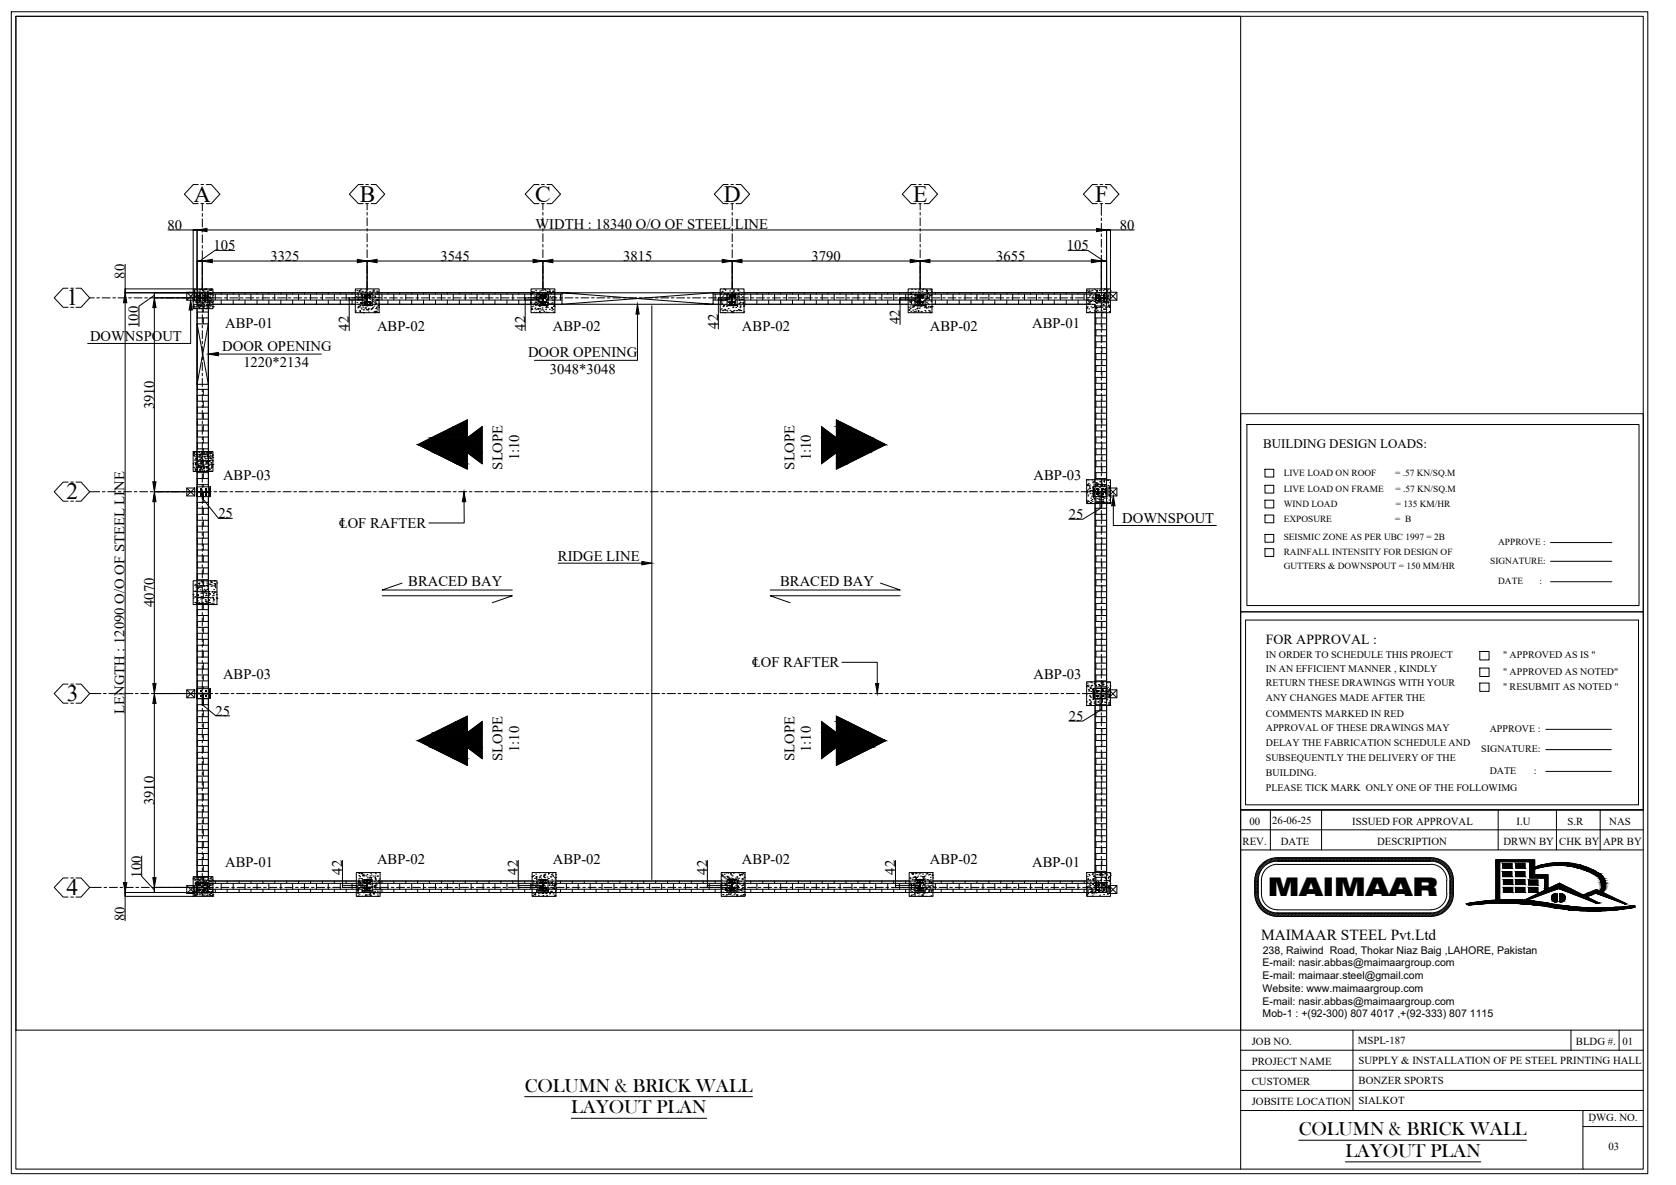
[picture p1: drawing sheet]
<svg xmlns="http://www.w3.org/2000/svg" width="420mm" height="297mm" viewBox="0 0 420 297" stroke-linecap="round" stroke-linejoin="round" font-family="sans-serif">
<defs><g id="words">
<text font-size="6.4" x="317.8" y="224.5">MAIMAAR</text>
<g font-size="5.9">
<text x="48.6" y="50.7">A</text>
<text x="90.2" y="50.7">B</text>
<text x="134.2" y="50.7">C</text>
<text x="181.5" y="50.7">D</text>
<text x="228.9" y="50.7">E</text>
<text x="274.5" y="50.7">F</text>
<text x="16.6" y="76.6">1</text>
<text x="16.7" y="125.2">2</text>
<text x="16.7" y="175.7">3</text>
<text x="16.7" y="224.4">4</text>
</g>
<g font-size="4.8">
<text x="131.5" y="273.7">COLUMN &amp; BRICK WALL</text>
<text x="143.2" y="279">LAYOUT PLAN</text>
<text x="325.6" y="284.6">COLUMN &amp; BRICK WALL</text>
<text x="337.3" y="290">LAYOUT PLAN</text>
</g>
<text font-size="3.8" x="316.1" y="235.5">MAIMAAR STEEL Pvt.Ltd</text>
<g font-size="3.7">
<text x="42" y="57.6">80</text>
<text x="134.2" y="57.5">WIDTH : 18340 O/O OF STEEL LINE</text>
<text x="280.8" y="57.6">80</text>
<text x="53.5" y="62.6">105</text>
<text x="67.8" y="65.3">3325</text>
<text x="110.4" y="65.3">3545</text>
<text x="156.2" y="65.3">3815</text>
<text x="203.4" y="65.3">3790</text>
<text x="249.8" y="65.3">3655</text>
<text x="267.4" y="62.6">105</text>
<text x="31.3" y="69.8" transform="rotate(-90 31.3 69.8)">80</text>
<text x="34.8" y="82.2" transform="rotate(-90 34.8 82.2)">100</text>
<text x="56.4" y="82.2">ABP-01</text>
<text x="87.5" y="82.9" transform="rotate(-90 87.5 82.9)">42</text>
<text x="94.5" y="82.9">ABP-02</text>
<text x="131.6" y="82.9" transform="rotate(-90 131.6 82.9)">42</text>
<text x="138.6" y="82.9">ABP-02</text>
<text x="180" y="82.4" transform="rotate(-90 180 82.4)">42</text>
<text x="186" y="82.9">ABP-02</text>
<text x="225.6" y="81.3" transform="rotate(-90 225.6 81.3)">42</text>
<text x="233.1" y="82.9">ABP-02</text>
<text x="258.7" y="82.2">ABP-01</text>
<text x="22.6" y="85.4">DOWNSPOUT</text>
<text x="55.7" y="88">DOOR OPENING</text>
<text x="132.4" y="89.5">DOOR OPENING</text>
<text x="61" y="92.1">1220*2134</text>
<text x="137.8" y="93.6">3048*3048</text>
<text x="38.6" y="102.6" transform="rotate(-90 38.6 102.6)">3910</text>
<text x="126" y="117.7" transform="rotate(-90 126 117.7)">SLOPE</text>
<text x="130.1" y="115.4" transform="rotate(-90 130.1 115.4)">1:10</text>
<text x="199.1" y="117.7" transform="rotate(-90 199.1 117.7)">SLOPE</text>
<text x="203.3" y="115.4" transform="rotate(-90 203.3 115.4)">1:10</text>
<text x="55.9" y="120.3">ABP-03</text>
<text x="259.1" y="120.3">ABP-03</text>
<text x="54.7" y="129.9">25</text>
<text x="268" y="130.1">25</text>
<text x="281.3" y="131.2">DOWNSPOUT</text>
<text x="84.9" y="132.3">℄OF RAFTER</text>
<text x="139.9" y="140.7">RIDGE LINE</text>
<text x="102.4" y="146.9">BRACED BAY</text>
<text x="195.6" y="146.9">BRACED BAY</text>
<text x="38.6" y="152.2" transform="rotate(-90 38.6 152.2)">4070</text>
<text x="188.5" y="167.2">℄OF RAFTER</text>
<text x="55.9" y="170.2">ABP-03</text>
<text x="259.1" y="170.2">ABP-03</text>
<text x="31.2" y="178.9" transform="rotate(-90 31.2 178.9)">LENGTH : 12090 O/O OF STEEL LINE</text>
<text x="54.1" y="179.4">25</text>
<text x="268" y="180.7">25</text>
<text x="126" y="190.8" transform="rotate(-90 126 190.8)">SLOPE</text>
<text x="130.1" y="188.5" transform="rotate(-90 130.1 188.5)">1:10</text>
<text x="199.1" y="190.8" transform="rotate(-90 199.1 190.8)">SLOPE</text>
<text x="203.3" y="188.5" transform="rotate(-90 203.3 188.5)">1:10</text>
<text x="38.6" y="201.8" transform="rotate(-90 38.6 201.8)">3910</text>
<text x="35.4" y="220" transform="rotate(-90 35.4 220)">100</text>
<text x="56.4" y="217.4">ABP-01</text>
<text x="85.8" y="219.3" transform="rotate(-90 85.8 219.3)">42</text>
<text x="94.5" y="216.6">ABP-02</text>
<text x="129.8" y="219.3" transform="rotate(-90 129.8 219.3)">42</text>
<text x="138.6" y="216.6">ABP-02</text>
<text x="177.3" y="219.3" transform="rotate(-90 177.3 219.3)">42</text>
<text x="186" y="216.6">ABP-02</text>
<text x="224.4" y="219.3" transform="rotate(-90 224.4 219.3)">42</text>
<text x="233.1" y="216.6">ABP-02</text>
<text x="258.7" y="217.4">ABP-01</text>
<text x="31.3" y="231" transform="rotate(-90 31.3 231)">80</text>
</g>
<text font-size="3.5" x="317.3" y="161.4">FOR APPROVAL :</text>
<text font-size="3.3" x="316.7" y="112.2">BUILDING DESIGN LOADS:</text>
<g font-size="2.7">
<text x="313.2" y="206.7">00</text>
<text x="318.9" y="206.7">26-06-25</text>
<text x="339" y="206.7">ISSUED FOR APPROVAL</text>
<text x="380.2" y="206.7">I.U</text>
<text x="392.9" y="206.7">S.R</text>
<text x="403.4" y="206.7">NAS</text>
<text x="311.5" y="211.7">REV.</text>
<text x="321.1" y="211.7">DATE</text>
<text x="345.2" y="211.7">DESCRIPTION</text>
<text x="376.9" y="211.7">DRWN BY</text>
<text x="390.9" y="211.7">CHK BY</text>
<text x="401.9" y="211.7">APR BY</text>
<text x="313.8" y="261.9">JOB NO.</text>
<text x="340.4" y="261.6">MSPL-187</text>
<text x="395.1" y="261.9">BLDG #.</text>
<text x="406.7" y="261.9">01</text>
<text x="313.8" y="266.9">PROJECT NAME</text>
<text x="340.6" y="266.7">SUPPLY &amp; INSTALLATION OF PE STEEL PRINTING HALL</text>
<text x="313.8" y="272">CUSTOMER</text>
<text x="340.6" y="271.8">BONZER SPORTS</text>
<text x="313.8" y="277">JOBSITE LOCATION</text>
<text x="340.6" y="276.8">SIALKOT</text>
<text x="398.2" y="281.1">DWG. NO.</text>
<text x="403.2" y="288.3">03</text>
</g>
<g font-size="2.6">
<text x="316.6" y="239">238, Raiwind Road, Thokar Niaz Baig ,LAHORE, Pakistan</text>
<text x="316.5" y="242.3">E-mail: nasir.abbas@maimaargroup.com</text>
<text x="316.5" y="245.5">E-mail: maimaar.steel@gmail.com</text>
<text x="316.5" y="248.7">Website: www.maimaargroup.com</text>
<text x="316.5" y="252">E-mail: nasir.abbas@maimaargroup.com</text>
<text x="316.5" y="255">Mob-1 : +(92-300) 807 4017 ,+(92-333) 807 1115</text>
</g>
<g font-size="2.5">
<text x="317.3" y="165">IN ORDER TO SCHEDULE THIS PROJECT</text>
<text x="376.8" y="165">&quot; APPROVED AS IS &quot;</text>
<text x="317.3" y="168.3">IN AN EFFICIENT MANNER , KINDLY</text>
<text x="317.3" y="172.1">RETURN THESE DRAWINGS WITH YOUR</text>
<text x="376.8" y="169.1">&quot; APPROVED AS NOTED&quot;</text>
<text x="376.8" y="172.9">&quot; RESUBMIT AS NOTED &quot;</text>
<text x="317.3" y="175.8">ANY CHANGES MADE AFTER THE</text>
<text x="317.3" y="179.6">COMMENTS MARKED IN RED</text>
<text x="317.3" y="183.3">APPROVAL OF THESE DRAWINGS MAY</text>
<text x="373.5" y="183.5">APPROVE :</text>
<text x="317.3" y="187.1">DELAY THE FABRICATION SCHEDULE AND</text>
<text x="317.3" y="190.8">SUBSEQUENTLY THE DELIVERY OF THE</text>
<text x="371.3" y="188.5">SIGNATURE:</text>
<text x="317.3" y="194.6">BUILDING.</text>
<text x="373.5" y="194">DATE</text>
<text x="384.5" y="194">:</text>
<text x="317.3" y="198.4">PLEASE TICK MARK ONLY ONE OF THE FOLLOWIMG</text>
</g>
<g font-size="2.3">
<text x="321.8" y="119.3">LIVE LOAD ON ROOF</text>
<text x="349.8" y="119.3">= .57 KN/SQ.M</text>
<text x="321.8" y="123.3">LIVE LOAD ON FRAME</text>
<text x="349.8" y="123.3">= .57 KN/SQ.M</text>
<text x="321.8" y="127.1">WIND LOAD</text>
<text x="321.8" y="130.8">EXPOSURE</text>
<text x="349.8" y="130.8">= B</text>
<text x="349.9" y="127.1">= 135 KM/HR</text>
<text x="321.8" y="135.3">SEISMIC ZONE AS PER UBC 1997 = 2B</text>
<text x="375.6" y="136.6">APPROVE :</text>
<text x="321.8" y="139.1">RAINFALL INTENSITY FOR DESIGN OF</text>
<text x="321.8" y="142.7">GUTTERS &amp; DOWNSPOUT = 150 MM/HR</text>
<text x="373.6" y="141.3">SIGNATURE:</text>
<text x="375.6" y="146.4">DATE</text>
<text x="385.9" y="146.4">:</text>
</g>
</g></defs>
<!-- layer: 0 -->
<g fill="none" stroke="#000" stroke-width=".25">
<path d="M2.8 2.9h410.3v291.3h-410.3zM4 4.1h407.9v289h-407.9zM46.8 73.3h2v2h-2zM46.8 73.3l2 2M48.4 76.9h.1M48.4 72.4h5v5h-5zM48.4 75.6h.2zM48.4 75l.1 .1M48.5 76.3h.1M48.5 72.9h.1M48.6 73.3h.1M48.6 74.2h.1z"/>
<path d="M48.6 76.7v.1zM48.6 76.9h.1M48.6 73l.2 .1M48.6 77.2h.1M48.6 72.5h.1M48.6 73h.2v.1M48.7 72.8l.1 .2zM48.7 74.5h.1M48.7 74l.1 .1zM48.8 73.5h.1M48.8 77.2h.1M48.8 75.3h.1"/>
<path d="M48.8 76.3h.1M48.8 73.3l-2 2M48.9 74.4h.1M48.9 75.7h.1M48.9 74.2h.1M48.9 73.3h.1M49 72.6h.1M49 75.4h.1M49 76.9h.1M49.1 76.3h.1M49.1 72.7h.1M49.1 73.7h.1"/>
<path d="M49.2 72.5h.1M49.2 73.4h.1M49.3 77.3h.1M49.3 73.4h2.9v2.5h-2.9zM49.3 73.9h.1M49.3 74.8h.1M49.3 75.6l.1 .1zM49.4 73.5h.1M49.4 76.7h2.8M49.4 78.2h2.8M49.4 79.7h2.8M49.4 73.9l.1 .7h2.4l.1-.7v1.5l-.1-.7h-2.4l-.1 .7z"/>
<path d="M49.4 77.4v44.6M49.4 75h.1M49.5 74.4h.1M49.5 72.8v.2zM49.5 75.3v1.4M49.5 78.2v1.5M49.5 75.8h.1M49.6 75.8h.1M49.6 73.2h.1M49.6 75.4h.1M49.6 76.2h.1M49.7 76.9h.1"/>
<path d="M49.7 76.6l.1 .1zM49.7 74.3h.1M49.8 76.4h.1M49.8 76.6h.1M49.8 75.6h.1M49.9 72.5h.1M49.9 74.6h.1M49.9 77.3h.1M49.9 73.2h.1M49.9 73.6h.1M50 72.6h.1M50 75.4h.1"/>
<path d="M50 74l.1 .2-.1-.2M50 74l.1 .2zM50 75.3l.1 .1zM50 75.3l.1 .1M50 75.3v.1M50 75.3h-.2l.2 .1M50 73.5h.1M50 73.9h.1M50 77.2h.1M50 73.9l.2 .2M50 73.9l.2 .3-.2-.2M50 74.1l.1 .1"/>
<path d="M50 75.2l.2 .2zM50 75.2l.1 .2M50 74.4h.1M50 76.2h.1M50 73.9l.2 .2-.2-.2M50 73.9l.2 .2zM50 75.2l.2 .1M50 77.1v.1l-.1-.1 .1 .1M50.1 75.2h.1M50.1 73.9l.1 .1M50.1 73.9l.1 .2zM50.1 75.1l.1 .2-.1-.2"/>
<path d="M50.1 73.9h-.1M50.1 72.6l.1 .1zM50.1 74.4v.1zM50.1 74.5h.1M50.1 74.2h.1M50.1 76.5h.1M50.1 73.9l.1 .1zM50.2 75.2h.1M50.1 76.7h.2v.1zM50.2 73.2h.1M50.2 73.9h.1M50.2 75.5h.1"/>
<path d="M50.2 72.5h.1M50.2 75.4h.1M50.3 76.2h.1M50.3 76.7h.1M50.4 76.4h.1M50.4 73.6h.1M50.4 74.7l.2 .1M50.5 72.5h.1M50.5 74.7h.1v.2M50.5 77.3h.1M50.6 74.7h.1M50.6 73.5h.1"/>
<path d="M50.6 73.7h.1M50.7 76v.1zM50.7 74.4h.1M50.7 77h.1M50.8 74.5h.1M50.8 76h.1M50.8 75.8h.1M50.8 74.8h.1M50.8 75h.1M50.8 74h.1M50.8 73.3l.1 .1zM50.9 75.4h.1"/>
<path d="M50.9 73h.1M50.9 72.8l-.1-.1h.1v.2M50.9 76h.1M51 76.9h.1M51 76.7v1.5M51 79.7v1.5M51 76.4h.1M51 76.7h.1M51.1 72.6h.1M51.1 77.2h.1M51.1 77.3h.1M51.1 72.5h.1"/>
<path d="M51.1 76.4h.1M51.2 73h.1M51.2 75.2l.2 .2M51.2 75.2l.1 .2M51.2 75.3h.1M51.2 73.9l.2 .3M51.2 74l.2 .2zM51.2 74l.1 .2M51.2 74.1h.1M51.2 75l.2 .1zM51.3 73.6h.1M51.3 75.2l.2 .1-.2-.1"/>
<path d="M51.3 73.9l.1 .2zM51.3 73.9l.1 .2M51.3 72.6h.1M51.3 73.9l.2 .2M51.4 74.5h.1M51.4 74.2h.1M51.4 75.2h.1M51.4 75.1l.1 .2zM51.4 73.9h.1M51.4 73.9l.1 .1M51.4 73.7l.1 .1zM51.4 74.9h.1"/>
<path d="M51.4 75.3l-.2-.1 .2 .2M51.4 74.9l.1 .1zM51.5 75.5h.1M51.5 75.3h.1M51.5 73.7h.1M51.6 72.4h.1M51.6 76.4h.1M51.7 76.5h.1M51.7 77.3h.1M51.7 74.8h.1M51.7 72.6h.1M51.7 76.4h.1"/>
<path d="M51.8 77.4h.1M51.8 77.2h.1M51.8 75.3h.1M51.8 74.4h.1M51.9 73.6h.1M51.9 73.3h.1M51.9 73h.1M51.9 75.8h.1M51.9 73.5h.1M51.9 76.9h.1M51.9 73.2h.1M52 74.5h.1"/>
<path d="M52 76h.1M52 75h.1M52 76.4l.1 .2zM52.1 74h.1M52.1 76.9h.1M52.1 75.5h.1M52.1 74.7h.1M52.1 73h.1M52.1 74.3h.1M52.2 73.7h38.8M52.2 75.2h38.6M52.2 75.3h.1"/>
<path d="M52.2 73.8v.1zM52.2 76.4h.1M52.2 75.8h.1M52.2 76.4h.3l-.1 .2zM52.2 77.4v44.6M52.3 75.4h.1M52.4 72.6h.1M52.4 77h.1M52.5 73.6h.1M52.5 76.5h.1M52.5 73.4v.3M52.5 75.2v1.1"/>
<path d="M52.5 72.8h.1M52.5 76.1h.1M52.6 72.5h.1M52.6 74.5h.1v.1zM52.6 74.5h.1M52.6 73.5h.1M52.6 74.7l.1 .1zM52.7 73.9h.1M52.7 76.7h.1M52.7 75.7h.1M52.7 75.5h.1M52.7 74.7h.1"/>
<path d="M52.7 73.6h.1M52.7 73.4l.2 .1zM52.8 73.7h.1M52.8 75.3v.2zM52.8 75.1h.1M52.8 72.8h.1M52.9 76.5h.1M52.9 72.5h.1v.1zM52.9 75.8h.1M52.9 72.6l.1 .2zM53 72.7h.1M53 74.7h.1"/>
<path d="M53 76.3h.1M53.1 73.6h.1M53.1 75.8h.1M53.2 74.6h.1M53.3 73.3h.1M53.3 75.5h.1M53.3 74h.1M53.3 76.9h.1M53.4 76.9h.1M53.4 76.3h35.7M53.4 73.4h35.7M54 73.7v1.5"/>
<path d="M55.5 73.4v.3M55.5 75.2v1.1M56.9 73.7v1.5M58.5 73.4v.3M58.5 75.2v1.1M59.9 73.7v1.5M61.4 73.4v.3M61.4 75.2v1.1M62.9 73.7v1.5M64.4 73.4v.3M64.4 75.2v1.1M65.9 73.7v1.5"/>
<path d="M67.4 73.4v.3M67.4 75.2v1.1M68.9 73.7v1.5M70.4 73.4v.3M70.4 75.2v1.1M71.9 73.7v1.5M73.4 73.4v.3M73.4 75.2v1.1M74.8 73.7v1.5M76.3 73.4v.3M76.3 75.2v1.1M77.9 73.7v1.5"/>
<path d="M79.3 73.4v.3M79.3 75.2v1.1M80.8 73.7v1.5M82.3 73.4v.3M82.3 75.2v1.1M83.8 73.7v1.5M85.3 73.4v.3M85.3 75.2v1.1M86.8 73.7v1.5M88.3 73.4v.3M88.3 75.2v1.1M89.1 72.4h5.9v6h-5.9z"/>
<path d="M89.1 74.5v.2M89.2 78h.1M89.2 74.4h.1M89.5 75.8h.1M89.5 72.8h.1M89.5 73.5h.1M89.6 77.2h.1M89.7 73.5h.1M89.7 75.3h.1M89.8 73.7v1.5M89.8 76.8l.2 .1-.1 .1zM89.9 76.3h.1"/>
<path d="M89.9 75.1h.1M90 73h.1M90 76.9h.1M90 72.9h.2l-.1 .2zM90.1 74.4h.1M90.2 78h.1M90.2 76.6h.1M90.2 76.7h.1M90.2 77.9h.2v.1zM90.3 72.9h.1M90.3 75.1h.1M90.3 75.8h.1"/>
<path d="M90.3 73.6h.1M90.4 72.5h.1M90.4 76l.2-.1v.2zM90.5 78.3h.1M90.5 77.2h.1M90.5 73.6h.1M90.6 77.5h.1M90.6 74.5h.1M90.6 74l.2-.1-.1 .2zM90.6 76h.1M90.6 74.2h.1M90.7 74.5h.1"/>
<path d="M90.7 73.1h.1M90.8 76.1h.1M90.8 76.3h-38.6v144.5h222.3v-144.5h-42.6M90.8 73.7h2.5v2.9h-2.5zM90.8 73.1h.1M90.8 76h.1M90.9 75.2h.2l-.1 .1zM91 77h.1M91.1 74.5h.1M91.1 77.7h.1M91.1 78.4h.1M91.2 78.4h.1"/>
<path d="M91.3 75.8h.1M91.3 73.9h1.5h-.7v2.5l.7 .1h-1.5l.7-.1v-2.5zM91.4 75.7h.1M91.4 74.5h.1M91.4 75.7h-.1M91.4 75.5h.3l-.1 .2zM91.4 75.9l.1-.1-.1 .1M91.4 74.4l-.1 .2M91.4 74.5h-.1M91.4 77.2h.1M91.4 75.9l.2-.1zM91.4 75.7l-.1 .1"/>
<path d="M91.4 74.5l-.1 .1 .2-.1M91.5 73.2h.1M91.5 73.4h.1M91.5 75.7l-.2 .2 .2-.1M91.5 75.9h.1M91.5 75.8v.1M91.5 74.7h.1M91.5 74.5l-.2 .1M91.6 75.8l-.2 .1zM91.6 74.5l-.2 .2 .2-.1M91.6 74.3h.1M91.6 77.1h.1"/>
<path d="M91.7 75h.1M91.7 75.6h.1M91.7 74.2h.1M91.8 73.1h.1M91.8 75h.1M91.8 72.7h.1M91.8 77.5h.2l-.1 .2zM91.9 76.7h.1M92 74.5h.1M92 76.6h.1M92 72.8l-.2-.3h.3l-.1 .3M92 73.5l.2 .1-.1 .1z"/>
<path d="M92 76.3h.1M92.1 77.7h.1M92.2 75.9h.1M92.3 77.5h.2v.2zM92.3 77.3h.1M92.3 78.2h.1M92.5 75.6h.1v.1zM92.5 73.9h.1M92.5 75.8l.3-.1zM92.5 75.7h.1M92.5 74.6l.3-.1zM92.5 74.6l.2-.1z"/>
<path d="M92.6 74.5h.1M92.6 75.9l.2-.1zM92.6 75.7l-.1 .1M92.6 74.7l.2-.2zM92.6 74.4l-.1 .1 .1-.1M92.6 73.6l.2 .1zM92.7 73.1h.1M92.7 75h.1M92.7 74.4l-.2 .2M92.7 74.4l-.2 .1zM92.7 75.9h.1M92.7 74.5l-.1 .2 .2-.2"/>
<path d="M92.8 75.7h.1M92.8 75.7l-.2 .2zM92.8 75.7l-.2 .2M92.8 74.6h.1M92.8 74.5l-.2 .2zM92.8 75.8h.1M92.8 75.8l-.1 .1 .1-.1M92.8 75.8l-.1 .1zM92.8 74.6l-.1 .1M92.9 74.5h.1M92.9 75.8l.2 .1-.1 .1zM93 77.4h.1"/>
<path d="M93 77.6h.1M93.1 75.9h.1M93.1 76.2h.1M93.1 74.7h.1M93.1 73.6h.1M93.1 73.7h41.9M93.2 73.3h.1M93.3 77.3h.1M93.3 75.2h41.6M93.3 76.3h41.6M93.4 72.9h.1M93.4 77.1h.1"/>
<path d="M93.4 75.1h.1M93.4 75.6h.1M93.5 74.2h.1M93.6 72.7h.1M93.6 73.1h.1M93.6 74.7h.1M93.7 76.7h.1M93.7 72.9h.1M93.8 75.7h.1M93.8 74.5h.1M93.8 78.1l.2 .1-.1 .1zM93.9 76.4h.1"/>
<path d="M93.9 78.3h.1M94 76h.1M94 74.5h.1M94 78h.3v.3zM94 74.2h.2l-.1 .2zM94.1 78.1h.1M94.1 77.3h.1M94.2 73.4v.3M94.2 75.2v1.1M94.3 76.1h.1M94.4 77.2l.1-.1v.2zM94.4 73h.1"/>
<path d="M94.4 78.2h.1M94.5 73.2h.1M94.5 73.6h.1M94.5 76.7h.1M94.5 75.1h.2v.2zM94.5 75.3h.1M94.5 77.7h.1M94.5 75.2h.2v.1zM94.6 73.8h.1M94.7 74.6h.1M94.7 75.4h.1M94.7 73.2l.1 .1z"/>
<path d="M94.8 76.4h.1M94.9 76h.1M94.9 77.1h.1M95 73.4h.1M95 76.5h-.1l.1 .1M95 73.4h45.9M95.8 73.7v1.5M97.2 73.4v.3M97.2 75.2v1.1M98.7 73.7v1.5M100.2 73.4v.3M100.2 75.2v1.1"/>
<path d="M101.7 73.7v1.5M103.2 73.4v.3M103.2 75.2v1.1M104.7 73.7v1.5M106.2 73.4v.3M106.2 75.2v1.1M107.7 73.7v1.5M109.2 73.4v.3M109.2 75.2v1.1M110.7 73.7v1.5M112.1 73.4v.3M112.1 75.2v1.1"/>
<path d="M113.6 73.7v1.5M115.1 73.4v.3M115.1 75.2v1.1M116.6 73.7v1.5M118.1 73.4v.3M118.1 75.2v1.1M119.6 73.7v1.5M121.1 73.4v.3M121.1 75.2v1.1M122.6 73.7v1.5M124.1 73.4v.3M124.1 75.2v1.1"/>
<path d="M125.6 73.7v1.5M127.1 73.4v.3M127.1 75.2v1.1M128.6 73.7v1.5M130 73.4v.3M130 75.2v1.1M131.5 73.7v1.5M133.1 73.4v.3M133.1 75.2v1.1M133.1 77.4h.1M133.1 75.9h.1M133.1 74.6h.1"/>
<path d="M133.1 72.4h6v6h-6zM133.1 73.9h.2h-.2M133.2 73.1h.1M133.3 76.9h.1M133.3 77.3l.1 .1-.1 .1zM133.3 75.1h.1M133.3 77.6h.1M133.5 73.2h.1M133.5 73.4l.1 .1v.1zM133.6 76.7h.1M133.6 74.6h.1M133.8 73.1h.1"/>
<path d="M133.9 76h.1M133.9 78.3h.1M133.9 74.2h.1M134 74.9h.1M134.1 77.4h.1M134.1 77.2h.1M134.1 76.2h.3l-.1 .2zM134.2 75.7h.1M134.2 76.6h.1M134.2 74.3h.1M134.3 72.8h.1M134.4 77.6h.1"/>
<path d="M134.4 75.7l.1 .1-.1 .1zM134.4 73.3h.1M134.5 78.3h.1M134.5 73.7v1.5M134.6 74.6h.1M134.7 73.6h.1M134.7 76h.1M134.8 77.4h.2v.1zM134.8 73.5l-.3-.2h.3v.3M134.8 73.9h.1M134.9 73.7h2.5v2.9h-2.5zM135 77.5h.1"/>
<path d="M135 75.3h.1M135 75.5l.1-.1v.2zM135 74.9h.1M135.1 75.6h.1M135.1 73.5l.2 .1zM135.2 76.8h.1M135.2 78l.2 .1-.1 .1zM135.3 73.3h.1M135.3 77.3h.1M135.3 73h.1M135.3 73.9h1.6h-.8v2.5l.8 .1h-1.6l.8-.1v-2.5zM135.4 75.7v.1"/>
<path d="M135.4 74.6l.2-.1zM135.5 74.5h.1M135.4 78.3h.1M135.5 74.7h.1M135.5 74.4l-.1 .1zM135.5 74.5h-.1M135.5 74.1l.1 .1-.1 .1zM135.5 77.7h.1M135.5 75.9l.1-.1zM135.5 75.7l-.1 .2 .2-.1M135.5 74.5l-.1 .1zM135.5 74.4l-.1 .2"/>
<path d="M135.6 76.3h.1M135.6 74.6h.1M135.6 74.7h.1M135.6 75.9h.1M135.6 75.8v.1M135.6 75.8l-.1 .1M135.6 74.8h.1M135.6 75.8l-.1 .1zM135.6 74.6l-.2 .1 .2-.2-.2 .1 .2-.1-.2 .1M135.7 76.1h.1M135.7 72.8h.1M135.7 73.3h.1"/>
<path d="M135.8 76.2h.1M135.9 77.5h.1M135.9 77.2h.1M135.9 74.6h.1M135.9 75.7h.1M136 74.2h.1M136.1 75.6h.1M136.1 72.8h.1M136.1 77.8h.1M136.1 76.3h.1M136.2 73.3h.1M136.3 76.4h.2l-.1 .2z"/>
<path d="M136.4 78h.1M136.4 74.7h.1M136.5 73.5h.1M136.6 76.1h.1M136.6 72.5h.1l-.1 .1zM136.6 75.8l.2-.1zM136.6 75.7h.1M136.7 74.5h.1M136.7 72.9h.1M136.7 75.9l.2-.1zM136.7 75.7l-.1 .1M136.7 74.4l-.1 .1 .1-.1"/>
<path d="M136.7 74.7l.2-.1zM136.7 74.4l-.1 .2M136.7 74.4l-.1 .1zM136.8 77.5h.1M136.8 73.6h.1M136.8 75.1h.1M136.8 75.9h.1M136.8 74.5l-.2 .1 .2-.1M136.8 74.6h.1M136.8 74.5l-.1 .1M136.9 75.8h.1M136.9 75.8l-.2 .1"/>
<path d="M136.9 75.7l-.2 .2M136.9 74.5l-.2 .2 .2-.1M136.9 74.5l-.2 .2zM136.9 77h.1v.2zM136.9 78.3h.1M136.9 76.8h.1M137 75.3h.1M137 75.1l.2-.1v.2zM137.1 73.9h.1M137.1 76.7h.1M137.1 73.3h.1M137.1 76.4h.1"/>
<path d="M137.2 72.4h.1M137.2 73.7h3.7M137.2 73.1l.2 .2zM137.2 75.9l.3-.1v.3zM137.2 77h.1M137.3 74.7h.1M137.3 78.3h.1M137.4 75.2h3.5M137.4 74.7l.2 .1-.1 .2zM137.5 76.1h.1M137.5 73.7v1.5M137.6 72.6h.1"/>
<path d="M137.7 73l.2-.1v.3zM137.7 77.5h.1M137.8 73.6h.1M137.8 74.3h.1M138 73.4h.1M138.1 76h.1M138.1 73.6h.1M138.2 74.7h.1M138.2 77.1h.1M138.3 77.8h.1M138.3 77l.2 .1-.1 .1zM138.3 77.3h.1"/>
<path d="M138.4 76.2h.1M138.4 75.9h.1M138.4 75.3h.1M138.5 74.4h.1M138.6 73h.1M138.6 73.1v.2zM138.6 77.6h.1M138.7 73.3h.1M138.7 78.2h.1M138.7 76.8h.1M138.7 73h.1M138.8 75.3h.1"/>
<path d="M138.9 74.3h.1M138.9 73.9h.1M138.9 76.7l.2-.1v.2zM138.9 73.4h.1M138.9 75h.1M139 73.4v.3M139 75.2v1.1M139 74.6h.1M139.1 74.7h.1M140.5 73.7v1.5M140.9 73.4h-91.5v150.3h228v-150.3h-98.6M140.9 73.4v2.9h37.9v-2.9h-37.9l37.9 2.9h3.5"/>
<path d="M163.4 76.7v143.8M178.8 73.7h3.7M178.8 75.2h3.5M178.8 73.4l-37.9 2.9h-3.5M178.8 73.4h1.8M179.3 73.7v1.5M180.6 73.7h.1l-.1 .2M180.6 72.4h5.9v6h-5.9zM180.6 77.7h.1M180.6 74.7h.1M180.6 73.5h.1M180.8 73.4v.3"/>
<path d="M180.8 75.2v1.1M180.8 75h.1M180.8 77.4h.1M180.8 76.3h.1M180.8 75.3h.2l-.1 .2zM180.9 76h.1M181 74.5h.1M181 76.3h.1M181 73.2h.1M181 73.1h.1M181.1 74.2h.1M181.1 78.3h.1"/>
<path d="M181.1 77.9h.1M181.2 77.8h.1M181.2 74.9h.1M181.2 76.9h.1M181.3 75.4h.1M181.4 73.9h.1M181.4 72.5h.1M181.4 76.7h.1M181.4 76.5h.2v.2zM181.5 73.6h.1M181.6 77.7h.1M181.6 74.6l.2-.1-.1 .2z"/>
<path d="M181.7 78.4h.1M181.7 75h.1M181.7 77.6l.2 .1-.1 .1zM181.8 72.6h.1v.2zM181.8 75.3h.1M181.9 76.4h.1M181.9 73.7h.2l-.1 .2zM182.1 73.9h.1M182.1 76.8h.1M182.1 77.8h.1M182.2 75h.1M182.2 73.7v1.5"/>
<path d="M182.2 78h.1M182.3 75.6h.1M182.3 76.5h.1M182.3 73.7h2.5v2.9h-2.5zM182.4 75h.1M182.5 73.6h.1M182.5 77.4h.1M182.6 75h.1M182.8 73.9h1.5h-.7v2.5l.7 .1h-1.5l.7-.1v-2.5zM182.8 75.8l.1-.1zM182.9 75.7h.1M182.8 75.7h.1"/>
<path d="M182.8 74.6l.2-.1zM182.9 74.5h.1M182.8 76.4h.1M182.8 74.5h.1M182.8 76h.2l-.1 .1zM182.9 75.9l.1-.1zM182.9 74.4l-.1 .2M182.9 72.9h.1M182.9 75.7l-.1 .1M183 75.7l-.1 .2M183 74.6h.1M183 77.8h.1"/>
<path d="M183 75.8v.1M183 75.8h.1M183 75.8l-.1 .1zM183 75.8l-.1 .1M183 74.6l-.2 .1 .2-.2-.2 .1 .2-.1-.2 .1M183 76.3h.3v.2zM183.2 74.6h.1M183.2 73.8h.1M183.3 75.7h.1M183.3 78.1h.2v.2zM183.3 73.6h.1M183.4 76.4h.1"/>
<path d="M183.4 75.3h.1M183.5 76.1l.1 .2zM183.5 73.3h.3l-.1 .3zM183.5 76.3h.1M183.6 75h.1M183.6 78.1h.1M183.6 74.2h.2v.1zM183.7 77h.1M183.7 76.4h.1M183.7 76.9h.1M183.8 75.6h.1M183.8 73.1h.1"/>
<path d="M183.8 78.4l-.1-.1 .1 .1M183.8 74.1h.1M183.9 72.7h.1M183.9 77.8h.1M183.9 72.9h.1M184 73.6h.1M184 77.9h.1M184 74.7h.1M184 75.8h.1M184 74.6l.2-.1zM184.1 76.5h.1M184.1 75.9l.2-.2z"/>
<path d="M184.1 74.7l.2-.2zM184.1 74.5h.1M184.1 75.7h.1M184.1 75.9l.2-.1zM184.1 74.5h-.1M184.1 74.4l-.2-.1 .1 .2M184.1 74.4l-.1 .1M184.1 75h.1M184.1 74.4l-.1 .2M184.1 74.4l-.1 .1zM184.1 74.5h-.1h.1M184.2 73.6h.1"/>
<path d="M184.2 75.9h.1M184.2 75.7l-.2 .1M184.3 74.6h.1M184.2 74.5l-.2 .1M184.2 74.4l-.2 .2zM184.2 75.3h.1M184.2 75.7l-.1 .2zM184.2 75.7l-.1 .2M184.2 75.7l-.1 .1zM184.2 74.5l-.1 .2 .1-.2M184.2 74.5l-.1 .2M184.2 74.5l-.1 .1z"/>
<path d="M184.3 73.6h.1M184.3 75.8h.1M184.3 75.8l-.1 .1M184.3 75.8l-.2 .1zM184.3 75.8l-.2 .1M184.3 74.6l-.2 .1M184.3 76.3h.1M184.4 76.4h.1M184.4 75.1h.1M184.4 77.1h.1M184.6 77.9h.1M184.6 73.7h45"/>
<path d="M184.7 76.5h.1M184.8 75.2h44.6M184.8 76.3h44.6M184.8 77.9h.1M184.8 76.7l.1 .1zM184.9 72.6h.1M185 73.6h.1M185 72.7l.2 .1-.1 .1zM185.1 74.4h.1M185.1 77.6h.1M185.2 73.7h.1M185.2 76.1h.1"/>
<path d="M185.2 74.7h.1M185.3 73.7v1.5M185.3 73.2h.1M185.3 75.3h.1M185.3 76.1h.1M185.4 75.1h.1M185.4 77.8l.1-.1v.2zM185.5 77.1h.1M185.5 76.5h.1M185.5 77.8h.1M185.5 76.8h.1M185.5 75.8l.2 .1z"/>
<path d="M185.7 73.8h.2v.1zM185.8 77.9h.1M185.9 73.3h.1M185.9 75l.1 .2zM186.1 73.7h.1M186.1 74.4h.1M186.2 75.1h.1M186.2 75.9h.2v.2zM186.3 75.1h.1M186.4 76.8h.1M186.5 76.5h.1M186.5 78.1h.1"/>
<path d="M186.5 73.4h41.2M186.7 73.4v.3M186.7 75.2v1.1M188.2 73.7v1.5M189.7 73.4v.3M189.7 75.2v1.1M191.2 73.7v1.5M192.7 73.4v.3M192.7 75.2v1.1M194.2 73.7v1.5M195.7 73.4v.3M195.7 75.2v1.1"/>
<path d="M197.2 73.7v1.5M198.7 73.4v.3M198.7 75.2v1.1M200.2 73.7v1.5M201.6 73.4v.3M201.6 75.2v1.1M203.2 73.7v1.5M204.6 73.4v.3M204.6 75.2v1.1M206.1 73.7v1.5M207.6 73.4v.3M207.6 75.2v1.1"/>
<path d="M209.1 73.7v1.5M210.6 73.4v.3M210.6 75.2v1.1M212.1 73.7v1.5M213.6 73.4v.3M213.6 75.2v1.1M215.1 73.7v1.5M216.6 73.4v.3M216.6 75.2v1.1M218.1 73.7v1.5M219.5 73.4v.3M219.5 75.2v1.1"/>
<path d="M221.1 73.7v1.5M222.5 73.4v.3M222.5 75.2v1.1M224 73.7v1.5M225.5 73.4v.3M225.5 75.2v1.1M227 73.7v1.5M227.7 72.4h5.9v6h-5.9zM227.7 74.7h.1M227.8 73.9h.1M227.8 77h.1M227.8 73.3h.1"/>
<path d="M227.8 77.7h.1M227.9 77.6h.1v.2zM228 75.3h.1M228 75.6l.2 .2zM228.2 76.7h.1M228.2 73.9h.1M228.2 73.3h.1M228.2 73.7l.2-.1v.2zM228.2 77.2h.2l-.1 .2zM228.3 78h.1M228.4 74.3h.1M228.4 73.3h.2l-.1 .1z"/>
<path d="M228.5 75h.1M228.5 75.5h.1M228.5 72.5h.1M228.5 73.4v.3M228.5 75.2v1.1M228.7 73.9h.1M228.7 76.7h.1M228.7 77h.1M228.8 73.2h.1M228.8 77.8h.1M228.9 75.3h.1M228.9 76.7h.3v.2z"/>
<path d="M229 78.2h.1M229 76.8h.1M229.1 76.7h.1M229.1 74.8h.1M229.1 75.3h.1M229.2 73.9h.1M229.2 78.1h.1M229.3 74h.1M229.3 76.4h.1M229.3 75.6h.2l-.1 .2zM229.4 77.6h.1M229.4 73.8l.2-.1v.3z"/>
<path d="M229.4 72.5h.1M229.4 76.2h.1M229.4 73.7h2.5v2.9h-2.5zM229.4 75h.1M229.5 74.7h.1M229.5 75.7h.1M229.5 73.3h.1M229.6 73.9h.1M229.6 78h.1M229.8 75.3h.1M229.8 77.4h.1M229.9 73.9h1.5h-.7v2.5l.7 .1h-1.5l.7-.1v-2.5z"/>
<path d="M229.9 75.7h.1zM230 74.5h.1M230 75.7h-.1M230 77.2h.1v.2zM230 76.7h.1M230 75.9l.2-.1zM230 75.9l.2-.2zM230 74.4l-.1 .1 .1-.1M230 73.8h.1M230 75.7l-.1 .1M230 74.7l.2-.1zM230 74.5l-.1 .1 .2-.1"/>
<path d="M230 74.4l-.1 .2M230 74.4l-.1 .1zM230.1 75.9h.1M230.1 75.7l-.1 .2M230.1 74.6h.1M230.1 74.5l-.2 .1 .2-.1M230.1 75.3h.2v.1zM230.2 78.1h.1M230.2 73h.1M230.2 75.8h.1M230.2 75.8l-.2 .1 .2-.1M230.2 74.6l-.1 .1"/>
<path d="M230.2 74.5l-.2 .2M230.2 74.5l-.2 .1M230.2 77.8l.2 .1-.1 .1zM230.3 75.3h.1M230.3 73.3h.2l-.1 .1zM230.3 72.6h.1M230.4 74.7h.1M230.4 77.3h.1M230.4 73.9l.2 .1-.1 .1zM230.5 73.9h.1M230.5 75.8h.1M230.5 75.7h.1"/>
<path d="M230.5 74.4h.1M230.5 76.9h.1M230.6 76.4h.1M230.6 72.9h.1M230.6 76.3h.1M230.7 75.3h.1M230.8 78.1h.1M230.9 76.8h.1M231.1 78.2h.1M231.1 73h.1M231.1 75.8l.2-.1zM231.1 74.6l.2-.1z"/>
<path d="M231.2 75.7h.1M231.2 72.6h.1M231.2 74.7l.2-.2zM231.2 74.5h.1M231.3 73.7h.1M231.3 74.7l.1-.1zM231.3 74.4l-.2 .2M231.3 74.4l-.2 .1zM231.3 74.5h-.2M231.4 75.8h.1M231.3 75.7l-.2 .1M231.3 74.5l-.2 .1"/>
<path d="M231.3 74.4l-.2 .2zM231.3 76.2l.2 .1-.1 .1zM231.4 75.9h.1M231.4 75.7l-.2 .2 .2-.2M231.4 75.7l-.2 .2M231.4 75.7l-.2 .1zM231.4 74.5l-.2 .2 .2-.2M231.4 74.5l-.2 .2M231.4 74.5l-.2 .1zM231.4 74h.1M231.4 75.8l-.2 .1 .2-.1M231.4 74.6h.1"/>
<path d="M231.5 75.4h.1M231.6 72.4h.1M231.6 75.4h.1M231.6 76.4h.1M231.6 73.9h.1M231.7 77.1h.1M231.7 73.7h43M231.8 76.8h.1M231.8 77.8h.1M231.9 76.4h.1M231.9 75.2h42.8M231.9 74.9h.1"/>
<path d="M231.9 75.5h.1M232 78.2h.1M232 76.9l.2-.1v.2zM232 73.4h.1M232 76.3h.3l-.1 .2zM232.1 72.7h.1M232.2 72.6h.1M232.2 74.9l.1 .1zM232.2 77.2h.1M232.2 77.1h.1M232.2 73.7h.1M232.2 75.8h.1"/>
<path d="M232.2 73.2h.1M232.3 74h.1M232.3 74.4h.1M232.3 74.3h.1M232.3 72.9h.2v.2zM232.4 72.9h.1M232.4 74.6h.2l-.1 .2zM232.5 75.4h.1M232.5 73.4h.2v.2zM232.5 76.1h.1M232.5 74.8h.1M232.7 76.9h.1"/>
<path d="M232.7 77.2h.1M232.8 77.8h.1M232.8 76.4h.1M232.9 78.2h.1M233 73.7v1.5M233 72.7h.1M233.1 78h.1M233.2 73.4h.1M233.2 74.1h.1M233.2 78.4h.1M233.3 74.5h.1M233.3 76.9h.1"/>
<path d="M233.3 76.9v.2zM233.3 75.5h.1M233.4 75.1h.1M233.4 75.5h.1M233.4 74h.1M233.5 72.5h.1M233.5 73.8h.1M233.6 76.9h.1M233.6 76.3h38.8M233.6 73.4h38.8M233.6 73h-.1l.1 .1M234.5 73.4v.3"/>
<path d="M234.5 75.2v1.1M236 73.7v1.5M237.4 73.4v.3M237.4 75.2v1.1M238.9 73.7v1.5M240.5 73.4v.3M240.5 75.2v1.1M241.9 73.7v1.5M243.4 73.4v.3M243.4 75.2v1.1M244.9 73.7v1.5M246.4 73.4v.3"/>
<path d="M246.4 75.2v1.1M247.9 73.7v1.5M249.4 73.4v.3M249.4 75.2v1.1M250.9 73.7v1.5M252.4 73.4v.3M252.4 75.2v1.1M253.9 73.7v1.5M255.4 73.4v.3M255.4 75.2v1.1M256.8 73.7v1.5M258.4 73.4v.3"/>
<path d="M258.4 75.2v1.1M259.8 73.7v1.5M261.3 73.4v.3M261.3 75.2v1.1M262.8 73.7v1.5M264.3 73.4v.3M264.3 75.2v1.1M265.8 73.7v1.5M267.3 73.4v.3M267.3 75.2v1.1M268.8 73.7v1.5M270.3 73.4v.3"/>
<path d="M270.3 75.2v1.1M271.8 73.7v1.5M272.4 72.4h6v6h-6zM272.5 72.9h.1M272.5 77.1h.1v.1zM272.6 76.9h.1M272.6 75.2l.2-.1v.2zM272.7 74.6h.1M272.7 76.1h.2l-.1 .2zM272.8 78.3h.1M272.8 73.2l.2-.1v.2zM272.8 75.6h.1"/>
<path d="M272.9 72.7h.1M272.9 76.3h.1M272.9 77.4h.1M273 75.9h.1M273 74.5h.1M273.1 74.2h.1M273.1 73h.1M273.1 78h.1M273.2 74h.1M273.3 73.4v.3M273.3 75.2v1.1M273.3 75.5h.1"/>
<path d="M273.5 76.9h.1M273.5 72.9h.1M273.5 75.6h.1M273.6 73.6h.1M273.7 78.3h.1M273.8 75.3h.1M273.8 77.2h.1M273.8 72.8h.1M273.8 73.3h.1M273.8 74.5h.2l-.1 .2zM273.9 76.4h.1M274 77h.1"/>
<path d="M274 74.2h.1M274.1 74.9h.1M274.2 75.6h.1M274.3 77.9h.1M274.4 76.9h.1M274.4 72.6h.1M274.4 76.5h.1M274.4 75h.1M274.5 73.6h.1M274.5 76.7h.2v.2zM274.5 76.7h2.9M274.5 78.2h2.9"/>
<path d="M274.5 79.7h2.9M274.5 78.4v41.9M274.6 78.4h.1M274.6 74.3h.1M274.6 78.1h.1M274.7 73.4h2.8v2.5h-2.8zM274.7 77.3h.1M274.7 74.8l.2-.1-.1 .2zM274.7 76.8h.2l-.1 .1zM274.7 72.8h.1M274.7 75.9h.1M274.7 76.7v1.5"/>
<path d="M274.7 79.7v1.5M274.8 73.9v.7h2.5l.1-.7v1.5l-.1-.7h-2.5v.7zM274.8 74.5h.1M274.9 76.1h.1M274.9 73h.1M274.9 72.8l.1 .1zM274.9 74.2h.1M274.9 72.8l.2 .1-.1 .1zM275 77.3l-.3-.2 .3-.1v.3M275 77.1h.1M275 73.9h.1M275.1 77.8h.1"/>
<path d="M275.1 75.6h.1M275.2 74.2h.3l-.1 .2zM275.3 77h.1M275.3 75.5h.1M275.3 74l.2 .2zM275.3 74l.1 .1M275.3 75.2l.1 .2M275.4 73.9l.1 .3-.1-.3M275.4 74l.1 .2-.1-.2M275.4 74.1h.1M275.4 75.2l.2 .1M275.4 75.2l.1 .2z"/>
<path d="M275.4 75.3h.1M275.4 73.9l.2 .2-.2-.2M275.4 75.1l.2 .1M275.4 75.2l.2 .1zM275.5 73.3h.1M275.5 73.9l.1 .1M275.5 73.9l.1 .2M275.5 75.1l.1 .2zM275.5 73.9l.1 .1zM275.5 73.9h.1M275.5 75.2h.1M275.6 77h.1"/>
<path d="M275.6 72.8h.1M275.6 74.4h.1M275.7 75h.1M275.8 77h.1M275.8 75.1l.2 .1-.1 .1zM275.8 74.2h.1M275.8 75.6h.1M275.9 74.1h.1M275.9 76.8h.1M276 72.6h.1M276 75.6h.1M276.1 77.8h.1"/>
<path d="M276.2 77h.1M276.2 75.3v1.4M276.2 78.2v1.5M276.5 78.4h.1M276.6 72.8h.1M276.6 74h.1M276.6 76.4l.1-.1v.2zM276.6 75.2l.2 .2zM276.6 75.2l.2 .2M276.6 75.2l.1 .2zM276.6 75.3l.1 .1zM276.6 75.3h.1"/>
<path d="M276.6 74l.2 .1M276.6 74.1h.1M276.6 75.2l.2 .1M276.6 73.9l.2 .2M276.6 73.9l.2 .2-.2-.2M276.6 73.9l.2 .2zM276.7 75.1h.1M276.7 74h.1M276.7 75.1l.1 .2-.1-.2M276.7 73.9l.1 .1M276.7 73.9l.1 .2zM276.7 77.4l.2 .1-.1 .1z"/>
<path d="M276.7 74.3h.1M276.8 75.2h.1M276.7 73.9l.1 .1zM276.7 74.4h.2v.1zM276.8 75.8h.1M276.8 73.9h.1M276.9 73.5l.2 .1-.1 .1zM276.9 75.6h.1M277 77.5h.1M277 72.4l.1 .1v-.1M277.1 77h.1M277.2 77.5h.1"/>
<path d="M277.2 77.2h.1M277.2 76.1h.1M277.3 74.6h.1M277.3 73.3h.1M277.4 73.2h.1M277.4 73h.1M277.4 78.4v41.9M277.5 72.9h.1M277.5 76.9h.1M277.5 74.9h.1M277.6 74.7h.1M277.6 75.5h.1"/>
<path d="M277.7 74.3h.1M277.7 74h.1M277.7 72.6h.1M277.7 75.8h.1M277.8 75.8h.2l-.1 .2zM277.8 75.7h.1M277.8 76.5h.1M277.9 76.5h.1M278 73.3h2v2h-2zM278 73.3l2 2M278 77.1h.1M278.1 78.2h.1"/>
<path d="M278.1 78.1h.1M278.1 76.9l-.2-.2h.2v.2M278.3 73.8l.1 .1M278.4 72.9h.1M278.4 73.8h-.1M280 73.3l-2 2M49.4 97.6h2.8M49.4 99.1h2.8M49.4 81.2h2.8v15.1h-2.8zM49.4 81.2l2.8 15.1M49.5 96.3v1.3M49.5 99.1v1.5"/>
<path d="M51 97.6v1.5M52.2 81.2l-2.8 15.1M274.5 81.2h2.9M274.5 82.7h2.9M274.5 84.2h2.9M274.5 85.7h2.9M274.5 87.2h2.9M274.5 88.6h2.9M274.5 90.2h2.9M274.5 91.6h2.9M274.5 93.1h2.9M274.5 94.6h2.9"/>
<path d="M274.5 96.1h2.9M274.5 97.6h2.9M274.5 99.1h2.9M274.7 82.7v1.5M274.7 85.7v1.5M274.7 88.6v1.6M274.7 91.6v1.5M274.7 94.6v1.5M274.7 97.6v1.5M276.2 81.2v1.5M276.2 84.2v1.5M276.2 87.2v1.4"/>
<path d="M276.2 90.2v1.4M276.2 93.1v1.5M276.2 96.1v1.5M276.2 99.1v1.5M48.4 114h.1M48.4 117.1h.1M48.4 113.2h5v5h-5zM48.4 116.2l.1 .1zM48.5 114h.2v.2zM48.5 117.2h.1M48.5 113.7h.1M48.6 114.1h.1"/>
<path d="M48.6 113.5v.2zM48.6 113.4h.1M48.7 118.1h.1M48.7 115.3h.1M48.8 114.4h.1M48.8 116h.1M48.9 115.3h.1M48.9 116.4h.1M48.9 117.5h.1zM49 117.8h.1M49 113.9h.1M49 116.3h.1"/>
<path d="M49 117.6h.1M49 116.8h.1M49 116.2h.1M49 117.8l.1 .1zM49.1 115.8h.1M49.1 114.8h.1M49.1 114.9l.1 .1zM49.1 117.2h.1M49.1 113.4h.1M49.1 113.8h.1M49.1 115h.1M49.2 115.1v.1z"/>
<path d="M49.2 114.1h.1M49.3 113.4h.1M49.3 114.6h.1M49.4 116.1h.1M49.4 113.5l-.2 .1 .2 .1M49.4 114.4h.1M49.4 113.4h.1M49.4 100.6h2.8M49.4 102.1h2.8M49.4 103.6h2.8M49.4 105.1h2.8M49.4 106.5h2.8"/>
<path d="M49.4 108h2.8M49.4 109.5h2.8M49.4 111h2.8M49.4 112.5h2.8M49.4 114h2.8M49.4 115.5h2.8M49.4 117h2.8M49.4 118.5h2.8M49.4 120h2.8M49.4 118.2h2.8M49.4 115.8h.1M49.5 102.1v1.5"/>
<path d="M49.5 105.1v1.4M49.5 108v1.5M49.5 111v1.5M49.5 114v1.5M49.5 117v1.5M49.5 120v1.5M49.5 115.3h.1M49.5 117.2h.1M49.6 116.5h.1M49.6 114.5h.1M49.6 117h.1M49.7 116.3h.1"/>
<path d="M49.7 115.6h.1M49.8 117.2h.1M49.8 118.1h.1M49.8 116.7v.1zM49.9 113.4h.1M49.9 113.9h.1M50 118.1h.1M50 116.7h.1M50 113.9v.2zM50 114.4h.1M50 114.6h.1M50 117.2h.1"/>
<path d="M50 115.1h.1M50 116.1h.1M50 117.8l.2-.1v.2zM50.1 115.2h.1M50.1 115.3h.1M50.1 114.2h.1M50.1 117.8h.1M50.2 116.3h.1M50.2 117.8h.1M50.2 113.8h.1M50.2 116.8h.1M50.3 116.3h.1"/>
<path d="M50.3 117h.1M50.3 115.8h.1M50.3 117.3l.1 .1zM50.3 117.4h.1M50.3 114.8h.1M50.4 117.2h.1M50.4 113.8h.1M50.4 114.9h.1M50.4 116l.1-.1zM50.5 113.2h.1M50.5 115.9l-.2-.1 .2-.1v.2M50.5 113.5h.1"/>
<path d="M50.5 114.6h.1M50.5 115.5l.1 .1zM50.6 116h.1M50.6 114.4h.1M50.6 113.3l.2 .1zM50.6 113.8l.2-.1v.2zM50.7 115.1h.1M50.8 115.4h.1M50.8 115.6h.1M50.8 117.1h.1M50.9 116.4h.1M50.9 116.7h.1"/>
<path d="M50.9 117.5h.1M51 116.5h.1M51 100.6v1.5M51 103.6v1.5M51 106.5v1.5M51 109.5v1.5M51 112.5v1.5M51 115.5v1.5M51 118.5v1.5M51 117.3h.1M51 117.5h.1M51 115.6h.1"/>
<path d="M51.1 114.5h.1M51.1 117.9h.1M51.1 113.6h.1M51.1 113.5h.1M51.1 113.3h.1M51.1 117.1h.2zM51.2 113.7h.1M51.3 114.5h.1M51.3 114.4l.1 .1zM51.4 114.9h.1M51.4 113.9h.1M51.4 115.4h.1"/>
<path d="M51.4 115.6h.1M51.5 116.4h.1M51.5 116.1h.1M51.5 115h.1M51.6 117.3h.1M51.7 117.2h.1M51.7 116.1h.1M51.7 117l.1 .1zM51.7 113.5h.1M51.8 118h.1M51.8 115.7l.1 .1zM51.9 114.5h.1"/>
<path d="M51.9 113.7h.1M51.9 117.9h.1M51.9 117.2h.1M51.9 116v.1zM51.9 114.2h.1M51.9 116.9h.1M51.9 114.4l.2-.1zM52 115.4h.1M52 115.9h.1M52 114.9h.1M52 113.3l.1 .1zM52.1 113.9h.1"/>
<path d="M52.1 115.4h.1M52.1 115.6h.1M52.2 116.4h.1M52.2 117.5h.1M52.2 117.5l.1 .1M52.2 117.5l.1 .2M52.2 116.1h.1M52.2 116.5h.1M52.2 117.3h.1M52.2 116.6h.1M52.2 115.5h.1M52.3 114.5h.1"/>
<path d="M52.3 113.5h.1M52.3 116.7h.1M52.4 113.5h.1M52.4 117.8h.1M52.5 114.5h.1M52.5 117.8h.1M52.5 117.5l.1 .1zM52.5 113.5h.1M52.6 113.8h.1M52.6 115.4h.1M52.6 114.2h.1M52.6 115.6l-.1-.1 .1 .2"/>
<path d="M52.6 114.9l.1 .1zM52.7 114.7h.1M52.7 116.4h.1M52.8 114.9h.1M52.8 115.9h.1M52.9 117.3h.1M52.9 116.6h.1M52.9 116.3h.1M52.9 113.7l-.2-.2h.3l-.1 .2M53 115.3h.1M53 116h.1M53 113.6h.1"/>
<path d="M53 117h.1M53 114.3h.1M53 113.3h.1M53 118.2h.1M53.1 114.5h.1M53.1 116.8l.1 .1zM53.1 117.1h.1M53.2 115.4l.1 .2zM53.3 115.5h.1M53.3 114h.1M53.3 116.4v.2zM53.3 114.7h.1"/>
<path d="M53.4 116.4h.1M53.4 114.1v.1M104.8 111.4l12.3-6.1v12.3zM114.7 111.6l6.2-4.6v9.2zM206 107l6.1 4.6-6.1 4.6zM209.7 105.3l12.3 6.1-12.3 6.2zM274.5 100.6h2.9M274.5 102.1h2.9M274.5 103.6h2.9M274.5 105.1h2.9M274.5 106.5h2.9M274.5 108h2.9"/>
<path d="M274.5 109.5h2.9M274.5 111h2.9M274.5 112.5h2.9M274.5 114h2.9M274.5 115.5h2.9M274.5 117h2.9M274.5 118.5h2.9M274.5 120h2.9M274.7 100.6v1.5M274.7 103.6v1.5M274.7 106.5v1.5M274.7 109.5v1.5"/>
<path d="M274.7 112.5v1.5M274.7 115.5v1.5M274.7 118.5v1.5M276.2 102.1v1.5M276.2 105.1v1.4M276.2 108v1.5M276.2 111v1.5M276.2 114v1.5M276.2 117v1.5M276.2 120v1.5M311 103.7h100.9v49.7h-100.9zM312.6 106.4h98.3v45.4h-98.3z"/>
<path d="M317.1 117.6h2.2v2h-2.2zM46.8 122.3h2v2h-2zM46.8 122.3l2 2M48.8 122.3l-2 2M49.3 122h3.4v2.5h-3.4zM49.4 121.5h2.8M49.4 125.9h2.8M49.4 127.4h2.8M49.4 128.9h2.8M49.4 130.4h2.8M49.4 131.9h2.8M49.4 133.4h2.8"/>
<path d="M49.4 134.9h2.8M49.4 136.4h2.8M49.4 137.9h2.8M49.4 139.3h2.8M49.4 122.3l.1 .9h3.1v-.9v1.9v-.9h-3.1l-.1 .9zM49.4 124.5v48.1M49.5 125.9v1.5M49.5 128.9v1.5M49.5 131.9v1.5M49.5 134.9v1.5M49.5 137.9v1.4M50.3 122.5l.2 .2"/>
<path d="M50.3 122.5l.2 .3zM50.3 122.6l.2 .2zM50.3 122.6l.1 .2zM50.3 122.7l.1 .1M50.3 122.7h.1M50.3 123.8l.2 .2zM50.3 123.9l.2 .1zM50.3 123.9l.1 .1M50.3 123.9h.1M50.3 122.5l.2 .2-.2-.2h.2M50.3 122.5l.2 .2zM50.3 123.8l.2 .2-.2-.2"/>
<path d="M50.4 122.5l.1 .2zM50.4 123.8l.1 .1M50.4 123.8l.1 .1zM50.5 123.8v.1M51 121.5v.5M51 124.5v1.4M51 127.4v1.5M51 130.4v1.5M51 133.4v1.5M51 136.4v1.5M51 139.3v1.6M51.5 122.6l.2 .2-.2-.2 .2 .2-.2-.2 .2 .2-.2-.2 .2 .2-.2-.2 .2 .2-.2-.2 .2 .2-.2-.2 .2 .2-.2-.2 .2 .2-.2-.2 .2 .2-.2-.2 .2 .2-.2-.2 .2 .2-.2-.2 .2 .2-.2-.2 .2 .2-.1-.1"/>
<path d="M51.5 123.8l.2 .2zM51.5 123.9l.2 .1zM51.5 123.9h.1M51.6 122.5l.1 .3-.1-.2M51.6 123.8l.1 .2-.1-.2M51.6 124h.1M51.6 122.5l.2 .2-.2-.2M51.6 122.5l.2 .2M51.6 122.5l.2 .2zM51.6 123.8l.2 .1zM51.6 123.8l.2 .1M51.7 122.5l.1 .1z"/>
<path d="M51.7 122.7l-.1-.2 .2 .2M51.7 123.8h.1M51.7 123.9l-.1-.1 .2 .1M51.7 122.5v.1M52.2 124.5v48.1M272.4 120.3h6v5.9h-6zM272.4 125.5h.1M272.4 125.4h.1M272.5 121.7h.1M272.5 125.9h.1M272.5 123.4h.1v.2zM272.5 125.4l-.1 .1"/>
<path d="M272.5 122.9h.1M272.5 125.8h.1M272.6 121.5l.2-.1v.2zM272.7 125.5h.1M272.7 124.3h.1M272.7 124.1h.1M272.8 120.3h.1M272.8 122.6h.1M272.8 121.1h.1M272.9 125.7h.1M272.9 121.7h.1M273 126.2h.1"/>
<path d="M273 122h.1M273.1 123.3h.1M273.2 123h.1M273.2 122.3l.1 .1v.1zM273.2 121.6h.1M273.3 123.7h.1M273.3 126l.3-.1-.1 .3zM273.4 123h.1M273.4 124.9h.1M273.5 125.5h.1M273.6 124.4h.1M273.7 125.2h.1"/>
<path d="M273.7 123h.3v.3zM273.8 125.8h.1M273.8 120.3h.1M273.8 123.7h.1M273.9 122.3h.1M273.9 121h.1M273.9 120.8h.1M274 122h3.5v2.5h-3.5zM274.1 124.6l.1 .1-.1 .1zM274.1 121.6h.1M274.1 122.7h.1M274.2 122.3v.9h3.1l.1-.9v1.9l-.1-.9h-3.1v.9z"/>
<path d="M274.2 123.8h.1M274.3 120.7h.1v.1zM274.3 123h.1M274.3 124.4h.1M274.3 125l.2 .2zM274.4 120.3h.1M274.5 121.8h.1M274.5 123h.2v.2zM274.5 124.4h.1M274.5 125.9h2.9M274.5 127.4h2.9M274.5 128.9h2.9"/>
<path d="M274.5 130.4h2.9M274.5 131.9h2.9M274.5 133.4h2.9M274.5 134.9h2.9M274.5 136.4h2.9M274.5 137.9h2.9M274.5 139.3h2.9M274.5 121.5h2.9M274.5 126.2v44.7h.2M274.6 126.2h.1M274.7 121.1h.1v.1zM274.7 125.8h.1"/>
<path d="M274.7 121.5v.5M274.7 124.5v1.4M274.7 127.4v1.5M274.7 130.4v1.5M274.7 133.4v1.5M274.7 136.4v1.5M274.7 139.3v1.6M274.8 123.4h.1M274.9 121h.1M275 121.7h.1M275 121.6h.1M275 125h.1"/>
<path d="M275 122.5l.3 .2zM275 122.7h.1M275 123.8l.2 .2M275 123.9l.2 .1zM275 123.9h.1M275.1 121.1h.1M275.1 122.5l.2 .2M275.1 122.5l.2 .2zM275.1 122.8l-.1-.2 .2 .2M275.1 123.8l.2 .2zM275.1 123.8l.2 .2M275.1 125.7h.1"/>
<path d="M275.1 123.8l.2 .1zM275.2 123.4h.1M275.2 123h.1l-.1 .2zM275.2 123h.1M275.2 124.3h.1M275.2 123.8l.1 .1M275.3 122.8h.1M275.3 122.5h.1M275.3 122.6l-.2-.1 .2 .1M275.3 123.8h.1M275.3 124.5h.1M275.3 121.4h.1"/>
<path d="M275.4 122.8h.1M275.4 124.4h.1M275.4 125.2h.1M275.5 125.1h.1M275.5 123.7h.1M275.6 125.8h.1M275.6 122.2h.1M275.6 124.3h.1M275.7 120.8h.1M275.8 120.7h.1M275.9 121.7h.1M275.9 125.9h.1"/>
<path d="M276.1 122.4h.1M276.1 125.3v.2zM276.1 123h.1M276.2 125.9v1.5M276.2 128.9v1.5M276.2 131.9v1.5M276.2 134.9v1.5M276.2 137.9v1.4M276.3 124.1h.1M276.3 122.7h.2M276.3 122.6l.1 .2zM276.3 123.8l.1 .2"/>
<path d="M276.3 123.9l.1 .1zM276.3 123.9h.1M276.3 121.3l.1 .1v.1zM276.3 121.7h.1M276.3 122.5l.2 .2M276.3 122.5l.2 .2zM276.3 122.6l.1 .2-.1-.2M276.3 122.7l.1 .1M276.3 122.7h.1M276.3 123.8l.2 .2zM276.3 123.8l.2 .2M276.3 123.8l.1 .2-.1-.2"/>
<path d="M276.4 124.5h.1M276.4 122.5l.1 .2-.1-.2M276.4 125.2h.1M276.4 124.6l.2 .2zM276.4 125.6l.2 .2M276.4 125.6h.3l-.1 .2M276.4 122.5l.1 .2M276.5 125.9h.1M276.5 122.5h.1M276.5 122.5v.1M276.5 123.8v.1l-.1-.1 .1 .1-.2-.1 .2 .1M276.5 125.8h.1"/>
<path d="M276.6 122.7l.1-.1v.2zM276.6 124.8h.1M276.6 123.3h.1M276.7 120.3h.1M276.7 121.9h.1M276.7 120.7h.2v.1zM276.8 120.4h.1M276.9 121.7h.1M276.9 124.9h.1M276.9 122.7l.2 .2v-.2h-.2M276.9 121.4h.1M277 123.1h.1"/>
<path d="M277 122.5h.1M277.1 123.1h.1M277.2 123.6l.1 .1-.1 .1zM277.2 124.5h.1M277.3 124.9h.1M277.4 125.9h.1M277.4 126.2v44.7M277.5 125.9h.1M277.6 120.3h.1M277.7 121.7h.1M277.7 120.4h.1M278 123.1h.1"/>
<path d="M278 122.2h.1M278 121.8h.1M278 125.3h.1M278 122.3h2v2h-2zM278 125.9l.2 .1-.1 .1zM278 122.3l2 2M278 123.9h.1M278.1 123.2h.1M278.1 122.4h.1M278.2 124.5h.1M278.2 121h.1M278.2 123.9h.1"/>
<path d="M278.2 123.4h.1M278.3 126.2h.1M278.3 125.9h.1M278.3 124.7h.1M278.4 126.2h-.1M278.4 122h-.1v.2l.1-.1M280 122.3l-2 2M317.1 125.4h2.2v1.9h-2.2zM317.1 134h2.2v1.9h-2.2zM317.1 137.5h2.2v2h-2.2zM317.1 121.7h2.2v1.9h-2.2zM317.1 129.1h2.2v1.9h-2.2z"/>
<path d="M388.7 136h15.4M48.4 149.9h.1M48.4 145.6h6v5.9h-6zM48.4 149h.2l-.1 .2zM48.6 148.2h.1M48.7 146.7h.1M48.8 149.6h.1M48.8 151.1h.1M48.9 149.6h.1M48.9 151h.1M48.9 148.2h.1M48.9 148.3h.1"/>
<path d="M49 146.5h.1M49 146.7h.1M49.1 147.1h.1M49.2 149.8h.1M49.3 146.8h.1M49.3 148.9h.1M49.3 149.2l.3 .2v-.3l-.2 .1M49.3 151.3h.2l-.1 .2zM49.4 152.8h2.8M49.4 154.3h2.8M49.4 155.8h2.8M49.4 157.3h2.8"/>
<path d="M49.4 158.7h2.8M49.4 149.9h.1M49.4 140.9h2.8M49.4 142.4h2.8M49.4 143.8h2.8M49.4 145.3h2.8M49.4 146.8h2.8M49.4 148.3h2.8M49.4 149.8h2.8M49.4 151.3h2.8M49.4 151.1l.2-.1v.2zM49.5 148.2h.1"/>
<path d="M49.5 150.6h.1M49.5 151.5h.1M49.5 140.9v1.5M49.5 143.8v1.5M49.5 146.8v1.5M49.5 149.8v1.5M49.5 152.8v1.5M49.5 155.8v1.5M49.5 158.7v1.6M49.5 147.3l.2 .1-.1 .2zM49.6 149.1h.2l-.1 .2zM49.7 149.7h.1"/>
<path d="M49.8 147.1h.2l-.1 .2zM49.8 146.2h.2v.3zM49.9 151.1h.1M49.9 146.2h.1M50 147.2h.1M50.1 147.9h.1M50.2 146.9h.1M50.3 150.1h.1M50.3 146.8h.1M50.3 148.7h.1M50.4 148.3h.1M50.4 149.6h.1"/>
<path d="M50.4 147.2h.1M50.4 149.7h.2l-.1 .1zM50.5 145.8h.1M50.5 150.7h.1M50.6 149.7h.1M50.6 151.3h.1M50.6 151h.1M50.6 148.4h.1M50.6 145.7l.2 .1-.1 .1zM50.7 149.6h.1M50.7 148.1h.1M50.8 151.1h.1"/>
<path d="M50.8 146.7h.1M50.8 150h.1M50.9 146.1h.1M51 146.9h.1M51 142.4v1.4M51 145.3v1.5M51 148.3v1.5M51 151.3v1.5M51 154.3v1.5M51 157.3v1.4M51.1 146.9h.1M51.1 147.9h.1"/>
<path d="M51.2 147.7h.1M51.2 148.6h.1M51.3 148.3h.1M51.4 150.3h.1M51.5 149.3h.1M51.5 150.7h.1v.1zM51.5 149.8h.1M51.5 148l.2 .1-.1 .1zM51.6 151.4h.1M51.6 148.7l.2 .2zM51.7 151.1h.1M51.7 150.7h.1"/>
<path d="M51.7 149.3h.1M51.7 150.9h.1M51.8 145.9h.1M51.8 147.8h.1M51.8 146.8l.2-.1v.2zM51.9 146.3h.1M52 147h.1M52.1 147.6h.1M52.2 146.7h.1M52.2 148.4h.1M52.2 148.6h.1M52.3 149.3h.1"/>
<path d="M52.4 149.8h.1M52.4 148.3h.1M52.4 150.3l.2 .1-.1 .1zM52.5 148.8h.2v.2zM52.5 151h.1M52.6 151.2h.1M52.6 146.4l.2 .1-.1 .1zM52.7 149.9h.1M52.7 145.6h.1M52.8 145.9h.1M52.9 147h.1M52.9 146.6h.1"/>
<path d="M52.9 145.9h.3l-.1 .2zM53 151.5h.1M53.1 151.2h.1M53.1 148.4h.1M53.1 148.3h.1M53.1 149.8h.1M53.2 148.3h.1M53.3 149.3h.1M53.3 146.8h.1M53.3 149.8h.1M53.4 150h.1M53.4 150.7h.1"/>
<path d="M53.5 151.2h.1M53.5 149.2h.1M53.5 148.7h.2l-.1 .2zM53.6 147.7h.1M53.6 150.3h.1v.1zM53.6 146.3h.1M53.7 145.7h.1M53.7 148.4l.2-.1-.1 .2zM53.8 145.6h.1M53.8 146.8h.1M53.8 147h.1M53.9 146.6h.1"/>
<path d="M53.9 146.4l.2-.1-.1 .2zM54 147.3h.1M54 148.4h.1M54.1 148.4h.1M54.2 149.8h.1M54.2 149h.1M54.3 150h.1M54.4 150.1h.1M54.4 146.1h.1M95.8 149.3h32.6l-5 1.8M100.8 146.2l-5 1.7h32.6M220.7 146.2l5 1.7h-32.6"/>
<path d="M225.7 149.3h-32.6l4.9 1.8M274.5 140.9h2.9M274.5 142.4h2.9M274.5 143.8h2.9M274.5 145.3h2.9M274.5 146.8h2.9M274.5 148.3h2.9M274.5 149.8h2.9M274.5 151.3h2.9M274.5 152.8h2.9M274.5 154.3h2.9M274.5 155.8h2.9"/>
<path d="M274.5 157.3h2.9M274.5 158.7h2.9M274.7 142.4v1.4M274.7 145.3v1.5M274.7 148.3v1.5M274.7 151.3v1.5M274.7 154.3v1.5M274.7 157.3v1.4M276.2 140.9v1.5M276.2 143.8v1.5M276.2 146.8v1.5M276.2 149.8v1.5"/>
<path d="M276.2 152.8v1.5M276.2 155.8v1.5M276.2 158.7v1.6M311 153.4h100.9v49.6h-100.9zM312.3 155.4v46.3M388.7 140.7h15.4M388.7 145.8h15.4M410.8 155.4v46.3M46.8 172.9h2v2h-2zM46.8 172.9l2 2M48.8 172.9l-2 2M49.3 172.6h3.4v2.5h-3.4z"/>
<path d="M49.4 175.2h2.8M49.4 176.6h2.8M49.4 178.2h2.8M49.4 179.6h2.8M49.4 160.3h2.8M49.4 161.7h2.8M49.4 163.2h2.8M49.4 164.7h2.8M49.4 166.2h2.8M49.4 167.7h2.8M49.4 169.2h2.8M49.4 170.7h2.8"/>
<path d="M49.4 172.2h2.8M49.4 172.9l.1 .9h3.1v-.9v1.9v-.9h-3.1l-.1 .9zM49.4 175.1v44.6M49.5 161.7v1.5M49.5 164.7v1.5M49.5 167.7v1.5M49.5 170.7v1.5M49.5 175.1v.1M49.5 176.6v1.6M49.5 179.6v1.5M50.3 173.2l.2 .1M50.3 173.2l.1 .1z"/>
<path d="M50.3 173.3h.1M50.3 174.4l.2 .2zM50.3 174.4l.1 .2M50.3 173.1l.2 .1M50.3 173.1l.2 .2zM50.3 174.4l.2 .2-.1-.2M50.3 174.4l.2 .2M50.3 174.6h.1M50.4 173.1l.1 .2zM50.4 174.4h.1M50.4 174.4l.1 .1zM50.5 173.1h.1"/>
<path d="M50.5 174.4h.1M51 160.3v1.4M51 163.2v1.5M51 166.2v1.5M51 169.2v1.5M51 172.2v.4M51 175.2v1.4M51 178.2v1.4M51.5 173.2l.2 .1zM51.5 173.3h.1M51.5 174.4l.2 .2zM51.5 174.4l.1 .2"/>
<path d="M51.5 174.5h.1M51.6 173.1l.1 .2-.1-.1M51.6 174.4l.2 .1zM51.6 174.4l.1 .2M51.6 173.1l.2 .2zM51.6 174.4l.2 .1M51.6 173.1l.2 .1M51.6 174.4h.2M51.7 173.1l.1 .1zM51.7 174.4h.1M51.7 173.1h.1M51.7 173.3l-.1-.2 .2 .2"/>
<path d="M52.2 175.1v44.6M209.7 179.5l12.3 6.2-12.3 6.1zM272.4 171.9h.1M272.4 171.9h.1l-.1 .2M272.4 170.9h6v6h-6zM272.4 171.7h.1M272.4 174.1h.1M272.5 175.9h.1M272.5 171.7l-.1 .2M272.5 174.1l-.1 .1M272.6 171.2h.1M272.8 172.1h.1"/>
<path d="M272.8 171.8h.1M272.9 173.2h.1M272.9 172.8h.1M273 173.8h.1M273 176.8h.1M273 173.2h.1M273 175.4h.1M273.1 173.9h.1M273.1 174.4h.1M273.2 175.6h.1M273.2 172.5h.1M273.2 176.3l.1 .1v.2z"/>
<path d="M273.2 174.6h.1M273.2 171h.1M273.3 176.6h.1M273.3 176.3h.1M273.4 176h.1M273.4 174.8h.1M273.4 172.4l.1 .2zM273.5 173.3h.1M273.5 172.2h.1M273.5 171.9h.1M273.6 171.1h.1M273.7 171.8h.1"/>
<path d="M273.7 173.8h.1M273.8 172.8h.1M273.9 173.2h.1M273.9 173.9h.1M274 175.2l.2 .2zM274 175.3h.1M274 172.6h3.5v2.5h-3.5zM274.1 174.6h.1M274.2 172.9v.9h3.1l.1-.9v1.9l-.1-.9h-3.1v.9zM274.2 173.3h.1v.1zM274.3 176h.1M274.3 176.3h.1"/>
<path d="M274.3 174.7l.1 .1v.1zM274.3 171.4l.2-.1v.2zM274.4 171.1h.1M274.4 175.9h.1M274.5 174.4h.1M274.5 160.3h2.9M274.5 161.7h2.9M274.5 163.2h2.9M274.5 164.7h2.9M274.5 166.2h2.9M274.5 167.7h2.9M274.5 169.2h2.9"/>
<path d="M274.5 170.7h2.9M274.5 172.2h2.9M274.5 175.2h2.9M274.5 176.6h2.9M274.5 178.2h2.9M274.5 179.6h2.9M274.5 176.9v41.8M274.6 171.1h.1M274.6 173h.1M274.6 171.8h.1M274.6 171.5h.1M274.7 171.9h.1"/>
<path d="M274.7 172.7h.1M274.7 160.3v1.4M274.7 163.2v1.5M274.7 166.2v1.5M274.7 169.2v1.5M274.7 172.2v.4M274.7 175.2v1.4M274.7 178.2v1.4M274.8 173.2h.1M274.9 173.6h.1M275 174.3h.1M275 174.5l.2 .2"/>
<path d="M275 174.5h.2v.2M275 174.7h.1M275 174.6h.1M275 173.1l.2 .2M275 173.2l.1 .1M275 174.4l.2 .2M275 174.4l.1 .2M275 174.5l.1 .1M275 174.5h.1M275 173.3h.1M275.1 173.1l.2 .2zM275.1 173.1l.2 .2"/>
<path d="M275.1 174.4l.2 .2zM275.1 174.4l.2 .2M275.1 175.3h.1M275.1 174.4l.2 .1zM275.2 173.1l.1 .1zM275.2 174.4l.1 .1zM275.2 176h.1M275.2 173.1h.1M275.2 173.1l.1 .1M275.2 174.4h.1M275.3 175.9h.1M275.3 173.1h.1"/>
<path d="M275.3 174.4h.1M275.4 171.6l.2 .2 .1-.2h-.3M275.4 173.1h.1v.2zM275.5 171.9h.1M275.7 171.9h.1M275.7 173.3h.1M275.8 172.6h.1M275.8 176.4h.1M275.9 175h.1M275.9 176.9h.2M275.9 174.7h.1M276 174.3h.1"/>
<path d="M276 173.5h.1M276 172.1h.1M276.1 171.2h.1M276.1 174.9l.1 .1zM276.1 176.1h.1M276.1 175.3h.1M276.2 176h.1M276.2 175.8h.1M276.2 161.7v1.5M276.2 164.7v1.5M276.2 167.7v1.5M276.2 170.7v1.5"/>
<path d="M276.2 175.1v.1M276.2 176.6v1.6M276.2 179.6v1.5M276.2 172.9h.2v.1zM276.3 174.4h.1M276.3 173.2l.1 .1zM276.3 173.2l.1 .1M276.3 174.4l.1 .2M276.3 174.5l.1 .1M276.3 174.5h.1M276.3 175.4l.1 .1v.1zM276.3 173h.1"/>
<path d="M276.3 172.8h.1M276.3 173.1l.2 .2M276.3 173.1l.2 .2-.2-.1M276.3 173.3h.1M276.3 174.4l.2 .1M276.3 174.4l.2 .2zM276.3 174.4l.2 .2M276.3 174.4l.1 .2-.1-.2M276.3 174.5v.1M276.4 173.1l.1 .2zM276.4 174.4l.1 .1zM276.4 171.5h.1"/>
<path d="M276.4 171l.2-.1-.1 .2zM276.4 171.9h.1M276.4 173.1l.1 .1M276.4 173.1l.1 .1zM276.5 173.1h.1M276.5 174.4h.1M276.5 171.5h.1v.1zM276.6 171.6h.1M276.6 174.4h.1M276.6 173.3h.1M276.7 172.6h.1M276.8 173.3h.1"/>
<path d="M276.9 174.7h.1M276.9 176h.1M276.9 172.2h.1M277 176.1h.1M277.1 175h.1M277.2 176.1h.1M277.2 173.8h.1M277.3 176.7h.1M277.3 175.5h.1M277.3 174.1h.1M277.4 171.9h.1M277.4 173.8h.1v.1z"/>
<path d="M277.4 172.6h.1M277.4 176.9v41.8M277.5 171.1h.1M277.5 175.4h.1M277.5 173.3h.1M277.7 172.3h.1M277.7 174.7h.1M277.8 173.3h.1M277.9 171.1h.1M277.9 176.1h.1M277.9 174h.1M277.9 176.5l.2-.1v.2z"/>
<path d="M278 172.9h2v2h-2zM278 172.9l2 2M278 174.1l.3 .3v-.3h-.2M278.1 174.5l.2 .1zM278.1 175.7h.1M278.2 172.7h.1M278.3 171.9h.1M278.3 176.8h.1M278.4 172.5h-.1l.1 .1M278.4 176.1h-.1l.1 .1M280 172.9l-2 2M371 163.3h2.3v2.1h-2.3z"/>
<path d="M371 167.5h2.3v2.1h-2.3zM371 171.2h2.3v2.1h-2.3zM49.4 181.1h2.8M49.4 182.6h2.8M49.4 184.1h2.8M49.4 185.6h2.8M49.4 187.1h2.8M49.4 188.6h2.8M49.4 190.1h2.8M49.4 191.6h2.8M49.4 193.1h2.8M49.4 194.5h2.8"/>
<path d="M49.4 196h2.8M49.4 197.6h2.8M49.4 199h2.8M49.5 182.6v1.5M49.5 185.6v1.5M49.5 188.6v1.5M49.5 191.6v1.5M49.5 194.5v1.5M49.5 197.6v1.4M51 181.1v1.5M51 184.1v1.5M51 187.1v1.5"/>
<path d="M51 190.1v1.5M51 193.1v1.4M51 196v1.6M51 199v1.5M104.8 185.7l12.3-6.2v12.3zM114.7 185.5l6.2-4.6v9.2zM206 180.9l6.1 4.6-6.1 4.6zM274.5 181.1h2.9M274.5 182.6h2.9M274.5 184.1h2.9M274.5 185.6h2.9M274.5 187.1h2.9"/>
<path d="M274.5 188.6h2.9M274.5 190.1h2.9M274.5 191.6h2.9M274.5 193.1h2.9M274.5 194.5h2.9M274.5 196h2.9M274.5 197.6h2.9M274.5 199h2.9M274.7 181.1v1.5M274.7 184.1v1.5M274.7 187.1v1.5M274.7 190.1v1.5"/>
<path d="M274.7 193.1v1.4M274.7 196v1.6M274.7 199v1.5M276.2 182.6v1.5M276.2 185.6v1.5M276.2 188.6v1.5M276.2 191.6v1.5M276.2 194.5v1.5M276.2 197.6v1.4M387.5 182.8h16.4M387.5 187.9h16.4M387.5 193.4h16.4"/>
<path d="M48.4 219.7h5v5h-5zM49.4 200.5h2.8M49.4 202h2.8M49.4 203.5h2.8M49.4 205h2.8M49.4 206.5h2.8M49.4 208h2.8M49.4 209.5h2.8M49.4 211h2.8M49.4 212.5h2.8M49.4 213.9h2.8M49.4 215.5h2.8"/>
<path d="M49.4 216.9h2.8M49.4 218.4h2.8M49.4 219.9h2.8M49.5 200.5v1.5M49.5 203.5v1.5M49.5 206.5v1.5M49.5 209.5v1.5M49.5 212.5v1.4M49.5 215.5v1.4M49.5 218.4v1.5M50 219.8h.1M50.1 219.9h.1"/>
<path d="M51 202v1.5M51 205v1.5M51 208v1.5M51 211v1.5M51 213.9v1.6M51 216.9v1.5M51 219.9v1.5M51.1 219.8l.1 .1zM51.1 219.8h.1M52.1 219.9v.1zM52.8 219.9h.1M89.3 218.7h6v6h-6z"/>
<path d="M89.9 218.8h.1M90 219.5h.1M90 218.8h.2v.2zM90.2 219.7h.1M90.6 218.9l.2-.1v.3zM90.9 219.5h.1M91 219.3l.1 .1v.1zM91 219.1h.1M91.2 219.6h.1M91.3 219.4h.1M91.8 219.6h.1M92 219.2h.1"/>
<path d="M92.1 219.9h.1M92.7 219.9h.1M92.7 219.6h.1M92.9 218.9h.1M93 220h.1l-.1 .2zM93 219.9h.1M93 219.4h.1M93.6 219.6h.1M93.9 218.7h.1M94 219.6h.1M94.1 219h.1M94.5 219.7h.1"/>
<path d="M94.7 219.6h.1M133.4 219.7l.2-.1-.1 .3-.1-.2M133.4 218.7h6v6h-6zM133.5 219.7h.1M133.8 219.5h.1M134.3 219.1h.1M134.4 219.8h.1M134.4 219.7h.1M134.4 219.9h.2l-.1 .2zM135.2 218.8h.1M135.3 219.8h.1M135.4 219.8h.1"/>
<path d="M135.5 219.4h.1M136.2 219.8h.1M136.2 219.7h.1M136.3 219.5h.1M136.4 219.3h.3l-.1 .2zM136.5 219.9l.2 .1zM136.6 219.1h.1M137.1 219.8h.1M137.5 218.9l.2 .1-.2 .1zM138 219.7h.1M138 219.9h.1M138.2 219.2h.1"/>
<path d="M138.4 219.1h.1M138.6 219.5l.1 .2zM138.8 218.7h.1M138.9 219.9h.1M139.2 219.2h.1M139.3 219.9h.1M180.8 218.7h6v6h-6zM180.9 219.1h.1M180.9 219.4l.2 .1-.1 .2zM181.1 219.4l.1 .2zM181.2 219.8h.1M181.5 219.1h.1"/>
<path d="M181.6 219.8h.1M181.9 218.8h.1M182.2 219.7h.3v.2zM182.5 218.8h.1M182.6 219.9h.1M183.1 219l.2 .2zM183.3 219.4h.1M183.6 219.6h.1M183.7 218.8h.1M183.9 218.8h.1M184.1 218.7h.1M184.7 219.8h.1"/>
<path d="M184.7 219.9h.1M185 218.8h.1M185.3 218.7h.1M185.4 219.3h.2v.2zM185.5 219.3h.1M185.7 218.7h.1M185.9 218.8h.1M186 219.1l.1 .1-.1 .2zM186.2 219h.1M186.5 219.3h.1M186.5 219.9h.1M186.6 220h.1"/>
<path d="M227.9 218.7h6v6h-6zM228.5 219h.1M228.7 219.1h.1M228.8 219.2h.1M228.9 219.9h.1M228.9 218.9h.1M229 219.9h.1M229.4 219.7l.1 .1-.1 .1zM229.4 219h.1M229.7 218.9h.1M229.7 219.9h.1M229.8 219.9h.1"/>
<path d="M230.1 219.6h.1M230.3 219.1h.1M230.7 218.8h.1M230.8 219.6h.1M231.2 219.7l.2 .2 .1-.2h-.3M231.3 219.1h.1M231.6 219.7h.2v.2zM231.9 219.6h.1M232.2 219.1h.1M232.3 218.9h.1M232.5 218.7l.1 .1-.1 .1zM232.7 219.3h.1"/>
<path d="M232.9 219.2h.1M233.1 219.1h.1M233.2 219.9h.1M233.7 219.4h.1M233.7 219.4l.1-.1v.2zM272.4 218.7h6v6h-6zM272.6 219.7h.1M272.9 219.2h.1M273.1 219.5h.1M273.8 219.2h.1M273.9 219.1h.1M273.9 218.7h.1"/>
<path d="M274 218.8h.1M274.2 219.6h.1v.1zM274.4 219.7h.1M274.5 200.5h2.9M274.5 202h2.9M274.5 203.5h2.9M274.5 205h2.9M274.5 206.5h2.9M274.5 208h2.9M274.5 209.5h2.9M274.5 211h2.9M274.5 212.5h2.9"/>
<path d="M274.5 213.9h2.9M274.5 215.5h2.9M274.5 216.9h2.9M274.5 218.4h2.9M274.5 219.9h2.9M274.7 219.3h.1M274.7 220h.1M274.7 202v1.5M274.7 205v1.5M274.7 208v1.5M274.7 211v1.5M274.7 213.9v1.6"/>
<path d="M274.7 216.9v1.5M274.7 219.9v1.5M275 219.2h.1M275.4 219.3h.1M275.6 219.3h.1M275.7 218.9h.1M275.8 219.3l.2 .1-.1 .1zM276 219.3h.1M276.1 219.9h.1M276.2 200.5v1.5M276.2 203.5v1.5M276.2 206.5v1.5"/>
<path d="M276.2 209.5v1.5M276.2 212.5v1.4M276.2 215.5v1.4M276.2 218.4v1.5M276.2 219.2h.2v.2zM276.6 219.3h.1M276.8 219.9h.1M276.9 219h.1M277.1 220h.1M277.2 219.3h.1M277.3 219.1h.1M277.5 219.4h.1"/>
<path d="M277.8 219.9l.2 .1-.1 .2zM278 219.7h.1M278.2 220h.1M278.3 218.9h.1M278.4 219.4h.1M278.4 218.8h-.1l.1 .2M311 213h100.9M311 203v90.1M311 208h100.9M311 203h100.9M318.5 203v10M331.3 203v10"/>
<path d="M375.6 203v10M376 216.1v9.5M376.7 218.5h2.3v1.2h-2.3zM376.7 216.4h2.4v1.3h-2.4zM379.9 218.5h2.3v1.2h-2.3zM380 216.4h2.3v1.2h-2.3zM383.5 216.3v3.8h3.7v3.1l.9-.4v-3.5h-3.4v-3.8h-9.7v10.1M384.7 217.9a18.8 18.8 0 0 1 16 1.9M384.7 217.4a17.5 17.5 0 0 1 17.1 2.3 3 3 0 0 1-.1 4M390.2 203v10M400.7 219.7a3.2 3.2 0 0 1 .6 3.7M401.2 203v10"/>
<path d="M46.8 222h2v2h-2zM46.8 222l2 2M48.4 220.3h.1M48.5 222.4h.1M48.5 223.5h.1M48.5 222.8v.1zM48.5 223.1h.1M48.6 223.8h.1M48.6 220.1v.1zM48.6 223.3h.1M48.6 224.6h.1M48.7 224.3h.1"/>
<path d="M48.8 224.3h.1M48.8 224.4h.1M48.8 220.6h.1M48.8 220h.1M48.8 223.5h.1M48.8 222l-2 2M48.9 220.5h.1M48.9 222.4h.1M48.9 221.5h.1M48.9 221.2h.1M48.9 221.7h.1M49 221.4h.1"/>
<path d="M49 224.1h.1M49.1 221.9h.1M49.1 223h.1M49.1 224.4v.1zM49.1 222.4h.1M49.1 222.1h.1M49.1 222.8h.1M49.1 221.1h.1M49.2 220.1h.1M49.2 221.7l.1 .1zM49.2 223.3h.1M49.2 223h.2v.2z"/>
<path d="M49.3 223.6h.1M49.3 221.2h2.9v2.5h-2.9zM49.3 223.9h.1M49.4 224.3h.1M49.4 224.1l.1-.1zM49.4 221.4h2.8M49.4 221.7l.1 .7h2.4l.1-.7v1.6l-.1-.8h-2.4l-.1 .8zM49.5 220.5h.1M49.5 220.1h.1M49.5 222.7h.1M49.5 221.4v.3M49.5 221.1l.2-.1v.2z"/>
<path d="M49.6 221.4l.1 .1zM49.6 221.4h.1M49.7 221.7h.1M49.7 220l.1 .1zM49.7 222.4h.1M49.8 223.8h.1M49.8 222.9h.1M49.8 222.8h.1M49.8 223.3l.1 .1zM49.9 223.4h.1M49.9 221.8h.1M49.9 220.7h.1"/>
<path d="M49.9 220.8h.1M50 221.9l.1 .1zM50 223l.2 .2zM50 223.1l.1 .1zM50 220.5v.2zM50 224.3h.1M50 224.1h.1M50 221.8l.1 .2M50 221.9h.1M50 223l.2 .2M50 223.2h.1M50 221.8h.1"/>
<path d="M50 221.7l.2 .2M50 222h.1M50 223l.2 .1zM50 223l.2 .1M50.1 221.7l.1 .2v-.2M50.1 223h.1M50.1 220.5h.1M50.2 223h.1M50.2 221.5h.1M50.2 220.5h.1M50.2 221h.1M50.2 222.9h.1"/>
<path d="M50.3 220.2h.1M50.3 222.4h.1M50.4 222.2h.1M50.4 224h.1M50.5 221.3h.1M50.5 223.4h.1M50.5 222.9h.1M50.5 222.1l.1 .1zM50.6 223.4h.1M50.6 224.4h.1M50.6 222.4h.1M50.7 220.5h.1"/>
<path d="M50.7 224.6h.1M50.7 224.2h.1M50.8 223.2h.1M50.8 223.8h.1zM50.8 222.2h.1M50.8 221.5h.1M50.8 220.3h.1M50.8 221.2h.1M50.8 223.5h.1M50.9 220.2h.1M51 222.4h.1M50.9 221.1h.1"/>
<path d="M51 223.8h.1M51 221.1l.1 .1zM51 221.5h.1M51 222.8h.1M51 224.6h.1M51.1 221.8h.1M51.1 223.4h.1M51.1 220.8h.1M51.1 220.6h.1M51.1 222.7h.1M51.2 223.7v.1zM51.2 224.4h.1"/>
<path d="M51.2 223l.2 .2zM51.2 223.1h.1M51.2 221.9h.1M51.3 223.4h.1M51.3 223l.1 .2M51.3 223.2h.1M51.3 221.8l.1 .1M51.3 223.9h.1M51.3 221.7h.1M51.3 223l.2 .1M51.3 223l.1 .1zM51.3 223.2l-.1-.2 .2 .2"/>
<path d="M51.3 221.7l.2 .2M51.3 221l.1 .1zM51.4 220.6h.1M51.4 223h.1M51.4 223l.1 .1zM51.4 221.7l.1 .2-.1-.2M51.4 222.8l.1-.1v.2zM51.4 221.9l-.2-.1 .2 .1-.2-.1 .2 .1-.2-.1 .2 .1-.2-.1 .1 .2M51.5 221.5h.1M51.5 222.8h.1M51.6 222.5h.1M51.6 220.8h.1"/>
<path d="M51.6 220.8l.2 .1 .1-.1h-.2M51.7 221.6h.1M51.7 224.6h.1M51.7 223.9h.1M51.7 223.5h.1M51.7 222h.1M51.8 222.6h.1M51.8 221.6h.1M51.9 224.4h.1M51.9 220.6h.1M51.9 223.2h.1M51.9 222.6h.1z"/>
<path d="M52 220.6h.1M52 223.9h.1M52 224.4h.1M52.1 221.6h.1M52.2 220.2h.1M52.2 223.5l.1 .1zM52.2 221.4h38.6M52.2 222.9h38.6M52.2 222.5h.1M52.2 220.7h.1M52.3 222.2h.1zM52.3 221.3h.1"/>
<path d="M52.4 223.5h.1M52.4 222h.1M52.4 221.8h.1M52.5 220.8h.1M52.5 224.4h.1M52.5 222.5h.1M52.5 221.4v1.5M52.5 224.1l.1 .2zM52.6 220.6h.1M52.6 222.9h.1M52.6 223.7h.1M52.6 220.2h.1"/>
<path d="M52.7 223.9h.1M52.7 221.5v.1zM52.7 221.6h.1M52.7 224.4h.1M52.7 222.9h.1M52.7 221.9h.1M52.8 220.9h.1M52.8 224h.1M52.8 222.5h.1M52.8 220.2h.1M52.8 221.3h.1M52.9 224.5h.1"/>
<path d="M52.9 220.6h.1M52.9 223.5h.1M53 223.5h.1M53 222.5h.1M53 221.5h.1M53 222.4h.1M53 221.8h.1M53 220.5h.1M53.1 224.4h.1M53.1 222.5h.1M53.2 220.6h.1M53.2 223h.1"/>
<path d="M53.2 223.5h.1M53.3 223v.2zM53.3 221.6h.1M53.3 224.6l-.1-.1 .1 .2M53.4 224.2h.1M53.4 224.6h.1M53.4 220.8h35.9M53.4 223.7h35.9M54 220.8v.6M54 222.9v.8M55.5 221.4v1.5M56.9 220.8v.6"/>
<path d="M56.9 222.9v.8M58.5 221.4v1.5M59.9 220.8v.6M59.9 222.9v.8M61.4 221.4v1.5M62.9 220.8v.6M62.9 222.9v.8M64.4 221.4v1.5M65.9 220.8v.6M65.9 222.9v.8M67.4 221.4v1.5M68.9 220.8v.6"/>
<path d="M68.9 222.9v.8M70.4 221.4v1.5M71.9 220.8v.6M71.9 222.9v.8M73.4 221.4v1.5M74.8 220.8v.6M74.8 222.9v.8M76.3 221.4v1.5M77.9 220.8v.6M77.9 222.9v.8M79.3 221.4v1.5M80.8 220.8v.6"/>
<path d="M80.8 222.9v.8M82.3 221.4v1.5M83.8 220.8v.6M83.8 222.9v.8M85.3 221.4v1.5M86.8 220.8v.6M86.8 222.9v.8M88.3 221.4v1.5M89.5 222.3h.1M89.5 222.9h.1M89.5 223.3h.1M89.6 223.7h.1"/>
<path d="M89.7 223.9h.1M89.7 224.7h.1M89.7 223.3h.1M89.7 222.7l.2 .2zM89.7 224.6h.1M89.7 221.8h.1M89.8 220.8v.6M89.8 222.9v.8M89.8 220.3h.1M89.9 220.8h.1v.1zM89.9 221h.1v.1zM89.9 224.7h.1"/>
<path d="M90 224.1h.1M90 222.7h.1M90.1 221.8l.2 .2 .1-.2h-.3M90.1 220.2h.1M90.1 221.2h.1M90.2 220.9h.1M90.3 221.2h.1M90.4 222.3h.1M90.4 221.9h.1M90.6 223.7h.1M90.6 223.6h.1M90.6 220.2h.1"/>
<path d="M90.7 224.6h.1M90.8 223.3h.1l-.1 .2zM90.8 220.5h2.5v2.9h-2.5zM90.9 221.8h.1M91.1 220.9h.1M91.1 223.8h.1M91.1 222.3h.1M91.1 223.4h.1M91.2 220.9h.1M91.3 222.3h.1M91.3 220.6h1.5l-.7 .1v2.5l.7 .1h-1.5l.7-.1v-2.5zM91.3 222.6l.2-.2z"/>
<path d="M91.4 222.4h.1M91.3 221.3l.2-.1zM91.4 221.9h.1M91.4 222.7l.2-.2zM91.4 222.4l-.1 .1M91.4 221.2h-.1M91.4 223.7h.1M91.4 222.6h.1M91.4 222.4l-.1 .2 .2-.2M91.4 221.2l-.1 .1M91.5 221.2h.1M91.5 221.2l-.2 .2 .2-.2"/>
<path d="M91.5 222.5l-.1 .2 .1-.2M91.5 222.4l-.2 .3M91.5 221.4h.1M91.5 221.3l-.1 .1zM91.5 221.2l-.1 .2M91.6 222.6l-.2 .1 .2-.1M91.6 221.3l-.2 .1 .2-.1M91.6 221.3l-.2 .1zM91.6 224.4l.1-.1v.2zM91.7 224.4h.1M91.7 222.7h.1M91.7 222.4h.2v.1z"/>
<path d="M91.9 221.6l.1 .1-.1 .1zM91.9 220.4h.2v.1zM92 221h.1M92 224.4h.1M92.2 222.4h.1M92.3 221.6h.1M92.4 223.8h.1M92.5 222.7h.1M92.5 220.1h.1M92.5 224.3h.1M92.5 223.3h.1M92.5 222.9h.1"/>
<path d="M92.5 222.6l.2-.2zM92.5 221.3l.2-.1zM92.5 221.3h.1M92.6 222.4h.1M92.6 221.2h.1M92.6 221.4h.1M92.6 221.2l-.1 .1M92.7 222.4l-.2 .1M92.7 221.2l-.2 .1M92.7 221.7h.1M92.7 222.4l-.2 .2 .3-.1M92.7 221.2l-.2 .2"/>
<path d="M92.7 221.2l-.2 .1zM92.8 222.6l-.1 .1M92.8 222.4l-.3 .2 .3-.2M92.8 221.4h-.1M92.8 221.3l-.2 .1M92.8 221.2l-.3 .2 .3-.2M92.8 224.4h.2v.2zM92.8 223.9l.1 .1-.1 .1zM92.8 222.5l-.1 .2M92.8 222.5l-.2 .2zM92.8 221.3l-.2 .1 .2-.1M92.8 223.8h.1"/>
<path d="M92.9 221h.1M92.9 222.3h.1M93 220.8h.1M93 223.3h.1M93.1 222.4h.1M93.2 220.6h.1M93.3 223.8h.1M93.3 222.9h41.6M93.4 222.3h.1M93.5 221.4l-.1 .2-.2-.2h41.7M93.5 223.4h.1M93.6 224.1h.1"/>
<path d="M93.6 224l.2-.1v.2zM93.8 221h.1M93.8 222h.2v.2zM93.9 222.3h.1l-.1 .2zM93.9 223.4h.1M94 221.9h.1M94 220h.1v.2zM94 222.4h.1M94.1 220.5h.1M94.1 220.2h.1M94.1 220.6h.1M94.2 223.8h.1"/>
<path d="M94.2 221.3h.1M94.2 221.4v1.5M94.4 221.8h.1M94.4 223h.1M94.6 224.1h.1M94.6 223.4h.1M94.7 221.1h.1M94.8 224.7l-.1-.1 .2 .1M94.9 222.5h.1M95 221.2h.1M95 220.7h.1l-.1 .1zM95.1 223.8h.1"/>
<path d="M95.1 220.3h.1M95.2 221.3h.1M95.2 222.7h.1M95.3 220.8h38.1M95.3 223.7h38.1M95.8 220.8v.6M95.8 222.9v.8M97.2 221.4v1.5M98.7 220.8v.6M98.7 222.9v.8M100.2 221.4v1.5M101.7 220.8v.6"/>
<path d="M101.7 222.9v.8M103.2 221.4v1.5M104.7 220.8v.6M104.7 222.9v.8M106.2 221.4v1.5M107.7 220.8v.6M107.7 222.9v.8M109.2 221.4v1.5M110.7 220.8v.6M110.7 222.9v.8M112.1 221.4v1.5M113.6 220.8v.6"/>
<path d="M113.6 222.9v.8M115.1 221.4v1.5M116.6 220.8v.6M116.6 222.9v.8M118.1 221.4v1.5M119.6 220.8v.6M119.6 222.9v.8M121.1 221.4v1.5M122.6 220.8v.6M122.6 222.9v.8M124.1 221.4v1.5M125.6 220.8v.6"/>
<path d="M125.6 222.9v.8M127.1 221.4v1.5M128.6 220.8v.6M128.6 222.9v.8M130 221.4v1.5M131.5 220.8v.6M131.5 222.9v.8M133.1 221.4v1.5M133.4 221.5v.2M133.5 220.8h.1M133.6 223.9h.1M133.6 224.4h.1"/>
<path d="M133.6 221.8h.1M133.6 222.4h.1M133.7 221.1h.1M133.7 221h.1M133.7 222.5h.1M133.9 222.5h.1M134 224.2h.1M134 220.2h.1M134.1 223.9h.1M134.1 224.2h.2l-.1 .2zM134.2 223.8v.2zM134.3 221.8h.1"/>
<path d="M134.3 222.3l.2-.1-.1 .2zM134.5 220.3l.1 .1zM134.5 223.4h.1M134.5 220.8v.6M134.5 222.9v.8M134.6 221.1h.1M134.6 221.5h.1M134.7 222.5h.1M134.8 222.5h.1M134.8 223.3h.1M134.9 220.5h2.5v2.9h-2.5zM135 223.9h.1"/>
<path d="M135 224.4h.1M135 223h.1M135.1 221.5h.1M135.2 220h.1M135.3 222.2h.2l-.2 .2zM135.3 223.8h.1M135.3 220.6h1.6l-.8 .1v2.5l.8 .1h-1.6l.8-.1v-2.5zM135.4 222.6l.2-.2zM135.5 222.4h.1M135.4 221.3l.2-.1zM135.4 221.2v.1M135.4 222.4h.1"/>
<path d="M135.5 220.5h.1M135.5 220.9h.1M135.5 222.7l.1-.2zM135.5 221.1h.1M135.5 222.4l-.1 .1M135.5 221.2l-.1 .2 .2-.2M135.5 221.2l-.1 .1zM135.6 221.2l-.2 .1zM135.6 222.5l-.2 .2 .2-.2M135.6 222.4l-.2 .3M135.6 221.4h.1M135.6 221.3v.1"/>
<path d="M135.6 221.3l-.2 .1zM135.6 221.2l-.2 .2M135.6 220.3h.1M135.6 222.6v.1M135.6 221.3l-.1 .1 .1-.1M135.7 222.5h.1M135.7 222.2h.1M135.8 223.3h.1M135.9 224h.1M135.9 221.9h.1M135.9 222.2h.3v.2zM136.1 223.8h.2v.2z"/>
<path d="M136.1 224.5h.2l-.1 .1zM136.2 223.5h.1M136.3 221.9h.2v.1zM136.4 221.2h.1M136.4 220.5l.2 .1-.2 .1zM136.4 220.5h.1M136.4 223.5h.1M136.5 222h.1M136.5 221.2h.1M136.6 220.6h.1M136.6 222.6h.1M136.6 222.5l.2-.1-.1 .3"/>
<path d="M136.6 221.3h.1M136.7 222.4h.1M136.7 221.2h.1M136.7 221.4l.2-.1zM136.7 221.2l-.1 .1M136.8 224h.1M136.8 223h.1M136.8 222.9h.1M136.8 221.2l-.2 .2 .2-.2M136.8 221.2l-.2 .1zM136.8 222.5l-.1 .2zM136.8 221.3l-.1 .1z"/>
<path d="M136.8 221.2l-.1 .2M136.9 222.6h-.1M136.9 222.5l-.2 .2 .2-.2M136.9 221.3l-.1 .1M136.9 221.3l-.2 .1zM136.9 224h.1M137 224.7h.1M137 224.4h.1M137.2 222.8l.2 .1-.1 .1zM137.3 221.2h.1M137.4 220.2h.1M137.4 221.4h44.9"/>
<path d="M137.4 222.9h44.9M137.5 220.2h.1M137.5 222.6h.1M137.5 220.8v.6M137.5 222.9v.8M137.5 221.3h.1M137.6 221.9h.1M137.7 224.1h.1M137.8 221.8h.1M137.8 223.7h.1M137.8 224h.1M137.9 222.6h.1"/>
<path d="M138 221.1h.1M138 223.4h.1M138.2 223.5h.1M138.2 221.3h.1M138.2 223.5l.2-.1v.2zM138.3 222h.1M138.3 220.5h.1M138.3 221.2l.2 .1-.1 .1zM138.4 221.5h.2v.1zM138.4 222.7h.1M138.5 220.9h.1M138.6 222h.1"/>
<path d="M138.6 224.1h.1M138.7 222.7h.1M138.9 224.4h.1M139 221.4v1.5M139.1 221.9l.2-.1v.3zM139.1 220.3h.1M139.1 221.3h.1M139.2 224.6h.1M139.3 223.1h.1M139.3 222.7h.1M139.4 221.6h.1M139.4 220.8h41.4"/>
<path d="M139.4 223.5h-.2l.2 .1M139.4 223.7h41.4M140.5 220.8v.6M140.5 222.9v.8M142 221.4v1.5M143.5 220.8v.6M143.5 222.9v.8M144.9 221.4v1.5M146.5 220.8v.6M146.5 222.9v.8M148 221.4v1.5M149.4 220.8v.6"/>
<path d="M149.4 222.9v.8M150.9 221.4v1.5M152.4 220.8v.6M152.4 222.9v.8M153.9 221.4v1.5M155.4 220.8v.6M155.4 222.9v.8M156.9 221.4v1.5M158.4 220.8v.6M158.4 222.9v.8M159.9 221.4v1.5M161.4 220.8v.6"/>
<path d="M161.4 222.9v.8M162.9 221.4v1.5M164.4 220.8v.6M164.4 222.9v.8M165.9 221.4v1.5M167.3 220.8v.6M167.3 222.9v.8M168.8 221.4v1.5M170.3 220.8v.6M170.3 222.9v.8M171.8 221.4v1.5M173.3 220.8v.6"/>
<path d="M173.3 222.9v.8M174.8 221.4v1.5M176.3 220.8v.6M176.3 222.9v.8M177.8 221.4v1.5M179.3 220.8v.6M179.3 222.9v.8M180.8 221.4v1.5M180.8 220.6h.1M180.8 223.4l.1 .1M180.8 223.3l.1 .2M180.8 221.4h.1"/>
<path d="M180.8 223.5h.1M180.9 221.9h.1M180.9 221.4l.2-.1v.2zM180.9 222h.1M181 222.6h.1M181 222.8h.1M181.2 224.2h.1M181.2 223.6h.1M181.2 224.3h.1M181.5 220h.1M181.5 221.3h.1M181.7 224.6h.1"/>
<path d="M181.7 221.5h.1M181.8 223.2h.1M181.8 223h.1M181.8 222.6h.3l-.1 .2zM181.8 221.8h.1v.1zM181.8 221.6h.1M181.8 221.7h.1M181.9 222.8h.1M181.9 220.3h.1M182 222.6h.1M182.1 223.3h.1M182.1 224.6h.1"/>
<path d="M182.1 224.2h.1M182.2 220.8v.6M182.2 222.9v.8M182.3 220.5h2.5v2.9h-2.5zM182.5 220.1h.1M182.5 220.3h.1M182.7 221.5h.1M182.7 224.1h.1l-.1 .1zM182.7 220.5h.1M182.8 221.9h.1M182.8 220.6h1.5l-.7 .1v2.5l.7 .1h-1.5l.7-.1v-2.5zM182.8 222.5l.2-.1z"/>
<path d="M182.8 221.3l.2-.1zM182.8 221.3l.2-.1-.2 .1M182.8 221.3h.1M182.8 223l.2-.1-.1 .2zM182.8 222.9h.1M182.8 222.4v.1M182.8 221.2h.1M182.9 221.2h.1M182.9 220.1l.1 .1v.1zM182.9 222.3h.1M183 222.4l-.2 .2zM183 221h.1v.1z"/>
<path d="M183 224.3h.1M183 223.5h.1M183 222.6h.1M183 222.5l-.2 .2 .2-.2M183 222.4l-.2 .3M183 221.4h.1M183 221.3l-.2 .1 .2-.1M183 221.2l-.2 .2M183 223.3h.1M183 222.6l-.1 .1 .1-.1M183 221.3l-.1 .1h.1M183.1 224h.1"/>
<path d="M183.2 223.7h.1M183.2 222.3h.1M183.3 220.8h.1M183.3 220.1h.1M183.5 224.6h.1M183.6 221.5h.1M183.6 223.2h.1M183.6 221.7h.1M183.6 220.2h.1M183.7 220.6h.1M183.7 222.9h.1M183.8 221.3h.1"/>
<path d="M183.8 222.4l.1 .1-.1 .1zM183.9 224.3h.1M184 223h.1M184 222.6l.2-.2zM184 221.3h.1M184.1 222.7l.2-.2zM184.1 222.4l-.1 .1M184.1 221.2h.1M184.1 220.4h.1M184.1 221.2v.1M184.1 224.1h.1M184.1 221.2l-.1 .1 .2-.1"/>
<path d="M184.2 222.4l-.2 .2M184.2 222.5l-.1 .1M184.3 220.1h.1M184.3 222.6h.1M184.3 222.6l-.2 .1zM184.3 222.5l-.2 .2M184.3 221.4h-.2M184.3 221.3h-.2M184.4 222h.1M184.5 221.6h.1M184.6 224.3h.1M184.6 220.3h.1"/>
<path d="M184.6 222.8h.1M184.7 223h.1M184.7 223.6h.1M184.7 224.6l.1-.1v.2zM184.7 221.3h.1M184.8 221.4h44.6M184.8 222.9h44.6M184.8 224.4h.1M184.8 222h.1M184.8 222.6l.2-.1v.2zM184.9 220.8h.1l-.1 .2zM184.9 222.2h.3l-.1 .2z"/>
<path d="M185 221.4h.1M185 220.6h.2v.2zM185.1 223.7h.1M185.2 220.2h.1M185.3 223h.1M185.3 220.8v.6M185.3 222.9v.8M185.4 221.6h.1M185.5 223h.1M185.5 224.6h.1M185.7 221h.1M185.7 223.1h.2l-.1 .2z"/>
<path d="M185.8 224.4h.1M185.8 222h.1M185.9 222.7h.1M185.9 220.3h.1M186 223.3h.1M186.1 220.2h.1M186.1 221.9h.1M186.1 224.4h.1M186.1 220.4h.1M186.2 221.9h.1M186.3 221.6h.1M186.3 224.2h.1"/>
<path d="M186.4 222.8h.1M186.4 221.3h.1M186.5 223h.1M186.5 223.5h.1M186.6 224.4h.1M186.7 221.4v1.5M186.8 220.8h41.1M186.8 224.1v.1M186.8 223.7h41.1M188.2 220.8v.6M188.2 222.9v.8M189.7 221.4v1.5"/>
<path d="M191.2 220.8v.6M191.2 222.9v.8M192.7 221.4v1.5M194.2 220.8v.6M194.2 222.9v.8M195.7 221.4v1.5M197.2 220.8v.6M197.2 222.9v.8M198.7 221.4v1.5M200.2 220.8v.6M200.2 222.9v.8M201.6 221.4v1.5"/>
<path d="M203.2 220.8v.6M203.2 222.9v.8M204.6 221.4v1.5M206.1 220.8v.6M206.1 222.9v.8M207.6 221.4v1.5M209.1 220.8v.6M209.1 222.9v.8M210.6 221.4v1.5M212.1 220.8v.6M212.1 222.9v.8M213.6 221.4v1.5"/>
<path d="M215.1 220.8v.6M215.1 222.9v.8M216.6 221.4v1.5M218.1 220.8v.6M218.1 222.9v.8M219.5 221.4v1.5M221.1 220.8v.6M221.1 222.9v.8M222.5 221.4v1.5M224 220.8v.6M224 222.9v.8M225.5 221.4v1.5"/>
<path d="M227 220.8v.6M227 222.9v.8M228 221.7h.1M228 220.9h.1M228 223.6h.1M228.1 220.1l.2-.1v.3zM228.1 221.9h.1M228.2 223.2h.1M228.2 222.6h.1M228.3 221.3l.1 .1-.1 .1zM228.3 224.5h.1M228.4 224.4h.1"/>
<path d="M228.5 223.5h.1M228.5 221.4v1.5M228.6 222h.1M228.6 220.5h.1M228.7 220.4h.1M228.8 224.3h.1M228.9 221.8h.1M228.9 222.9h.1M228.9 221.4h.1M229.1 221.6h.1M229.1 223.2h.1M229.2 220.5h.1"/>
<path d="M229.2 223.6l.1 .1-.1 .1zM229.2 222.7h.1M229.2 224.1l.2-.1v.2zM229.3 224.6h.1M229.3 223.3h.1M229.4 222.2h.1M229.4 220.5h2.5v2.9h-2.5zM229.4 222.1l.2 .1zM229.6 220.1h.1v.1zM229.6 220.4h.1M229.7 223.7h.1M229.8 221.8h.1"/>
<path d="M229.9 220.6h1.5l-.7 .1v2.5l.7 .1h-1.5l.7-.1v-2.5zM229.9 220.6h.1M229.9 224h.1M229.9 221.4l.2-.2zM229.9 221.3l.2-.1zM229.9 221.3h.1M230 222.5h.1M230 222.4h.1M230 221.2h.1M230 223.2h.1M230 221.5h.1M230 221.4l.2-.1z"/>
<path d="M230 221.2l-.1 .1M230 221.1h.1M230 221.2l-.1 .1zM230.1 222.4l-.2 .1M230.1 221.2l-.2 .1M230.1 222.6v.1M230.1 222.5l-.1 .2 .2-.2M230.1 222.4l-.1 .3M230.1 222.4l-.1 .2M230.1 222.4l-.2 .2M230.1 221.4h.1M230.1 221.3l-.1 .1 .2-.1"/>
<path d="M230.1 221.2l-.1 .2M230.2 224.6h.1M230.2 222.4h.1M230.2 222.6l-.2 .1M230.2 221.3l-.2 .1M230.3 222l.1 .1-.1 .1zM230.3 223.4h.1M230.3 223.1h.1M230.4 224.1h.1M230.5 220.4h.1M230.5 224.6h.1M230.7 221.9h.1"/>
<path d="M230.8 222.6l.2 .2M230.8 222.7l.2-.1v.3M230.9 223.3h.1M230.9 220.7h.1M231 220.4h.1M231 221.3h.1M231.1 224.6h.1M231.1 222.6l.2-.2zM231.1 222.5l.2-.1zM231.1 222.5h.1M231.1 224.3l.2 .1-.1 .1zM231.2 223.1h.1"/>
<path d="M231.2 222h.1M231.2 222.7l.2-.2zM231.2 222.4l-.1 .1M231.2 221.2h.1M231.3 224.5h.1M231.4 222.6h.1M231.3 222.4l-.2 .2M231.3 221.2l-.2 .1M231.3 221.2l-.2 .1zM231.3 223.7l.2-.1-.1 .2zM231.4 224.1h.1M231.4 223.1h.1"/>
<path d="M231.4 222.6v.1M231.4 221.4h-.1M231.4 220.4h.1l-.1 .1zM231.4 222.5l-.2 .1M231.4 221.3l-.1 .1 .1-.1M231.4 221.3l-.2 .1M231.4 220.5h.1M231.4 221.6h.1M231.5 220.2h.1M231.5 221.7l.1 .1zM231.5 223.6h.1M231.6 221.9h.1"/>
<path d="M231.6 223.9h.1M231.7 222.5h.1M231.8 221h.1M231.8 223.3h.1M231.9 220.3h.1M231.9 221.4h42.8M231.9 222.9h42.8M232 224.7h.1M232 221.4h.1M232.1 222.1h.1M232.2 222.7h.2l-.1 .2zM232.3 220.5h.1"/>
<path d="M232.3 223.8h.1M232.5 221.9h.1M232.6 220.5h.1M232.7 223.3h.1M232.7 223.6h.1M232.8 222.2h.1M232.9 220.7h.1M232.9 222.2h.1M232.9 221.1h.1M233 220.8v.6M233 222.9v.8M233.1 222.1h.1"/>
<path d="M233.1 223.7h.1M233.2 222.8h.1M233.3 220.5h.1M233.3 223.3h.2v.1zM233.3 221.1h.2l-.1 .1zM233.4 224.5h.1M233.4 221.9h.1M233.5 221.5h.1M233.5 221.3l.2 .2zM233.6 223.3h.1M233.8 223.1h.1M233.8 220h.1"/>
<path d="M233.9 222.3h.1M233.9 220.8h38.5M233.9 223.7h38.5M234.5 221.4v1.5M236 220.8v.6M236 222.9v.8M237.4 221.4v1.5M238.9 220.8v.6M238.9 222.9v.8M240.5 221.4v1.5M241.9 220.8v.6M241.9 222.9v.8"/>
<path d="M243.4 221.4v1.5M244.9 220.8v.6M244.9 222.9v.8M246.4 221.4v1.5M247.9 220.8v.6M247.9 222.9v.8M249.4 221.4v1.5M250.9 220.8v.6M250.9 222.9v.8M252.4 221.4v1.5M253.9 220.8v.6M253.9 222.9v.8"/>
<path d="M255.4 221.4v1.5M256.8 220.8v.6M256.8 222.9v.8M258.4 221.4v1.5M259.8 220.8v.6M259.8 222.9v.8M261.3 221.4v1.5M262.8 220.8v.6M262.8 222.9v.8M264.3 221.4v1.5M265.8 220.8v.6M265.8 222.9v.8"/>
<path d="M267.3 221.4v1.5M268.8 220.8v.6M268.8 222.9v.8M270.3 221.4v1.5M271.8 220.8v.6M271.8 222.9v.8M272.5 222.2h.1M272.5 222.6h.1M272.5 221.2h.1M272.5 220.5h.1M272.5 224.2h.2l-.1 .2zM272.6 223.4h.1"/>
<path d="M272.6 223.3h.1M272.7 224h.1M272.8 220.2l.1 .1-.1 .2zM272.8 222.1h.1M273 223.7h.1M273.1 220.6h.1M273.2 220.6h.1M273.3 221.4v1.5M273.3 222h.1M273.3 221.3h.1M273.5 223.4l.2 .2M273.5 223.4h.3l-.1 .2"/>
<path d="M273.5 223.4h.1M273.5 223h.1M273.6 222.6h.2l-.1 .1zM273.7 224h.1M273.8 224.7h.1M273.8 224.6h.1M273.8 223.5h.2v.2zM273.9 223.2h.1M273.9 221.7h.1M274 220.2h.1M274 221.6l.2 .1zM274 220.6h.1"/>
<path d="M274.2 220.2h.1M274.2 224.1h.1M274.2 220.6h.1M274.2 220.7l-.3-.2h.3v.2M274.2 222h.1M274.2 222.6h.1M274.3 221.3h.1M274.3 221.1h.1M274.4 222h.1M274.4 223.4h.1M274.4 222.2h.1M274.5 221.4h2.9"/>
<path d="M274.6 223.7h.1M274.7 221.2h2.8v2.5h-2.8zM274.7 223.8h.1M274.7 220.9l.2 .1-.1 .1zM274.8 221.7v.7h2.5l.1-.7v1.6l-.1-.8h-2.5v.8zM275 220.7h.1M275 221.6h.1M275.1 222.1h.1M275.3 221h.1M275.3 223.7h.1M275.3 222.2h.1M275.3 223.2h.1"/>
<path d="M275.3 223.5h.1M275.3 221.8l.1 .2M275.3 221.9h.1M275.3 223l.1 .2M275.4 222h.1M275.4 220.8h.1M275.4 221.7l.2 .2M275.4 221.7l.1 .2zM275.4 221.8l.1 .1zM275.4 221.9h.1M275.4 223l.1 .2zM275.4 223l.1 .2"/>
<path d="M275.4 223l.1 .2-.1-.2M275.4 223.2h.1M275.4 221.7l.2 .2-.2-.2 .2 .2-.2-.2 .2 .2-.2-.2 .2 .2-.2-.2 .2 .2-.2-.2 .2 .2-.2-.2 .2 .2-.2-.2 .2 .2-.2-.2 .2 .2-.2-.2 .2 .2-.2-.2 .2 .2-.2-.2 .2 .2-.2-.2 .2 .2-.2-.2 .2 .2-.1-.2M275.4 223h.2M275.5 222.7h.1M275.5 223h.1M275.6 223.1l-.2-.1 .1 .2M275.6 223.2l.2 .1-.1 .1zM275.7 224.4h.1M275.8 220.7h.1M275.9 223.2l.2-.1-.1 .2zM276 220.5h.1"/>
<path d="M276 222.1h.1M276.1 221.2h.1v.1zM276.2 223.5h.1M276.2 221.4v.3M276.3 222.2h.1M276.3 221.7h.1M276.4 222.7h.1M276.5 223.4h.1M276.5 223.7h.1M276.6 223l.2 .2M276.6 223l.2 .2zM276.6 223.1l.1 .1z"/>
<path d="M276.6 223.1h.1M276.6 221.8l.2 .2M276.6 221.8l.1 .2zM276.6 221.9l.1 .1zM276.6 221.9h.1M276.6 223h.3l-.1 .3zM276.6 224.2h.1M276.6 223l.2 .1zM276.6 223l.2 .1M276.6 223.2h.1M276.6 221.7l.2 .2M276.7 222.8h.1"/>
<path d="M276.7 223l.1 .1-.1-.1M276.7 221.7l.1 .2v-.2M276.7 223h.1M276.7 221.6h.2l-.1 .2zM276.8 220.8h.1M276.8 221.3h.1M276.8 223h.1M276.9 222.1h.1M277 223.6h.1M277.1 222.2h.1M277.1 220.1h.2v.2zM277.1 220.8h.1"/>
<path d="M277.2 223.5h.1M277.2 220.7h.1M277.4 222.4h.1M277.5 223.4h.1M277.6 224.1h.1M277.6 220.7h.1M277.6 223.9h.2l-.1 .2zM277.7 220.8h.1M277.8 222.2h.1M277.9 222.2h.1M277.9 222.8l.2-.1v.2zM278 222h2v2h-2z"/>
<path d="M278 222l2 2M278 223.5h.1M278.1 223.3h.1M278.1 220.8h.2v.2zM278.2 220.7h.1M278.2 221.9h.1M278.2 223.8h.1M278.2 220.4h.1M278.3 221.4h.1M280 222l-2 2M368.5 226.9a72.1 72.1 0 0 1 21.8 .8 58.3 58.3 0 0 0 19.5-.3M368.5 226.8h-.5l-.3-.3a58.4 58.4 0 0 1 22.6 .3 68.5 68.5 0 0 0 19.5 .2l.1 .4"/>
<path d="M376.9 220.5h2.3v1.2h-2.3zM376.9 222.4h2.3v1.3h-2.3zM379.9 220.5h2.3v1.2h-2.3zM379.9 222.4h2.3v1.3h-2.3zM382.1 225.7l8.8-4.3 10 4.9-.5 .2M382.7 225.7l8-3 9.7 3.8M383.2 222.4h2.3v1.3h-2.3zM383.2 220.6h2.3v1.3h-2.3zM390.4 224.1v1.9M390.4 224.1a1.04 1.04 0 0 0-1.4 1 1.04 1.04 0 0 0 1.4 .9M390.9 224.1v1.9M391 224.1a1.04 1.04 0 0 1 1.4 1 1.04 1.04 0 0 1-1.4 .9"/>
<path d="M396.9 224.4l3.3-1.4 7.6 3.6h-.6l-7.2-2.7-2.2 .9M400.4 226.5h.1M311 258.2h100.9M339.2 258.2v20.2M393.8 258.2v5.1M405.9 258.2v5.1M311 278.4h100.9M311 268.3h100.9M311 263.3h100.9M311 273.3h100.9M396.8 278.4v14.7M396.8 282.4h15.1"/>
<path d="M399.4 281.3h-.1"/>
<circle cx="50.1" cy="74" r=".11"/>
<circle cx="50.1" cy="75.2" r=".11"/>
<circle cx="51.4" cy="75.2" r=".11"/>
<circle cx="51.4" cy="74" r=".11"/>
<circle cx="91.5" cy="75.8" r=".11"/>
<circle cx="91.5" cy="74.5" r=".11"/>
<circle cx="92.7" cy="74.5" r=".11"/>
<circle cx="92.7" cy="75.8" r=".11"/>
<circle cx="135.5" cy="74.5" r=".11"/>
<circle cx="135.5" cy="75.8" r=".11"/>
<circle cx="136.8" cy="74.5" r=".11"/>
<circle cx="136.8" cy="75.8" r=".11"/>
<circle cx="182.9" cy="75.8" r=".11"/>
<circle cx="182.9" cy="74.5" r=".11"/>
<circle cx="184.2" cy="75.8" r=".11"/>
<circle cx="184.2" cy="74.5" r=".11"/>
<circle cx="230.1" cy="75.8" r=".11"/>
<circle cx="230.1" cy="74.5" r=".11"/>
<circle cx="231.3" cy="75.8" r=".11"/>
<circle cx="231.3" cy="74.5" r=".11"/>
<circle cx="275.5" cy="75.2" r=".11"/>
<circle cx="275.5" cy="74" r=".11"/>
<circle cx="276.7" cy="75.2" r=".11"/>
<circle cx="276.7" cy="74" r=".11"/>
<circle cx="50.4" cy="122.6" r=".11"/>
<circle cx="50.4" cy="123.9" r=".11"/>
<circle cx="51.7" cy="122.6" r=".11"/>
<circle cx="51.7" cy="123.9" r=".11"/>
<circle cx="275.2" cy="122.6" r=".11"/>
<circle cx="275.2" cy="123.8" r=".11"/>
<circle cx="276.4" cy="122.6" r=".11"/>
<circle cx="276.4" cy="123.8" r=".11"/>
<circle cx="50.4" cy="173.2" r=".11"/>
<circle cx="50.4" cy="174.5" r=".11"/>
<circle cx="51.7" cy="174.5" r=".11"/>
<circle cx="51.7" cy="173.2" r=".11"/>
<circle cx="275.2" cy="174.5" r=".11"/>
<circle cx="275.2" cy="173.2" r=".11"/>
<circle cx="276.4" cy="173.2" r=".11"/>
<circle cx="276.4" cy="174.5" r=".11"/>
<circle cx="50.1" cy="223.1" r=".11"/>
<circle cx="50.1" cy="221.8" r=".11"/>
<circle cx="51.4" cy="223.1" r=".11"/>
<circle cx="51.4" cy="221.8" r=".11"/>
<circle cx="91.5" cy="221.3" r=".11"/>
<circle cx="91.5" cy="222.6" r=".11"/>
<circle cx="92.7" cy="222.6" r=".11"/>
<circle cx="92.7" cy="221.3" r=".11"/>
<circle cx="135.5" cy="222.6" r=".11"/>
<circle cx="135.5" cy="221.3" r=".11"/>
<circle cx="136.8" cy="222.6" r=".11"/>
<circle cx="136.8" cy="221.3" r=".11"/>
<circle cx="182.9" cy="222.6" r=".11"/>
<circle cx="182.9" cy="221.3" r=".11"/>
<circle cx="184.2" cy="222.6" r=".11"/>
<circle cx="184.2" cy="221.3" r=".11"/>
<circle cx="230.1" cy="221.3" r=".11"/>
<circle cx="230.1" cy="222.6" r=".11"/>
<circle cx="231.3" cy="221.3" r=".11"/>
<circle cx="231.3" cy="222.6" r=".11"/>
<circle cx="275.5" cy="221.8" r=".11"/>
<circle cx="275.5" cy="223.1" r=".11"/>
<circle cx="276.7" cy="221.8" r=".11"/>
<circle cx="276.7" cy="223.1" r=".11"/>
</g>
<!-- layer: Layer 1 -->
<g fill="none" stroke="#000" stroke-width=".25">
<path d="M42.1 57.6h6.3v14.8h-17v-6.2M49.4 57.6h-1h1M49.4 57.6v15.8h-18M51.9 57.6h223M277.4 57.6h1h-1M277.4 57.6v15.8M284.4 57.6h-6v14.8M31.4 73.4v-1v1M31.4 75.9v145.3M38.7 74l-3.9 2.7v5.1M38.7 73.4v1.3v-1.3M38.7 74.7h9.7"/>
<path d="M38.7 77.1v43.7M49.4 65.4h1.3h-1.3M50.7 65.4v7M53.2 65.4h36.4M58.8 62.8h-4.9l-3.8 2.6M87.5 74.7v.5v-.5M87.5 74.7h4.5M92 75.2h-4.5v7.7M92 65.4v7M94.5 65.4h39.1M131.7 74.7v.5v-.5M131.7 74.7h4.4"/>
<path d="M136.1 65.4v7M136.1 75.2h-4.4v7.7M138.6 65.4h42.5M180.1 75.2v-.5v.5M180.1 74.7h3.4M180.1 75.2h3.4M180.1 75.2v7.3M183.6 65.4v7M186 65.4h42.2M225.6 75.2v-.5v.5M225.6 74.7h5M225.6 75.2h5.1"/>
<path d="M225.6 75.2v6.2M230.7 65.4v7M233.1 65.4h40.5M267.8 62.8h4.9l4 2.6M276.1 65.4v7M277.4 65.4h-1.3h1.3M38.7 123.3h9.7M38.7 125.8v45.6M50.7 125.1h.3h-.3M50.7 123.3v1.8M50.9 125.1l3.9 4.8h3.5M51 123.3v1.8"/>
<path d="M275.8 123.3v4.1M275.9 127.4l-4.5 2.8h-3.4M276.1 127.4h-.3h.3M276.1 123.3v4.1M38.7 176.3v43.7M38.7 173.8h10.7M50.7 176.8h.3h-.3M50.7 173.8v3M50.9 176.8l3.2 2.6h3.5M51 173.8v3M275.8 173.8v4.2M275.9 178l-4.5 2.7h-3.4"/>
<path d="M276.1 178h-.3h.3M276.1 173.9v4.1M35.5 214.6v5.1l3.2 3.4M85.9 215.7v6.2M129.9 215.7v6.2M177.3 215.7v6.2M224.5 215.7v6.2M315.5 219.7l-.9 1M315.6 219.3l-1 1M315.8 218.7l-1.2 1.2M316.3 217.9l-1.6 1.6M317.2 215.9l-1.8 1.8"/>
<path d="M318 215.5l-3 2.9M318.6 215.3l-3.8 3.7M319 215.2l-1.5 1.5M319.4 215.1l-1.1 1.2M319.8 215l-1 1.1M320.2 216.7h38.5M320.2 216.6a4 4 0 0 0-4 4.1v3.3a4 4 0 0 0 4 4M320.2 215.8a4.8 4.8 0 0 0-4.8 4.8M320.2 215a5.7 5.7 0 0 0-5.6 5.6M320.5 215l-.8 .9M320.9 215l-.8 .8M321.3 215l-.8 .8"/>
<path d="M321.6 215l-.8 .8M322 215l-.9 .8M322.3 215l-.8 .8M322.7 215l-.8 .8M323 215l-.8 .8M323.4 215l-.8 .8M323.8 215l-.9 .8M324.1 215l-.8 .8M324.4 215l-.8 .8M324.8 215l-.8 .8M325.2 215l-.8 .8M325.5 215l-.8 .8"/>
<path d="M325.9 215l-.9 .8M326.2 215l-.8 .8M326.6 215l-.8 .8M326.9 215l-.8 .8M327.3 215l-.8 .8M327.6 215l-.8 .8M328 215l-.8 .8M328.3 215l-.8 .8M328.7 215l-.8 .8M329.1 215l-.9 .8M329.4 215l-.8 .8M329.8 215l-.9 .8"/>
<path d="M330.1 215l-.8 .8M330.5 215l-.9 .8M330.8 215l-.8 .8M331.2 215l-.8 .8M331.5 215l-.8 .8M331.9 215l-.9 .8M332.2 215l-.8 .8M332.6 215l-.8 .8M333 215l-.9 .8M333.3 215l-.8 .8M333.6 215l-.8 .8M334 215l-.8 .8"/>
<path d="M334.3 215l-.8 .8M334.7 215l-.8 .8M335.1 215l-.9 .8M335.4 215l-.8 .8M335.8 215l-.9 .8M336.1 215l-.8 .8M336.5 215l-.8 .8M336.8 215l-.8 .8M337.2 215l-.8 .8M337.5 215l-.8 .8M337.9 215l-.8 .8M338.2 215l-.8 .8"/>
<path d="M338.6 215l-.8 .8M339 215l-.9 .8M339.3 215l-.8 .8M339.6 215l-.8 .8M340 215l-.8 .8M340.4 215l-.8 .8M340.7 215l-.8 .8M341.1 215l-.9 .8M341.4 215l-.8 .8M341.8 215l-.8 .8M342.1 215l-.8 .8M342.5 215l-.8 .8"/>
<path d="M342.9 215l-.9 .8M343.2 215l-.9 .8M343.5 215l-.8 .8M343.9 215l-.8 .8M344.3 215l-.8 .8M344.6 215l-.8 .8M345 215l-.9 .8M345.3 215l-.8 .8M345.7 215l-.9 .8M346 215l-.8 .8M346.4 215l-.8 .8M346.7 215l-.8 .8"/>
<path d="M347.1 215l-.9 .8M347.4 215l-.8 .8M347.8 215l-.8 .8M348.1 215l-.8 .8M348.5 215l-.8 .8M348.9 215l-.9 .8M349.2 215l-.8 .8M349.5 215l-.8 .8M349.9 215l-.8 .8M350.3 215l-.8 .8M350.6 215l-.8 .8M351 215l-.9 .8"/>
<path d="M351.3 215l-.8 .8M351.7 215l-.8 .8M352 215l-.8 .8M352.4 215l-.8 .8M352.7 215l-.8 .8M353.1 215l-.8 .8M353.4 215l-.8 .8M353.8 215l-.8 .8M354.2 215l-.9 .8M354.5 215l-.8 .8M354.9 215l-.9 .8M355.2 215l-.8 .8"/>
<path d="M355.6 215l-.8 .8M355.9 215l-.8 .8M356.3 215l-.9 .8M356.6 215l-.8 .8M357 215l-.8 .8M357.3 215l-.8 .8M357.7 215l-.8 .8M358.1 215l-.9 .8M358.4 215l-.8 .8M358.7 215h-38.5l-.9 .9M358.7 216.6a4 4 0 0 1 4 4v3.5a3.9 3.9 0 0 1-4 3.9M358.7 215.8a4.8 4.8 0 0 1 4.8 4.8v3.5"/>
<path d="M358.7 215a5.7 5.7 0 0 1 5.7 5.6M358.7 215l-.8 .8M359.1 215l-.8 .8M359.4 215.1l-.8 .7h-38.4M359.7 215.1l-.7 .7M360 215.2l-.7 .7M360.3 215.3l-.7 .6M360.6 215.3l-.7 .7M360.8 215.5l-.6 .6M361.1 215.5l-.7 .7M361.3 215.7l-.6 .6M361.5 215.8l-.6 .6"/>
<path d="M361.7 215.9l-.6 .6M361.9 216.1l-.5 .5M362.2 216.2l-.6 .6M362.3 216.4l-.5 .6M362.5 216.6l-.6 .5M362.7 216.7l-.6 .6M362.9 216.9l-.6 .6M363.1 217.1l-.6 .6M363.2 217.3l-.6 .6M363.3 217.5l-.5 .6M363.5 217.7l-.6 .6M363.6 217.9l-.6 .7"/>
<path d="M363.7 218.2l-.6 .6M363.9 218.4l-.7 .7M363.9 218.7l-.6 .6M364.1 218.9l-.7 .7M364.2 219.2l-.8 .7M364.2 219.5l-.7 .7M364.2 219.8l-.7 .7M31.4 223.7v1v-1M31.4 223.7h18M38.7 222.4v1.3v-1.3M38.7 222.4h9.7M48.4 224.7h-17v6.1"/>
<path d="M85.9 221.9v.5v-.5M85.9 222.4h6.1M85.9 221.9h6.1M129.9 221.9v.5v-.5M129.9 222.4h6.2M129.9 221.9h6.2M177.3 221.9v.5v-.5M177.3 222.4h6.3M177.3 221.9h6.3M224.5 221.9v.5v-.5M224.5 222.4h6.2M224.5 221.9h6.2"/>
<path d="M314.6 220.7a9.1 9.1 0 0 0 1.1 6.7 5.6 5.6 0 0 0 4.5 2.3M315.4 220.5l-.8 .9M315.4 220.9l-.8 .8M315.4 221.3l-.8 .8M315.4 221.6l-.8 .8M315.4 221.9l-.8 .9M315.4 222.3l-.8 .8M315.4 222.7l-.8 .8M315.4 223l-.8 .8M315.4 223.4l-.8 .8M315.4 223.7l-.8 .8M315.4 224.1l-.8 .8"/>
<path d="M315.4 220.7v3.4M315.4 224a4.8 4.8 0 0 0 4.8 4.8M315.4 220.2l-.8 .8M315.4 224.4l-.7 .8M315.5 224.7l-.8 .8M315.5 225l-.7 .7M315.6 225.3l-.7 .7M315.6 225.6l-.6 .7M315.8 225.9l-.7 .6M315.8 226.1l-.5 .6M316 226.3l-.6 .6M316.1 226.6l-.6 .5"/>
<path d="M316.2 226.8l-.6 .6M316.4 227l-.6 .6M316.5 227.2l-.5 .6M316.7 227.4l-.6 .6M316.9 227.5l-.6 .6M317.1 227.7l-.6 .6M317.2 227.9l-.5 .6M317.5 228l-.6 .6M317.7 228.2l-.6 .6M317.9 228.3l-.6 .6M318.1 228.4l-.6 .6M318.4 228.5l-.6 .6"/>
<path d="M318.6 228.6l-.6 .7M318.9 228.7l-.6 .6M319.2 228.8l-.7 .6M319.5 228.8l-.7 .7M319.8 228.9l-.7 .7M320.1 228.9l-.7 .7M320.2 228.9h38.5l-.9 .8M320.2 228.1h38.5M320.2 229.7h38.5M320.5 228.9l-.8 .8M320.8 228.9l-.8 .8M321.2 228.9l-.8 .8"/>
<path d="M321.6 228.9l-.9 .8M321.9 228.9l-.8 .8M322.2 228.9l-.8 .8M322.6 228.9l-.8 .8M323 228.9l-.8 .8M323.3 228.9l-.8 .8M323.7 228.9l-.9 .8M324 228.9l-.8 .8M324.4 228.9l-.8 .8M324.7 228.9l-.8 .8M325.1 228.9l-.8 .8M325.5 228.9l-.9 .8"/>
<path d="M325.8 228.9l-.8 .8M326.1 228.9l-.8 .8M326.5 228.9l-.8 .8M326.9 228.9l-.8 .8M327.2 228.9l-.8 .8M327.6 228.9l-.9 .8M327.9 228.9l-.8 .8M328.3 228.9l-.9 .8M328.6 228.9l-.8 .8M329 228.9l-.8 .8M329.3 228.9l-.8 .8M329.7 228.9l-.9 .8"/>
<path d="M330 228.9l-.8 .8M330.4 228.9l-.8 .8M330.8 228.9l-.9 .8M331.1 228.9l-.8 .8M331.5 228.9l-.9 .8M331.8 228.9l-.8 .8M332.1 228.9l-.8 .8M332.5 228.9l-.8 .8M332.9 228.9l-.8 .8M333.2 228.9l-.8 .8M333.6 228.9l-.9 .8M333.9 228.9l-.8 .8"/>
<path d="M334.3 228.9l-.8 .8M334.6 228.9l-.8 .8M335 228.9l-.8 .8M335.3 228.9l-.8 .8M335.7 228.9l-.8 .8M336 228.9l-.8 .8M336.4 228.9l-.8 .8M336.8 228.9l-.9 .8M337.1 228.9l-.8 .8M337.5 228.9l-.9 .8M337.8 228.9l-.8 .8M338.2 228.9l-.8 .8"/>
<path d="M338.5 228.9l-.8 .8M338.9 228.9l-.8 .8M339.2 228.9l-.8 .8M339.6 228.9l-.8 .8M339.9 228.9l-.8 .8M340.3 228.9l-.8 .8M340.7 228.9l-.9 .8M341 228.9l-.8 .8M341.3 228.9l-.8 .8M341.7 228.9l-.8 .8M342.1 228.9l-.9 .8M342.4 228.9l-.8 .8"/>
<path d="M342.8 228.9l-.9 .8M343.1 228.9l-.8 .8M343.5 228.9l-.9 .8M343.8 228.9l-.8 .8M344.2 228.9l-.8 .8M344.6 228.9l-.9 .8M344.9 228.9l-.9 .8M345.2 228.9l-.8 .8M345.6 228.9l-.8 .8M345.9 228.9l-.8 .8M346.3 228.9l-.8 .8M346.7 228.9l-.9 .8"/>
<path d="M347 228.9l-.8 .8M347.3 228.9l-.8 .8M347.7 228.9l-.8 .8M348.1 228.9l-.8 .8M348.4 228.9l-.8 .8M348.8 228.9l-.9 .8M349.1 228.9l-.8 .8M349.5 228.9l-.8 .8M349.8 228.9l-.8 .8M350.2 228.9l-.8 .8M350.6 228.9l-.9 .8M350.9 228.9l-.8 .8"/>
<path d="M351.2 228.9l-.8 .8M351.6 228.9l-.8 .8M352 228.9l-.8 .8M352.3 228.9l-.8 .8M352.7 228.9l-.9 .8M353 228.9l-.8 .8M353.4 228.9l-.8 .8M353.7 228.9l-.8 .8M354.1 228.9l-.8 .8M354.4 228.9l-.8 .8M354.8 228.9l-.9 .8M355.1 228.9l-.8 .8"/>
<path d="M355.5 228.9l-.8 .8M355.9 228.9l-.9 .8M356.2 228.9l-.8 .8M356.6 228.9l-.9 .8M356.9 228.9l-.8 .8M357.3 228.9l-.9 .8M357.6 228.9l-.8 .8M358 228.9l-.9 .8M358.3 228.9l-.8 .8M359 228.9l-.8 .8M359.5 228.8l-.9 .9M359.9 228.8l-1 .9"/>
<path d="M360.4 228.6l-1.1 1.1M361.1 228.2l-1.4 1.4M363.5 224a4.8 4.8 0 0 1-4.8 4.8M363.6 226.7l-2.2 2.4M363.9 226.1l-3.2 3.2M364.1 225.6l-3.9 3.9M364.2 225.1l-1.4 1.4M364.3 220.1l-.8 .8M364.3 224.7l-1.1 1.1M364.3 220.4l-.8 .8M364.3 220.8l-.8 .8M364.3 221.1l-.8 .8"/>
<path d="M364.3 221.5l-.8 .8M364.3 221.8l-.8 .9M364.3 222.2l-.8 .8M364.3 222.5l-.8 .8M364.3 222.9l-.8 .8M364.3 223.3l-.8 .8M364.3 223.6l-.8 .8M364.3 223.9l-.9 .9M364.3 224.3l-1 1M364.3 220.7v3.4M364.4 224a5.7 5.7 0 0 1-5.7 5.7"/>
</g>
<g fill="#000" stroke="#000" stroke-width=".25">
<path d="M49.4 57.6l2.5-.3v.8zM274.9 57.3l2.5 .3-2.5 .5zM31.4 73.4l.4 2.5h-.9zM38.7 74.7l.4 2.4h-.8zM50.7 65.4l2.5-.4v.9zM89.6 65l2.4 .4-2.4 .5zM92 65.4l2.5-.4v.9zM133.6 65l2.5 .4-2.5 .5zM136.1 65.4l2.5-.4v.9zM181.1 65l2.5 .4-2.5 .5zM183.6 65.4l2.4-.4v.9zM228.2 65l2.5 .4-2.5 .5z"/>
<path d="M230.7 65.4l2.4-.4v.9zM273.6 65l2.5 .4-2.5 .5zM38.3 120.8h.8l-.4 2.5zM38.7 123.3l.4 2.5h-.8zM38.7 173.8l.4 2.5h-.8zM38.3 171.4h.8l-.4 2.4zM38.3 220h.8l-.4 2.4zM30.9 221.2h.9l-.4 2.5z"/>
</g>
<!-- layer: Grid -->
<g fill="none" stroke="#000" stroke-width=".25">
<path d="M49.7 46.3h-1.2l-2.3 2.4 2.3 2.3h1.2M50.4 51h.7M50.4 46.3h.7M50.7 51v1.9M50.7 53.5v.7M50.7 54.8v2.1M50.7 57.5v.7M50.7 58.9v2M51.7 46.3h1.3l2.1 2.4-2.1 2.3h-1.3M91.1 46.3h-1.3l-2.2 2.4 2.2 2.3h1.3M91.7 51h.7M91.7 46.3h.7"/>
<path d="M92 51v1.6M92 53.2v.7M92 54.6v2M92 57.3v.6M92 58.6v2M93 46.3h1.3l2.1 2.4-2.1 2.3h-1.3M135.1 46.3h-1.2l-2.2 2.4 2.2 2.3h1.2M135.8 51h.6M135.8 46.3h.6M136.1 51v1.6M136.1 53.2v.7M136.1 54.6v2"/>
<path d="M136.1 57.3v.6M136.1 58.6v2M137.1 46.3h1.2l2.2 2.4-2.2 2.3h-1.2M182.5 46.3h-1.2l-2.2 2.4 2.2 2.3h1.2M183.2 51h.7M183.2 46.3h.7M183.6 51v1.6M183.6 53.2v.7M183.6 54.6v2M183.6 57.3v.6M183.6 58.6v2M184.5 46.3h1.3l2.1 2.4-2.1 2.3h-1.3"/>
<path d="M229.7 46.3h-1.3l-2.2 2.4 2.2 2.3h1.3M230.3 51h.7M230.3 46.3h.7M230.7 51v1.6M230.7 53.2v.7M230.7 54.6v2M230.7 57.3v.6M230.7 58.6v2M231.6 46.3h1.3l2.1 2.4-2.1 2.3h-1.3M275.1 46.3h-1.2l-2.3 2.4 2.3 2.3h1.2M275.8 51h.6M275.8 46.3h.6"/>
<path d="M276.1 51v3M276.1 54.6v.7M276.1 56v2M276.1 58.6v.7M276.1 60v2M277.1 46.3h1.2l2.2 2.4-2.2 2.3h-1.2M17.1 72.2h-1.3l-2.2 2.5 2.2 2.3h1.3M17.7 72.2h.7M17.7 77h.7M19 72.2h1.3l2.2 2.5M22.5 74.7l-2.2 2.3h-1.3M22.5 74.7h1.1"/>
<path d="M24.3 74.7h.6M25.6 74.7h2M28.3 74.7h.7M29.6 74.7h2M32.3 74.7h.6M33.6 74.7h2M36.3 74.7h.7M37.6 74.7h2M40.3 74.7h.6M41.6 74.7h2M44.3 74.7h.7M45.6 74.7h2"/>
<path d="M48.3 74.7h.6M49.6 74.7h2M50.7 61.5v.7M50.7 62.9v2M50.7 65.5v.7M50.7 66.9v2M50.7 69.5v.7M50.7 70.9v2M50.7 73.5v.7M50.7 74.9v2M50.7 77.5v.7M50.7 78.9v2"/>
<path d="M52.3 74.7h.7M53.6 74.7h2M56.3 74.7h.6M57.6 74.7h2M60.3 74.7h.7M61.6 74.7h2M64.3 74.7h.6M65.6 74.7h2M68.3 74.7h.7M69.6 74.7h2M72.3 74.7h.6M73.6 74.7h2"/>
<path d="M76.3 74.7h.7M77.6 74.7h2M80.3 74.7h.6M81.6 74.7h2M84.3 74.7h.7M85.6 74.7h2M88.3 74.7h.6M89.6 74.7h2M92 61.2v.7M92 62.6v2M92 65.3v.6M92 66.6v2"/>
<path d="M92 69.2v.7M92 70.6v2M92 73.3v.6M92 74.6v1.5M92.3 74.7h.7M93.6 74.7h2M96.3 74.7h.6M97.6 74.7h2M100.3 74.7h.7M101.6 74.7h2M104.3 74.7h.6M105.6 74.7h2"/>
<path d="M108.3 74.7h.7M109.6 74.7h2M112.3 74.7h.6M113.6 74.7h2M116.3 74.7h.7M117.6 74.7h2M120.3 74.7h.6M121.6 74.7h2M124.3 74.7h.7M125.6 74.7h2M128.3 74.7h.6M129.6 74.7h2"/>
<path d="M132.3 74.7h.7M133.6 74.7h2M136.1 61.2v.7M136.1 62.6v2M136.1 65.3v.6M136.1 66.6v2M136.1 69.2v.7M136.1 70.6v2M136.1 73.3v.6M136.1 74.6v1.5M136.3 74.7h.6M137.6 74.7h2"/>
<path d="M140.3 74.7h.7M141.6 74.7h2M144.3 74.7h.6M145.6 74.7h2M148.3 74.7h.7M149.6 74.7h2M152.3 74.7h.7M153.6 74.7h2M156.3 74.7h.7M157.6 74.7h2M160.3 74.7h.7M161.6 74.7h2"/>
<path d="M164.3 74.7h.7M165.6 74.7h2M168.3 74.7h.7M169.6 74.7h2M172.3 74.7h.7M173.6 74.7h2M176.3 74.7h.7M177.6 74.7h2M180.3 74.7h.7M181.6 74.7h2M183.6 61.2v.7M183.6 62.6v2"/>
<path d="M183.6 65.3v.6M183.6 66.6v2M183.6 69.2v.7M183.6 70.6v2M183.6 73.3v.6M183.6 74.6v1.5M184.3 74.7h.7M185.6 74.7h2M188.3 74.7h.7M189.6 74.7h2M192.3 74.7h.7M193.6 74.7h2"/>
<path d="M196.3 74.7h.7M197.6 74.7h2M200.3 74.7h.7M201.6 74.7h2M204.3 74.7h.7M205.6 74.7h2M208.3 74.7h.7M209.6 74.7h2M212.3 74.7h.7M213.6 74.7h2M216.3 74.7h.7M217.6 74.7h2"/>
<path d="M220.3 74.7h.7M221.6 74.7h2M224.3 74.7h.7M225.6 74.7h2M228.3 74.7h.7M229.6 74.7h2M230.7 61.2v.7M230.7 62.6v2M230.7 65.3v.6M230.7 66.6v2M230.7 69.2v.7M230.7 70.6v2"/>
<path d="M230.7 73.3v.6M230.7 74.6v1.5M232.3 74.7h.7M233.6 74.7h2M236.3 74.7h.7M237.6 74.7h2M240.3 74.7h.7M241.6 74.7h2M244.3 74.7h.7M245.6 74.7h2M248.3 74.7h.7M249.6 74.7h2"/>
<path d="M252.3 74.7h.7M253.6 74.7h2.1M256.3 74.7h.7M257.6 74.7h2M260.3 74.7h.7M261.6 74.7h2.1M264.3 74.7h.7M265.6 74.7h2M268.3 74.7h.7M269.6 74.7h2.1M272.3 74.7h.7M273.6 74.7h1.2"/>
<path d="M276.1 62.6v.7M276.1 64v2M276.1 66.6v.7M276.1 68v2M276.1 70.6v.7M276.1 72v2M276.1 74.6v.7M276.1 76v2M276.1 78.6v.7M276.1 80v2M50.7 81.5v.7M50.7 82.9v2"/>
<path d="M50.7 85.5v.7M50.7 86.9v2M50.7 89.5v.7M50.7 90.9v2M50.7 93.5v.7M50.7 94.9v2M50.7 97.5v.7M50.7 98.9v2M276.1 82.6v.7M276.1 84v2M276.1 86.6v.7M276.1 88v2"/>
<path d="M276.1 90.6v.7M276.1 92v2M276.1 94.6v.7M276.1 96v2M276.1 98.6v.7M276.1 100v2M50.7 101.5v.7M50.7 102.9v2M50.7 105.5v.7M50.7 106.9v2M50.7 109.5v.7M50.7 110.9v2"/>
<path d="M50.7 113.5v.7M50.7 114.9v2M50.7 117.5v.7M50.7 118.9v2M276.1 102.6v.7M276.1 104v2M276.1 106.6v.7M276.1 108v2M276.1 110.6v.7M276.1 112v2M276.1 114.6v.7M276.1 116v2"/>
<path d="M276.1 118.6v.7M276.1 120v2M17.1 120.8h-1.3l-2.2 2.5 2.2 2.3h1.3M17.7 120.8h.7M17.7 125.6h.7M19 120.8h1.3l2.2 2.5M22.5 123.3l-2.2 2.3h-1.3M22.5 123.3h2.5M25.7 123.3h.6M27 123.3h2M29.7 123.3h.6M31 123.3h2"/>
<path d="M33.7 123.3h.6M35 123.3h2M37.7 123.3h.6M39 123.3h2M41.7 123.3h.6M43 123.3h2M45.6 123.3h.7M47 123.3h2M49.7 123.3h.6M50.7 121.5v.7M50.7 122.9v2M50.7 125.5v.7"/>
<path d="M50.7 126.9v2M50.7 129.5v.7M50.7 130.9v2M50.7 133.5v.7M50.7 134.9v2M50.7 137.5v.7M50.7 138.9v2M51 123.3h2M53.6 123.3h.7M55 123.3h2M57.7 123.3h.6M59 123.3h2"/>
<path d="M61.6 123.3h.7M63 123.3h2M65.7 123.3h.6M67 123.3h2M69.6 123.3h.7M71 123.3h2M73.7 123.3h.6M75 123.3h2M77.6 123.3h.7M79 123.3h2M81.7 123.3h.6M83 123.3h2"/>
<path d="M85.6 123.3h.7M87 123.3h2M89.7 123.3h.6M91 123.3h2M93.6 123.3h.7M95 123.3h2M97.7 123.3h.6M99 123.3h2M101.6 123.3h.7M103 123.3h2M105.7 123.3h.6M107 123.3h2"/>
<path d="M109.6 123.3h.7M111 123.3h2M113.7 123.3h.6M115 123.3h2M117.6 123.3h.7M119 123.3h2M121.7 123.3h.6M123 123.3h2M125.6 123.3h.7M127 123.3h2M129.7 123.3h.6M131 123.3h2"/>
<path d="M133.6 123.3h.7M135 123.3h2M137.7 123.3h.6M139 123.3h2M141.6 123.3h.7M143 123.3h2M145.7 123.3h.6M147 123.3h2M149.6 123.3h.7M151 123.3h2M153.7 123.3h.6M155 123.3h2"/>
<path d="M157.6 123.3h.7M159 123.3h2M161.7 123.3h.6M163 123.3h2M165.7 123.3h.6M167 123.3h2M169.7 123.3h.6M171 123.3h2M173.7 123.3h.6M175 123.3h2M177.7 123.3h.7M179 123.3h2"/>
<path d="M181.7 123.3h.6M183 123.3h2M185.7 123.3h.7M187 123.3h2M189.7 123.3h.6M191 123.3h2M193.7 123.3h.7M195 123.3h2M197.7 123.3h.6M199 123.3h2M201.7 123.3h.7M203 123.3h2"/>
<path d="M205.7 123.3h.6M207 123.3h2M209.7 123.3h.7M211 123.3h2M213.7 123.3h.6M215 123.3h2M217.7 123.3h.7M219 123.3h2M221.7 123.3h.6M223 123.3h2M225.7 123.3h.7M227 123.3h2"/>
<path d="M229.7 123.3h.6M231 123.3h2M233.7 123.3h.7M235 123.3h2M237.7 123.3h.6M239 123.3h2M241.7 123.3h.7M243 123.3h2M245.7 123.3h.6M247 123.3h2M249.7 123.3h.7M251 123.3h2"/>
<path d="M253.7 123.3h.6M255 123.3h2M257.7 123.3h.7M259 123.3h2M261.7 123.3h.6M263 123.3h2M265.7 123.3h.7M267 123.3h2M269.7 123.3h.6M271 123.3h2.6M276.1 122.6v.7M276.1 124v2"/>
<path d="M276.1 126.6v.7M276.1 128v2M276.1 130.6v.7M276.1 132v2M276.1 134.6v.7M276.1 136v2M276.1 138.6v.7M276.1 140v2M50.7 141.5v.7M50.7 142.9v2M50.7 145.5v.7M50.7 146.9v2"/>
<path d="M50.7 149.5v.7M50.7 150.9v2M50.7 153.5v.7M50.7 154.9v2M50.7 157.6v.6M50.7 158.9v2M276.1 142.6v.7M276.1 144v2M276.1 146.6v.7M276.1 148v2M276.1 150.7v.6M276.1 152v2"/>
<path d="M276.1 154.6v.7M276.1 156v2M276.1 158.7v.6M276.1 160v2M17.1 171.5h-1.3l-2.2 2.3 2.2 2.5h1.3M17.7 171.5h.7M17.7 176.3h.7M19 171.5h1.3l2.2 2.3M22.5 173.8l-2.2 2.5h-1.3M22.5 173.8h2.8M26 173.8h.6M27.3 173.8h2"/>
<path d="M30 173.8h.6M31.3 173.8h2M34 173.8h.6M35.3 173.8h2M38 173.8h.7M39.3 173.8h2M42 173.8h.6M43.3 173.8h2M46 173.8h.7M47.3 173.8h2M50 173.8h.6M50.7 161.5v.7"/>
<path d="M50.7 162.9v2M50.7 165.6v.6M50.7 166.9v2M50.7 169.5v.7M50.7 170.9v2M50.7 173.6v.6M50.7 174.9v2M50.7 177.5v.7M50.7 178.9v2M51.3 173.8h2M54 173.8h.7M55.3 173.8h2"/>
<path d="M58 173.8h.6M59.3 173.8h2M62 173.8h.7M63.3 173.8h2M66 173.8h.6M67.3 173.8h2M70 173.8h.7M71.3 173.8h2M74 173.8h.6M75.3 173.8h2M78 173.8h.7M79.3 173.8h2"/>
<path d="M82 173.8h.6M83.3 173.8h2M86 173.8h.7M87.3 173.8h2M90 173.8h.6M91.3 173.8h2M94 173.8h.7M95.3 173.8h2M98 173.8h.6M99.3 173.8h2M102 173.8h.7M103.3 173.8h2"/>
<path d="M106 173.8h.6M107.3 173.8h2M110 173.8h.7M111.3 173.8h2M114 173.8h.6M115.3 173.8h2M118 173.8h.7M119.3 173.8h2M122 173.8h.6M123.3 173.8h2M126 173.8h.7M127.3 173.8h2"/>
<path d="M130 173.8h.6M131.3 173.8h2M134 173.8h.7M135.3 173.8h2M138 173.8h.6M139.3 173.8h2M142 173.8h.7M143.3 173.8h2M146 173.8h.6M147.3 173.8h2M150 173.8h.7M151.3 173.8h2"/>
<path d="M154 173.8h.6M155.3 173.8h2M158 173.8h.7M159.3 173.8h2M162 173.8h.6M163.3 173.8h2M166 173.8h.7M167.3 173.8h2M170 173.8h.6M171.3 173.8h2M174 173.8h.7M175.3 173.8h2"/>
<path d="M178 173.8h.6M179.3 173.8h2M182 173.8h.7M183.3 173.8h2M186 173.8h.6M187.3 173.8h2M190 173.8h.7M191.3 173.8h2M194 173.8h.6M195.3 173.8h2M198 173.8h.7M199.3 173.8h2"/>
<path d="M202 173.8h.6M203.3 173.8h2M206 173.8h.7M207.3 173.8h2M210 173.8h.7M211.3 173.8h2M214 173.8h.7M215.3 173.8h2M218 173.8h.7M219.3 173.8h2M222 173.8h.7M223.3 173.8h2"/>
<path d="M226 173.8h.7M227.3 173.8h2M230 173.8h.7M231.3 173.8h2M234 173.8h.7M235.3 173.8h2M238 173.8h.7M239.3 173.8h2M242 173.8h.7M243.3 173.8h2M246 173.8h.7M247.3 173.8h2"/>
<path d="M250 173.8h.7M251.3 173.8h2M254 173.8h.7M255.3 173.8h2M258 173.8h.7M259.3 173.8h2M262 173.8h.7M263.3 173.8h2M266 173.8h.7M267.3 173.8h2M270 173.8h.7M271.3 173.8h2.9"/>
<path d="M276.1 162.6v.7M276.1 164v2M276.1 166.7v.6M276.1 168v2M276.1 170.6v.7M276.1 172v2M276.1 174.7v.6M276.1 176v2M276.1 178.6v.7M276.1 180v2M50.7 181.6v.6M50.7 182.9v2"/>
<path d="M50.7 185.5v.7M50.7 186.9v2M50.7 189.6v.6M50.7 190.9v2M50.7 193.5v.7M50.7 194.9v2M50.7 197.6v.6M50.7 198.9v2M276.1 182.7v.6M276.1 184v2M276.1 186.6v.7M276.1 188v2"/>
<path d="M276.1 190.7v.6M276.1 192v2M276.1 194.6v.7M276.1 196v2M276.1 198.7v.6M276.1 200v2M50.7 201.5v.7M50.7 202.9v2M50.7 205.6v.6M50.7 206.9v2M50.7 209.5v.7M50.7 210.9v2"/>
<path d="M50.7 213.6v.6M50.7 214.9v2M50.7 217.5v.7M50.7 218.9v2M276.1 202.6v.7M276.1 204v2M276.1 206.7v.6M276.1 208v2M276.1 210.6v.7M276.1 212v2M276.1 214.7v.6M276.1 216v2"/>
<path d="M276.1 218.6v.7M276.1 220v2.9M17.1 220.1h-1.3l-2.2 2.3 2.2 2.5h1.3M17.7 220.1h.7M17.7 224.9h.7M19 220.1h1.3l2.2 2.3M22.5 222.4l-2.2 2.5h-1.3M22.5 222.4h2.9M26.1 222.4h.7M27.4 222.4h2M30.1 222.4h.6M31.4 222.4h2"/>
<path d="M34.1 222.4h.7M35.4 222.4h2M38.1 222.4h.6M39.4 222.4h2M42.1 222.4h.7M43.4 222.4h2M46.1 222.4h.6M47.4 222.4h2M50.1 222.4h.7M50.7 221.6v.6M50.7 222.9v1.8M51.4 222.4h2"/>
<path d="M54.1 222.4h.6M55.4 222.4h2M58.1 222.4h.7M59.4 222.4h2M62.1 222.4h.6M63.4 222.4h2M66.1 222.4h.7M67.4 222.4h2M70.1 222.4h.6M71.4 222.4h2M74.1 222.4h.7M75.4 222.4h2"/>
<path d="M78.1 222.4h.6M79.4 222.4h2M82.1 222.4h.7M83.4 222.4h2M86.1 222.4h.6M87.4 222.4h2M90.1 222.4h.7M91.4 222.4h2M94.1 222.4h.6M95.4 222.4h2M98.1 222.4h.7M99.4 222.4h2"/>
<path d="M102.1 222.4h.6M103.4 222.4h2M106.1 222.4h.7M107.4 222.4h2M110.1 222.4h.6M111.4 222.4h2M114.1 222.4h.7M115.4 222.4h2M118.1 222.4h.6M119.4 222.4h2M122.1 222.4h.7M123.4 222.4h2"/>
<path d="M126.1 222.4h.6M127.4 222.4h2M130.1 222.4h.7M131.4 222.4h2M134.1 222.4h.6M135.4 222.4h2M138.1 222.4h.7M139.4 222.4h2M142.1 222.4h.6M143.4 222.4h2M146.1 222.4h.7M147.4 222.4h2"/>
<path d="M150.1 222.4h.6M151.4 222.4h2M154.1 222.4h.7M155.4 222.4h2M158.1 222.4h.6M159.4 222.4h2M162.1 222.4h.7M163.4 222.4h2M166.1 222.4h.7M167.4 222.4h2M170.1 222.4h.7M171.4 222.4h2"/>
<path d="M174.1 222.4h.7M175.4 222.4h2M178.1 222.4h.7M179.4 222.4h2M182.1 222.4h.7M183.4 222.4h2M186.1 222.4h.7M187.4 222.4h2M190.1 222.4h.7M191.4 222.4h2M194.1 222.4h.7M195.4 222.4h2"/>
<path d="M198.1 222.4h.7M199.4 222.4h2M202.1 222.4h.7M203.4 222.4h2M206.1 222.4h.7M207.4 222.4h2M210.1 222.4h.7M211.4 222.4h2M214.1 222.4h.7M215.4 222.4h2M218.1 222.4h.7M219.4 222.4h2"/>
<path d="M222.1 222.4h.7M223.4 222.4h2M226.1 222.4h.7M227.4 222.4h2M230.1 222.4h.7M231.4 222.4h2M234.1 222.4h.7M235.4 222.4h2M238.1 222.4h.7M239.4 222.4h2M242.1 222.4h.7M243.4 222.4h2"/>
<path d="M246.1 222.4h.7M247.4 222.4h2M250.1 222.4h.7M251.4 222.4h2M254.1 222.4h.7M255.4 222.4h2M258.1 222.4h.7M259.4 222.4h2.1M262.1 222.4h.7M263.4 222.4h2M266.1 222.4h.7M267.4 222.4h2.1"/>
<path d="M270.1 222.4h.7M271.4 222.4h2M274.1 222.4h.7M275.4 222.4h3"/>
</g>
<!-- layer: Outer Line -->
<path d="M116.3 123.3l.5 2.5h-.9zM219.5 171.4h.8l-.4 2.4z" fill="#000" stroke="#000" stroke-width=".25"/>
<path d="M4 4.1h307v254.1h-307zM116.3 125.8l.1 5.3h-8.9M211.1 166h8.8v5.4" fill="none" stroke="#000" stroke-width=".25"/>
<!-- layer: 0 -->
<g fill="#000" stroke="#000" stroke-width=".25">
<path d="M91.3 73.9h1.5zM91.3 76.4h.7zM91.3 76.4l1.5 .1zM135.3 73.9h1.6zM135.3 76.4h.8zM135.3 76.4l1.6 .1zM182.8 73.9h1.5zM182.8 76.4h.7zM182.8 76.4l1.5 .1zM229.9 73.9h1.5zM229.9 76.4h.7zM229.9 76.4l1.5 .1z"/>
<path d="M108.8 113.4h8.3v2.8zM114.9 111.4h2.2v.2zM113.7 107l3.4-1.7v1.7zM114.9 111.4l2.2-1.6v1.6zM117.1 109.8h3.8v3.6zM117.1 109.8l3.8-2.8v2.8zM206 107l3.7 2.8h-3.7zM206 113.4h3.7l-3.7 2.8zM209.7 105.3l3.4 1.7h-3.4zM209.7 109.8l2.2 1.6h-2.2zM209.7 111.6h2.4l-2.4 1.8zM209.7 113.4h8.3l-5.6 2.8z"/>
<path d="M114.4 180.9l2.7-1.4v1.4zM209.7 179.5l2.7 1.4h-2.7zM108.1 187.4h9v2.7zM114.7 185.5h2.4v.2zM114.7 185.5l2.4-1.8v1.8zM117.1 183.7h3.8v3.7zM117.1 183.7l3.8-2.8v2.8zM206 180.9l3.7 2.8h-3.7zM206 187.4h3.7l-3.7 2.7zM209.7 183.7l2.4 1.8h-2.4zM209.7 185.7h2.2l-2.2 1.7zM209.7 187.4h9l-5.6 2.7z"/>
<path d="M375 216.1h1v9.5zM375 215.5h9.7zM384.7 217.7h.5l-.5 .2zM389.7 216.3h3.1zM91.3 220.6h1.5zM91.3 223.2h.7zM91.3 223.2l1.5 .1zM135.3 220.6h1.6zM135.3 223.2h.8zM135.3 223.2l1.6 .1zM182.8 220.6h1.5zM182.8 223.2h.7z"/>
<path d="M182.8 223.2l1.5 .1zM229.9 220.6h1.5zM229.9 223.2h.7zM229.9 223.2l1.5 .1zM368.1 226.9h.4zM376.1 225.6h3.9zM387.2 222.8h.9l-.5 .2zM382.8 225.7l4.8-2.7h2.4zM389.8 224.1h.4zM390.7 222.7h2.9l7.3 3.6zM388.2 222.7l2.7-1.3 2.7 1.3zM395.9 228.2h6.8z"/>
<path d="M398.1 223.9h1.9l-1.1 .5zM400 223.9h2.2l5.6 2.7zM398.1 223.9l2.1-.9 2 .9zM401.3 223.2h.8l-.2 .2zM408.4 227.1l1.4-.1v.1z"/>
<path d="M49.4 73.9l.1 .7zM49.4 73.9l.1 .7z"/>
<path d="M49.4 74.7l.1 .7zM49.4 74.7l.1 .7z"/>
<path d="M51.9 73.9l.1 .7zM51.9 73.9l.1 .7z"/>
<path d="M49.4 74.6l2.6 .1zM49.4 74.6l2.6 .1z"/>
<path d="M51.9 74.7l.1 .7zM51.9 74.7l.1 .7z"/>
<path d="M91.3 73.9h1.5zM92.1 73.9h.7z"/>
<path d="M92 73.9h.8zM92 73.9h.8z"/>
<path d="M92 73.9l.1 2.5zM92 73.9l.1 2.5zM91.3 76.4h.8zM91.3 76.4h.8z"/>
<path d="M91.3 73.9h1.5zM91.3 73.9h1.5zM91.3 73.9h1.5z"/>
<path d="M91.3 76.4h1.5zM91.3 76.4h1.5z"/>
<path d="M91.3 76.5h1.5zM91.3 76.4l1.5 .1z"/>
<path d="M135.3 73.9h1.6zM136.1 73.9h.8z"/>
<path d="M136.1 73.9h.8zM136.1 73.9h.8z"/>
<path d="M136.1 73.9v2.5zM136.1 73.9v2.5zM135.3 76.4h.8zM135.3 76.4h.8z"/>
<path d="M135.3 73.9h1.6zM135.3 73.9h1.6zM135.3 73.9h1.6z"/>
<path d="M135.3 76.4h1.6zM135.3 76.4h1.6z"/>
<path d="M135.3 76.5h1.6zM135.3 76.4l1.6 .1z"/>
<path d="M182.8 73.9h1.5zM183.6 73.9h.7z"/>
<path d="M183.5 73.9h.8zM183.5 73.9h.8z"/>
<path d="M183.5 73.9l.1 2.5zM183.5 73.9l.1 2.5zM182.8 76.4h.8zM182.8 76.4h.8z"/>
<path d="M182.8 73.9h1.5zM182.8 73.9h1.5zM182.8 73.9h1.5z"/>
<path d="M182.8 76.4h1.5zM182.8 76.4h1.5z"/>
<path d="M182.8 76.5h1.5zM182.8 76.4l1.5 .1z"/>
<path d="M229.9 73.9h1.5zM230.7 73.9h.7z"/>
<path d="M230.6 73.9h.8zM230.6 73.9h.8z"/>
<path d="M230.6 73.9l.1 2.5zM230.6 73.9l.1 2.5zM229.9 76.4h.8zM229.9 76.4h.8z"/>
<path d="M229.9 73.9h1.5zM229.9 73.9h1.5zM229.9 73.9h1.5z"/>
<path d="M229.9 76.4h1.5zM229.9 76.4h1.5z"/>
<path d="M229.9 76.5h1.5zM229.9 76.4l1.5 .1z"/>
<path d="M274.8 73.9v.7zM274.8 73.9v.7z"/>
<path d="M274.8 74.7v.7zM274.8 74.7v.7z"/>
<path d="M277.3 73.9l.1 .7zM277.3 73.9l.1 .7z"/>
<path d="M274.8 74.6l2.6 .1zM274.8 74.6l2.6 .1z"/>
<path d="M277.3 74.7l.1 .7zM277.3 74.7l.1 .7z"/>
<path d="M108.8 113.4l5.6 2.8h2.7zM114.4 116.2h2.7v1.4z"/>
<path d="M105.1 111.6l12 1.8-2.4-1.8zM105.1 111.6l12 1.8h-8.3z"/>
<path d="M114.7 111.6h2.4l-2.2-.2zM114.7 111.6h2.4v1.8z"/>
<path d="M104.8 111.4l9.9 .2 .2-.2zM104.8 111.4l9.9 .2h-9.6z"/>
<path d="M113.7 107l3.4 2.8v-2.8zM108.1 109.8l5.6-2.8 3.4 2.8z"/>
<path d="M108.1 109.8l6.8 1.6 2.2-1.6zM104.8 111.4l3.3-1.6 6.8 1.6z"/>
<path d="M117.1 109.8v3.6h3.8zM117.1 113.4h3.8v2.8z"/>
<path d="M206 109.8l3.7 3.6v-3.6zM206 109.8l3.7 3.6h-3.7z"/>
<path d="M209.7 113.4v2.8h2.7zM209.7 116.2h2.7l-2.7 1.4z"/>
<path d="M209.7 111.4l2.4 .2-.2-.2zM209.7 111.4l2.4 .2h-2.4z"/>
<path d="M209.7 107l9 2.8-5.6-2.8zM209.7 107l9 2.8h-9z"/>
<path d="M209.7 109.8l12.3 1.6-3.3-1.6zM209.7 109.8l12.3 1.6h-10.1z"/>
<path d="M212.1 111.6l5.9 1.8 3.7-1.8zM209.7 113.4l2.4-1.8 5.9 1.8z"/>
<path d="M211.9 111.4l9.8 .2 .3-.2zM211.9 111.4l9.8 .2h-9.6z"/>
<path d="M49.4 122.3l.1 .9zM49.4 122.3l.1 .9z"/>
<path d="M49.4 123.3l.1 .9zM49.4 123.3l.1 .9z"/>
<path d="M52.6 122.3v.9zM52.6 122.3v.9z"/>
<path d="M49.4 123.2l3.2 .1zM49.4 123.2l3.2 .1z"/>
<path d="M52.6 123.3v.9zM52.6 123.3v.9z"/>
<path d="M274.2 122.3v.9zM274.2 122.3v.9z"/>
<path d="M274.2 123.3v.9zM274.2 123.3v.9z"/>
<path d="M277.3 122.3l.1 .9zM277.3 122.3l.1 .9z"/>
<path d="M274.2 123.2l3.2 .1zM274.2 123.2l3.2 .1z"/>
<path d="M277.3 123.3l.1 .9zM277.3 123.3l.1 .9z"/>
<path d="M49.4 172.9l.1 .9zM49.4 172.9l.1 .9z"/>
<path d="M49.4 173.9l.1 .9zM49.4 173.9l.1 .9z"/>
<path d="M52.6 172.9v.9zM52.6 172.9v.9z"/>
<path d="M49.4 173.8l3.2 .1zM49.4 173.8l3.2 .1z"/>
<path d="M52.6 173.9v.9zM52.6 173.9v.9z"/>
<path d="M274.2 172.9v.9zM274.2 172.9v.9z"/>
<path d="M274.2 173.9v.9zM274.2 173.9v.9z"/>
<path d="M277.3 172.9l.1 .9zM277.3 172.9l.1 .9z"/>
<path d="M274.2 173.8l3.2 .1zM274.2 173.8l3.2 .1z"/>
<path d="M277.3 173.9l.1 .9zM277.3 173.9l.1 .9z"/>
<path d="M108.1 187.4l5.6 2.7h3.4zM113.7 190.1h3.4v1.7z"/>
<path d="M114.7 185.5l.2 .2h2.2zM114.9 185.7h2.2v1.7z"/>
<path d="M105.1 185.5l9.8 .2-.2-.2zM104.8 185.7l.3-.2 9.8 .2z"/>
<path d="M104.8 185.7l12.3 1.7-2.2-1.7zM104.8 185.7l12.3 1.7h-9z"/>
<path d="M114.4 180.9l2.7 2.8v-2.8zM108.8 183.7l5.6-2.8 2.7 2.8z"/>
<path d="M108.8 183.7l5.9 1.8 2.4-1.8zM105.1 185.5l3.7-1.8 5.9 1.8z"/>
<path d="M117.1 183.7v3.7h3.8zM117.1 187.4h3.8v2.7z"/>
<path d="M206 183.7l3.7 3.7v-3.7zM206 183.7l3.7 3.7h-3.7z"/>
<path d="M209.7 187.4v2.7h3.4zM209.7 190.1h3.4l-3.4 1.7z"/>
<path d="M209.7 185.5l2.2 .2 .2-.2zM209.7 185.5l2.2 .2h-2.2z"/>
<path d="M209.7 180.9l8.3 2.8-5.6-2.8zM209.7 180.9l8.3 2.8h-8.3z"/>
<path d="M209.7 183.7l12 1.8-3.7-1.8zM209.7 183.7l12 1.8h-9.6z"/>
<path d="M212.1 185.5l9.9 .2-.3-.2zM211.9 185.7l.2-.2 9.9 .2z"/>
<path d="M211.9 185.7l6.8 1.7 3.3-1.7zM209.7 187.4l2.2-1.7 6.8 1.7z"/>
<path d="M375 216.1v9.5h1zM375 225.6h1z"/>
<path d="M376.7 218.5l2.3 1.2v-1.2zM376.7 218.5l2.3 1.2h-2.3z"/>
<path d="M376.7 216.4l2.4 1.3v-1.3zM376.7 216.4l2.4 1.3h-2.4z"/>
<path d="M380 216.4l2.3 1.2v-1.2zM380 216.4l2.3 1.2h-2.3z"/>
<path d="M380 218.5l2.3 1.2v-1.2zM380 218.5l2.3 1.2h-2.3z"/>
<path d="M375 215.5l9.7 .6v-.6zM375 215.5l9.7 .6h-9.7z"/>
<path d="M383.5 216.1l1.2 .2v-.2zM383.5 216.1l1.2 .2h-1.2z"/>
<path d="M383.5 216.3l1.2 3v-3zM383.5 216.3l1.2 3h-1.2z"/>
<path d="M384.7 217.4l.5 .3 1.1-.3zM384.7 217.4l.5 .3h-.5z"/>
<path d="M384.8 217.4h1.5zM384.7 217.4h1.6z"/>
<path d="M385.7 217.1l.6 .3 1.6-.3zM384.8 217.4l.9-.3 .6 .3z"/>
<path d="M383.5 219.3l4.6 .8v-.8zM383.5 219.3l4.6 .8h-4.6z"/>
<path d="M386.2 216.9l1.7 .2 1.7-.2zM385.7 217.1l.5-.2 1.7 .2z"/>
<path d="M386.2 216.9h3.7zM386.2 216.9h3.4z"/>
<path d="M386.2 216.9h5zM386.2 216.9h3.7z"/>
<path d="M389.7 216.3h3.4zM389.6 216.3h3.5z"/>
<path d="M389.6 216.3l4.9 .2-1.4-.2zM388 216.5l1.6-.2 4.9 .2z"/>
<path d="M388 216.5h6.8zM387.9 216.5h6.9z"/>
<path d="M387.9 216.5l8.3 .4-1.4-.4zM386.3 216.9l1.6-.4 8.3 .4z"/>
<path d="M386.3 216.9h10zM386.2 216.9h10.1z"/>
<path d="M391.2 216.9h5.2zM391.2 216.9h5.2z"/>
<path d="M391.5 216.9l5.2 .1zM391.5 216.9l5.2 .1z"/>
<path d="M392.9 217l4.6 .3-.8-.3zM392.9 217l4.6 .3h-3z"/>
<path d="M394.5 217.3l3.5 .2-.5-.2zM394.5 217.3l3.5 .2h-2.8z"/>
<path d="M395.2 217.5l3.3 .2-.5-.2zM395.2 217.5l3.3 .2h-2.4z"/>
<path d="M396.1 217.7l3.5 .5-1.1-.5zM396.1 217.7l3.5 .5h-2.1z"/>
<path d="M397.5 218.2l2.2 .1zM397.5 218.2l2.2 .1z"/>
<path d="M397.7 218.3l3.2 .6-1.2-.6zM397.7 218.3l3.2 .6h-1.7z"/>
<path d="M399.2 218.9l1.8 .1zM399.2 218.9l1.8 .1z"/>
<path d="M399.3 219l2.2 .4-.5-.4zM399.3 219l2.2 .4h-1.5z"/>
<path d="M400 219.4l1.9 .4-.4-.4zM400 219.4l1.9 .4h-1.3z"/>
<path d="M400.6 219.8h1.3zM400.6 219.8h1.3z"/>
<path d="M400.7 219.8l1.4 .4-.2-.4zM400.7 219.8l1.4 .4h-1.1z"/>
<path d="M49.4 221.7l.1 .7zM49.4 221.7l.1 .7z"/>
<path d="M49.4 222.5l.1 .8zM49.4 222.5l.1 .8z"/>
<path d="M51.9 221.7l.1 .7zM51.9 221.7l.1 .7z"/>
<path d="M49.4 222.4l2.6 .1zM49.4 222.4l2.6 .1z"/>
<path d="M51.9 222.5l.1 .8zM51.9 222.5l.1 .8z"/>
<path d="M91.3 220.7h1.5zM92.1 220.7h.7z"/>
<path d="M92 220.7h.8zM92 220.7h.8z"/>
<path d="M92 220.7l.1 2.5zM92 220.7l.1 2.5zM91.3 223.2h.8zM91.3 223.2h.8z"/>
<path d="M91.3 220.6l1.5 .1zM91.3 220.6l1.5 .1zM91.3 220.7h1.5z"/>
<path d="M91.3 223.2h1.5zM91.3 223.2h1.5z"/>
<path d="M91.3 223.3h1.5zM91.3 223.2l1.5 .1z"/>
<path d="M135.3 220.7h1.6zM136.1 220.7h.8z"/>
<path d="M136.1 220.7h.8zM136.1 220.7h.8z"/>
<path d="M136.1 220.7v2.5zM136.1 220.7v2.5zM135.3 223.2h.8zM135.3 223.2h.8z"/>
<path d="M135.3 220.6l1.6 .1zM135.3 220.6l1.6 .1zM135.3 220.7h1.6z"/>
<path d="M135.3 223.2h1.6zM135.3 223.2h1.6z"/>
<path d="M135.3 223.3h1.6zM135.3 223.2l1.6 .1z"/>
<path d="M182.8 220.7h1.5zM183.6 220.7h.7z"/>
<path d="M183.5 220.7h.8zM183.5 220.7h.8z"/>
<path d="M183.5 220.7l.1 2.5zM183.5 220.7l.1 2.5zM182.8 223.2h.8zM182.8 223.2h.8z"/>
<path d="M182.8 220.6l1.5 .1zM182.8 220.6l1.5 .1zM182.8 220.7h1.5z"/>
<path d="M182.8 223.2h1.5zM182.8 223.2h1.5z"/>
<path d="M182.8 223.3h1.5zM182.8 223.2l1.5 .1z"/>
<path d="M229.9 220.7h1.5zM230.7 220.7h.7z"/>
<path d="M230.6 220.7h.8zM230.6 220.7h.8z"/>
<path d="M230.6 220.7l.1 2.5zM230.6 220.7l.1 2.5zM229.9 223.2h.8zM229.9 223.2h.8z"/>
<path d="M229.9 220.6l1.5 .1zM229.9 220.6l1.5 .1zM229.9 220.7h1.5z"/>
<path d="M229.9 223.2h1.5zM229.9 223.2h1.5z"/>
<path d="M229.9 223.3h1.5zM229.9 223.2l1.5 .1z"/>
<path d="M274.8 221.7v.7zM274.8 221.7v.7z"/>
<path d="M274.8 222.5v.8zM274.8 222.5v.8z"/>
<path d="M277.3 221.7l.1 .7zM277.3 221.7l.1 .7z"/>
<path d="M274.8 222.4l2.6 .1zM274.8 222.4l2.6 .1z"/>
<path d="M277.3 222.5l.1 .8zM277.3 222.5l.1 .8z"/>
<path d="M368.2 226.9h.2zM368.1 226.9h.3z"/>
<path d="M368 226.8h1.1zM368 226.8l.5 .1zM368.1 226.9h.4z"/>
<path d="M367.9 226.7h1.9zM367.9 226.7l1.2 .1z"/>
<path d="M367.7 226.6h3.1zM367.7 226.6l2.1 .1z"/>
<path d="M367.7 226.6h3.9zM367.7 226.6h3.1z"/>
<path d="M367.7 226.5h4.5zM367.7 226.5l3.9 .1z"/>
<path d="M368.4 226.4l3.8 .1 2.5-.1zM367.7 226.5l.7-.1 3.8 .1z"/>
<path d="M368.6 226.4h9.3zM368.4 226.4h6.3z"/>
<path d="M376.9 220.5l2.3 1.2v-1.2zM376.9 220.5l2.3 1.2h-2.3z"/>
<path d="M376.9 222.4l2.3 1.3v-1.3zM376.9 222.4l2.3 1.3h-2.3z"/>
<path d="M376.1 225.6h5.7zM375.1 225.6h6.7z"/>
<path d="M375.1 225.6l8.1 .1zM373.3 225.7l1.8-.1 8.1 .1z"/>
<path d="M380 220.5l2.3 1.2v-1.2zM380 220.5l2.3 1.2h-2.3z"/>
<path d="M380 222.4l2.3 1.3v-1.3zM380 222.4l2.3 1.3h-2.3z"/>
<path d="M373.3 225.7l11.4 .2zM372.2 225.9l1.1-.2 11.4 .2z"/>
<path d="M372.2 225.9l13.8 .1-1.3-.1zM370.5 226l1.7-.1 13.8 .1z"/>
<path d="M383.2 220.6l2.3 1.3v-1.3zM383.2 220.6l2.3 1.3h-2.3z"/>
<path d="M383.2 222.4l2.3 1.3v-1.3zM383.2 222.4l2.3 1.3h-2.3z"/>
<path d="M370.5 226l17 .3-1.5-.3zM369.3 226.3l1.2-.3 17 .3z"/>
<path d="M387.2 222.8v.2h.4zM387.2 223h.4l-.4 .2z"/>
<path d="M369.3 226.3l18.9 .1zM368.6 226.4l.7-.1 18.9 .1z"/>
<path d="M382.1 225.7h.7l4.8-2.7zM382.1 225.7h.7z"/>
<path d="M387.2 220.1l.9 2.7v-2.7zM387.2 220.1l.9 2.7h-.9z"/>
<path d="M377.9 226.4l10.9 .1zM377.9 226.4l10.9 .1z"/>
<path d="M381 226.5l9.1 .3-1.3-.3zM381 226.5l9.1 .3h-6z"/>
<path d="M389.8 226l.2 .1zM389.8 226h.4z"/>
<path d="M384.1 226.8h6.2zM384.1 226.8h6.2z"/>
<path d="M389.8 224.1h.4zM389.8 224.1h.4z"/>
<path d="M389.8 224.1h.6zM389.6 224.1h.8z"/>
<path d="M389.8 226h.4zM389.8 226h.4z"/>
<path d="M384.3 226.8l8.8 .3-2.8-.3zM384.3 226.8l8.8 .3h-5.9z"/>
<path d="M389.6 224.1h.8zM389.6 224.1h.8z"/>
<path d="M389.6 224.1l.8 .1zM389.4 224.2l.2-.1 .8 .1z"/>
<path d="M389.4 224.2l1 .2v-.2zM389.3 224.4l.1-.2 1 .2z"/>
<path d="M389.3 224.4l1.1 .1v-.1zM389.3 224.4l1.1 .1h-1.3z"/>
<path d="M389.1 224.5l1.3 .1v-.1zM389.1 224.5l1.3 .1h-1.4z"/>
<path d="M389 224.6l1.4 .3v-.3zM389 224.6l1.4 .3h-1.4z"/>
<path d="M389 224.9l1.4 .2v-.2zM389 224.9l1.4 .2h-1.4z"/>
<path d="M389 225.1l1.4 .1v-.1zM389 225.1l1.4 .1h-1.4z"/>
<path d="M389 225.2l1.4 .3v-.3zM389 225.2l1.4 .3h-1.4z"/>
<path d="M389 225.5l1.4 .1v-.1zM389 225.5l1.4 .1h-1.3z"/>
<path d="M389.1 225.6l1.3 .1v-.1zM389.1 225.6l1.3 .1z"/>
<path d="M389.3 225.7l1.1 .2v-.2zM389.3 225.7l1.1 .2z"/>
<path d="M389.4 225.9l1 .1v-.1zM389.4 225.9l1 .1z"/>
<path d="M389.6 226h.8zM389.6 226h.8z"/>
<path d="M389.6 226h.8zM389.6 226h.6z"/>
<path d="M388.1 222.8h2.5zM388.1 222.8h2.5z"/>
<path d="M388.1 222.8l1.9 .2 .6-.2zM387.6 223l.5-.2 1.9 .2z"/>
<path d="M388.2 222.7h2.5zM388.2 222.7l2.4 .1z"/>
<path d="M390.7 222.7l9.3 3.6h.9zM400 226.3h.9l-.5 .2z"/>
<path d="M391.4 224l.1 .1zM391.2 224.1h.3z"/>
<path d="M391.2 224.1h.3zM391.2 224.1h.3z"/>
<path d="M391.2 224.1h.5zM390.9 224.1h.8z"/>
<path d="M391.2 226h.3zM391.2 226h.3zM391.2 226h.3z"/>
<path d="M390.9 226h.8zM390.9 226h.9z"/>
<path d="M390.9 226h.8zM390.9 226h.6z"/>
<path d="M390.9 224.1h.9zM390.9 224.1h.9z"/>
<path d="M390.9 224.1l1 .1zM390.9 224.1l1 .1h-1z"/>
<path d="M390.9 224.2l1.2 .2zM390.9 224.2l1.2 .2h-1.2z"/>
<path d="M390.9 225.9l.9 .1 .1-.1zM390.9 225.9l.9 .1h-.9z"/>
<path d="M390.9 224.4l1.3 .1zM390.9 224.4l1.3 .1h-1.3z"/>
<path d="M390.9 225.7l1 .2 .2-.2zM390.9 225.7l1 .2h-1z"/>
<path d="M390.9 224.5l1.4 .1-.1-.1zM390.9 224.5l1.4 .1h-1.4z"/>
<path d="M390.9 225.6l1.2 .1 .1-.1zM390.9 225.6l1.2 .1h-1.2z"/>
<path d="M390.9 224.6l1.4 .3v-.3zM390.9 224.6l1.4 .3h-1.4z"/>
<path d="M390.9 225.5l1.3 .1 .1-.1zM390.9 225.5l1.3 .1h-1.3z"/>
<path d="M390.9 224.9l1.4 .2v-.2zM390.9 224.9l1.4 .2h-1.4z"/>
<path d="M390.9 225.1l1.4 .1v-.1zM390.9 225.1l1.4 .1h-1.4z"/>
<path d="M390.9 225.2l1.4 .3v-.3zM390.9 225.2l1.4 .3h-1.4z"/>
<path d="M387.2 227.1l6.3 .1zM387.2 227.1l6.3 .1z"/>
<path d="M387.6 227.2l9.2 .3-3.3-.3zM387.6 227.2l9.2 .3h-7.6z"/>
<path d="M395.9 228.2l5.5 .1zM397.8 228.3h3.6z"/>
<path d="M389.2 227.5h9.6zM389.2 227.5h9.6z"/>
<path d="M396.9 224.4h2l-.8-.5zM396.9 224.4h2l-1.1 .4z"/>
<path d="M389.6 227.5l10.4 .1zM389.6 227.5l10.4 .1z"/>
<path d="M400 223.9l7.2 2.7h.6zM407.2 226.6h.6z"/>
<path d="M401.3 223.2l-.1 .2h.7zM401.2 223.4h.7l-.2 .3z"/>
<path d="M401 220.2l1.2 .1zM401 220.2l1.2 .1z"/>
<path d="M401.1 220.3l1.2 .4-.1-.4zM401.1 220.3l1.2 .4h-1z"/>
<path d="M401.4 222.9l.7 .3 .1-.3zM401.4 222.9l.7 .3h-.8z"/>
<path d="M401.3 220.7l1.1 .2-.1-.2zM401.3 220.7l1.1 .2h-1.1z"/>
<path d="M401.5 222.7l.7 .2 .1-.2zM401.5 222.7l.7 .2h-.8z"/>
<path d="M401.5 222.4l.8 .3 .1-.3zM401.5 222.4l.8 .3h-.8z"/>
<path d="M401.3 220.9l1.2 .3-.1-.3zM401.3 220.9l1.2 .3h-1.1z"/>
<path d="M401.4 221.2l1.1 .3v-.3zM401.4 221.2l1.1 .3h-1z"/>
<path d="M401.5 221.8l1 .3v-.3zM401.5 221.8l1 .3h-1z"/>
<path d="M401.5 222.1l.9 .3 .1-.3zM401.5 222.1l.9 .3h-.9z"/>
<path d="M401.5 221.5l1 .3v-.3zM401.5 221.5l1 .3h-1z"/>
<path d="M394.8 228.2h9.4zM394.8 228.2h7.9z"/>
<path d="M393.1 228l11.1 .2 1.4-.2zM393.1 228l11.1 .2z"/>
<path d="M392 227.9l13.6 .1 1.4-.1zM392 227.9l13.6 .1h-12.5z"/>
<path d="M390.3 227.7l16.7 .2 1.5-.2zM390.3 227.7l16.7 .2h-15z"/>
<path d="M389.8 227.6h19.2zM389.8 227.6l18.7 .1z"/>
<path d="M403.3 227.5h5.9zM400 227.6h9z"/>
<path d="M408.4 227.1h1.4zM408.4 227.1h1.4z"/>
<path d="M408.4 227.1l1.4 .2v-.2zM407 227.3l1.4-.2 1.4 .2z"/>
<path d="M407 227.3l2.8 .1zM406.6 227.4h3.2z"/>
<path d="M406.6 227.4h3.2zM404.7 227.4h5.1z"/>
<path d="M404.7 227.4h5.1zM403.3 227.5h5.9z"/>
</g>
<!-- layer: Thin -->
<path d="M47.8 75.3l.4 2.4h-.8zM159.8 76.3l.4 2.4h-.8zM52.2 88.8l2.5-.5v.9zM279.1 124.3l.4 2.5h-.8zM160.9 140.7l2.5 .5-2.5 .4z" fill="#000" stroke="#000" stroke-width=".25"/>
<path d="M47.8 77.7v8.4h-25.8M159.8 78.7v11.6h-25.8M54.7 88.8h25.9M279.1 126.8v4.9h25.8M140 141.2h20.9" fill="none" stroke="#000" stroke-width=".25"/>
<!-- layer: Bolt -->
<path d="M312.3 155.4h98.5M312.3 201.7h98.5" fill="none" stroke="#000" stroke-width=".25"/>
<!-- layer: TEXT -->
<path d="M131.5 274.9h57.1M143.2 280.3h34M325.6 285.8h57.1M337.3 291.2h33.9" fill="none" stroke="#000" stroke-width=".25"/>
<use href="#words"/>
</svg>
